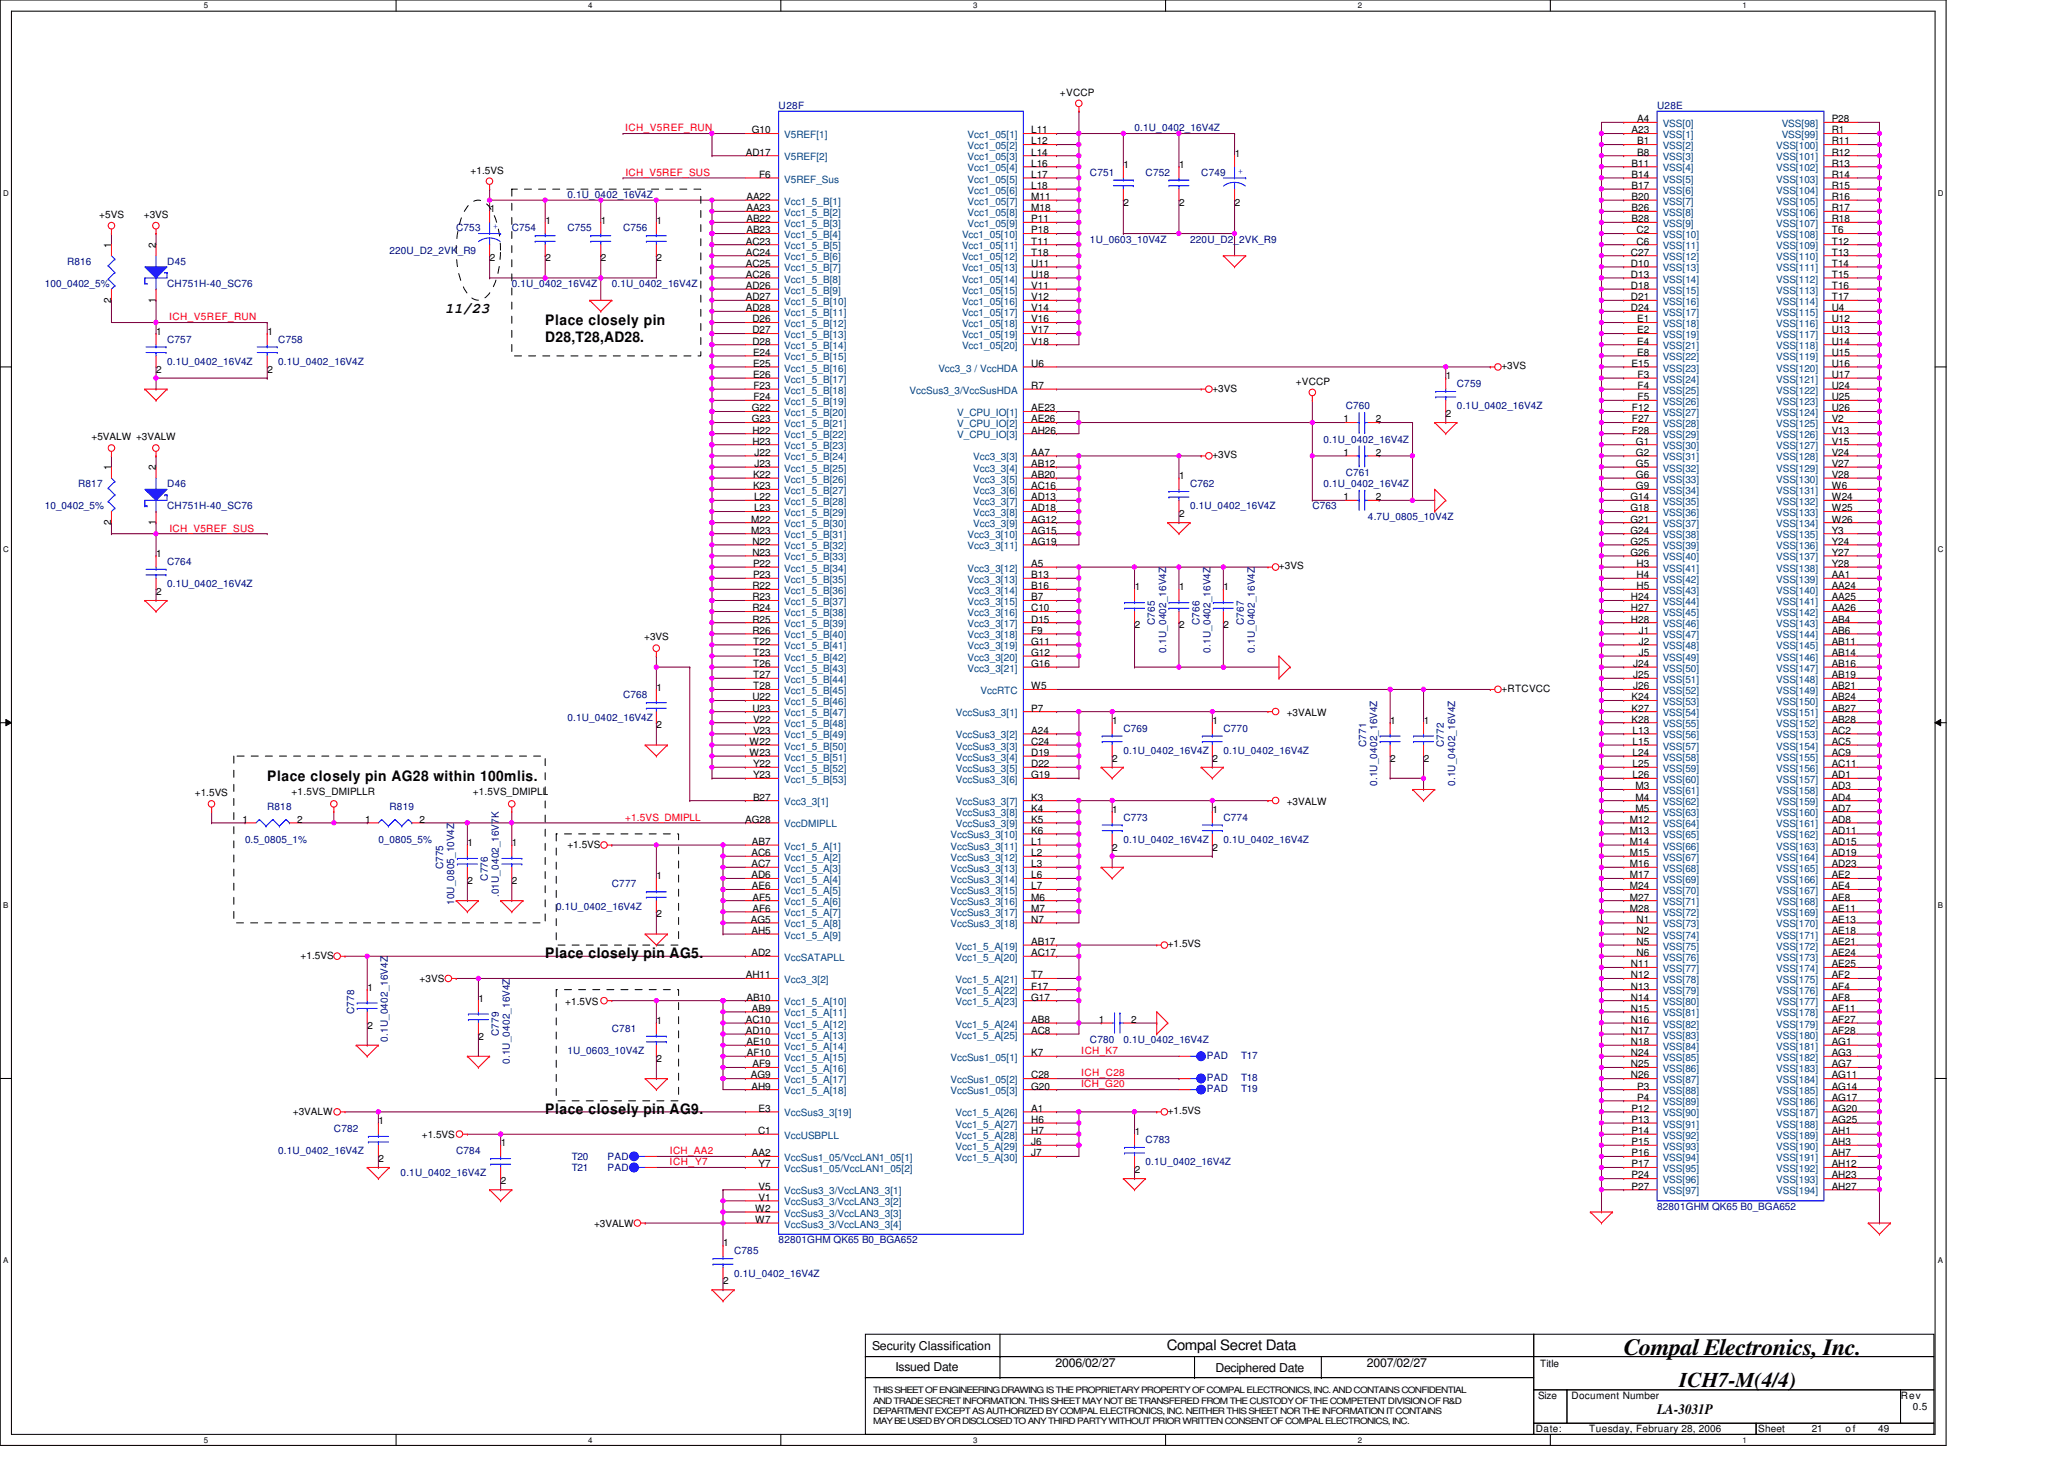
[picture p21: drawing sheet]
<svg xmlns="http://www.w3.org/2000/svg" width="297mm" height="210mm" viewBox="0 0 297 210" stroke-linecap="round" stroke-linejoin="round" font-family="sans-serif">
<defs><g id="words">
<text font-size="3.3" x="233.7" y="195.1">Compal Electronics, Inc.</text>
<text font-size="3" x="241.7" y="199.6">ICH7-M(4/4)</text>
<g font-size="2.1">
<text x="64" y="45">11/23</text>
<text x="78.5" y="46.7">Place closely pin</text>
<text x="78.5" y="49.2">D28,T28,AD28.</text>
<text x="38.5" y="112.4">Place closely pin AG28 within 100mlis.</text>
<text x="78.5" y="137.9">Place closely pin AG5.</text>
<text x="78.5" y="160.4">Place closely pin AG9.</text>
<text x="167.9" y="194.4">Compal Secret Data</text>
<text x="238.5" y="203.5">LA-3031P</text>
</g>
<g font-size="1.8">
<text x="125.5" y="194.2">Security Classification</text>
<text x="128.9" y="197.3">Issued Date</text>
<text x="151.9" y="196.8">2006/02/27</text>
<text x="174.9" y="197.4">Deciphered Date</text>
<text x="196.7" y="196.8">2007/02/27</text>
</g>
<g font-size="1.4" fill="#000080">
<text x="112.1" y="15.7">U28F</text>
<text x="238.5" y="15.7">U28E</text>
<text x="163.3" y="18.9">0.1U_0402_16V4Z</text>
<text x="81.7" y="28.5">0.1U_0402_16V4Z</text>
<text x="156.9" y="25.3">C751</text>
<text x="164.9" y="25.3">C752</text>
<text x="172.9" y="25.3">C749</text>
<text x="65.7" y="33.3">C753</text>
<text x="73.7" y="33.3">C754</text>
<text x="81.7" y="33.3">C755</text>
<text x="89.7" y="33.3">C756</text>
<text x="156.9" y="34.9">1U_0603_10V4Z</text>
<text x="171.3" y="34.9">220U_D2_2VK_R9</text>
<text x="6.5" y="41.3">100_0402_5%</text>
<text x="9.6" y="38.1">R816</text>
<text x="24" y="41.3">CH751H-40_SC76</text>
<text x="24.1" y="38.1">D45</text>
<text x="56" y="36.5">220U_D2_2VK_R9</text>
<text x="73.7" y="41.3">0.1U_0402_16V4Z</text>
<text x="88" y="41.3">0.1U_0402_16V4Z</text>
<text x="24" y="49.3">C757</text>
<text x="24" y="52.5">0.1U_0402_16V4Z</text>
<text x="40" y="49.3">C758</text>
<text x="40" y="52.5">0.1U_0402_16V4Z</text>
<text x="193.7" y="58.9">C760</text>
<text x="209.7" y="55.7">C759</text>
<text x="209.7" y="58.9">0.1U_0402_16V4Z</text>
<text x="190.5" y="63.7">0.1U_0402_16V4Z</text>
<text x="11.3" y="70.1">R817</text>
<text x="24.1" y="70.1">D46</text>
<text x="171.3" y="70.1">C762</text>
<text x="190.5" y="70.1">0.1U_0402_16V4Z</text>
<text x="193.7" y="68.5">C761</text>
<text x="6.5" y="73.3">10_0402_5%</text>
<text x="24" y="73.3">CH751H-40_SC76</text>
<text x="171.3" y="73.3">0.1U_0402_16V4Z</text>
<text x="188.9" y="73.3">C763</text>
<text x="196.9" y="74.9">4.7U_0805_10V4Z</text>
<text x="24" y="81.3">C764</text>
<text x="24" y="84.5">0.1U_0402_16V4Z</text>
<text x="166.2" y="89.9" transform="rotate(-90 166.2 89.9)">C765</text>
<text x="172.6" y="89.9" transform="rotate(-90 172.6 89.9)">C766</text>
<text x="179" y="89.9" transform="rotate(-90 179 89.9)">C767</text>
<text x="167.8" y="93.9" transform="rotate(-90 167.8 93.9)">0.1U_0402_16V4Z</text>
<text x="174.2" y="93.9" transform="rotate(-90 174.2 93.9)">0.1U_0402_16V4Z</text>
<text x="180.6" y="93.9" transform="rotate(-90 180.6 93.9)">0.1U_0402_16V4Z</text>
<text x="89.7" y="100.5">C768</text>
<text x="81.7" y="103.7">0.1U_0402_16V4Z</text>
<text x="161.7" y="105.3">C769</text>
<text x="176.1" y="105.3">C770</text>
<text x="196.6" y="107.5" transform="rotate(-90 196.6 107.5)">C771</text>
<text x="207.8" y="107.5" transform="rotate(-90 207.8 107.5)">C772</text>
<text x="161.7" y="108.5">0.1U_0402_16V4Z</text>
<text x="176.1" y="108.5">0.1U_0402_16V4Z</text>
<text x="198.2" y="113.1" transform="rotate(-90 198.2 113.1)">0.1U_0402_16V4Z</text>
<text x="209.4" y="113.1" transform="rotate(-90 209.4 113.1)">0.1U_0402_16V4Z</text>
<text x="38.5" y="116.5">R818</text>
<text x="56" y="116.5">R819</text>
<text x="161.7" y="118.1">C773</text>
<text x="176.1" y="118.1">C774</text>
<text x="35.3" y="121.3">0.5_0805_1%</text>
<text x="54.5" y="121.3">0_0805_5%</text>
<text x="63.8" y="125.1" transform="rotate(-90 63.8 125.1)">C775</text>
<text x="161.7" y="121.3">0.1U_0402_16V4Z</text>
<text x="176.1" y="121.3">0.1U_0402_16V4Z</text>
<text x="65.4" y="130.3" transform="rotate(-90 65.4 130.3)">10U_0805_10V4Z</text>
<text x="70.2" y="126.7" transform="rotate(-90 70.2 126.7)">C776</text>
<text x="71.8" y="129.1" transform="rotate(-90 71.8 129.1)">.01U_0402_16V7K</text>
<text x="80" y="130.9">0.1U_0402_16V4Z</text>
<text x="88" y="127.7">C777</text>
<text x="51" y="145.9" transform="rotate(-90 51 145.9)">C778</text>
<text x="55.8" y="149.9" transform="rotate(-90 55.8 149.9)">0.1U_0402_16V4Z</text>
<text x="71.8" y="149.1" transform="rotate(-90 71.8 149.1)">C779</text>
<text x="88" y="148.5">C781</text>
<text x="73.4" y="153.1" transform="rotate(-90 73.4 153.1)">0.1U_0402_16V4Z</text>
<text x="81.7" y="151.7">1U_0603_10V4Z</text>
<text x="156.9" y="150.1">C780</text>
<text x="161.7" y="150.1">0.1U_0402_16V4Z</text>
<text x="173.7" y="155.6">PAD</text>
<text x="173.7" y="152.4">PAD</text>
<text x="178.6" y="155.6">T18</text>
<text x="178.6" y="152.4">T17</text>
<text x="173.7" y="157.2">PAD</text>
<text x="178.6" y="157.2">T19</text>
<text x="40" y="166.1">0.1U_0402_16V4Z</text>
<text x="48" y="162.9">C782</text>
<text x="65.7" y="166.1">C784</text>
<text x="82.3" y="166.9">T20</text>
<text x="87.4" y="166.9">PAD</text>
<text x="164.9" y="164.5">C783</text>
<text x="164.9" y="167.7">0.1U_0402_16V4Z</text>
<text x="57.7" y="169.3">0.1U_0402_16V4Z</text>
<text x="82.3" y="168.5">T21</text>
<text x="87.4" y="168.5">PAD</text>
<text x="112.1" y="178.9">82801GHM QK65 B0_BGA652</text>
<text x="238.5" y="174.1">82801GHM QK65 B0_BGA652</text>
<text x="105.7" y="180.5">C785</text>
<text x="105.7" y="183.7">0.1U_0402_16V4Z</text>
</g>
<g font-size="1.4">
<text x="152.5" y="13.8">+VCCP</text>
<text x="235.6" y="17.6">A4</text>
<text x="263.6" y="17.6">P28</text>
<text x="107.3" y="22.4">AD17</text>
<text x="108.2" y="19.2">G10</text>
<text x="148.4" y="19.2">L11</text>
<text x="148.4" y="20.8">L12</text>
<text x="148.4" y="22.4">L14</text>
<text x="148.4" y="24">L16</text>
<text x="177.7" y="22.6">1</text>
<text x="234.8" y="19.2">A23</text>
<text x="234.8" y="24">B11</text>
<text x="235.6" y="20.8">B1</text>
<text x="235.6" y="22.4">B8</text>
<text x="263.6" y="19.2">R1</text>
<text x="263.6" y="20.8">R11</text>
<text x="263.6" y="22.4">R12</text>
<text x="263.6" y="24">R13</text>
<text x="67.7" y="25">+1.5VS</text>
<text x="107.4" y="28.8">AA22</text>
<text x="109.2" y="25.6">F6</text>
<text x="148.4" y="27.2">L18</text>
<text x="148.4" y="25.6">L17</text>
<text x="148.4" y="28.8">M11</text>
<text x="161.7" y="24.2">1</text>
<text x="161.7" y="29.6">2</text>
<text x="169.7" y="24.2">1</text>
<text x="169.7" y="29.6">2</text>
<text x="177.7" y="29.6">2</text>
<text x="234.8" y="25.6">B14</text>
<text x="234.8" y="27.2">B17</text>
<text x="234.8" y="28.8">B20</text>
<text x="263.6" y="25.6">R14</text>
<text x="263.6" y="27.2">R15</text>
<text x="263.6" y="28.8">R16</text>
<text x="14.3" y="31.4">+5VS</text>
<text x="16" y="35.7" transform="rotate(-90 16 35.7)">1</text>
<text x="20.7" y="31.4">+3VS</text>
<text x="22.4" y="35.7" transform="rotate(-90 22.4 35.7)">2</text>
<text x="70.5" y="30.6">1</text>
<text x="78.5" y="32.2">1</text>
<text x="86.5" y="32.2">1</text>
<text x="94.5" y="32.2">1</text>
<text x="107.3" y="35.2">AC23</text>
<text x="107.4" y="30.4">AA23</text>
<text x="107.4" y="32">AB22</text>
<text x="107.4" y="33.6">AB23</text>
<text x="148.4" y="30.4">M18</text>
<text x="148.4" y="32">P11</text>
<text x="148.4" y="33.6">P18</text>
<text x="148.4" y="35.2">T11</text>
<text x="234.8" y="30.4">B26</text>
<text x="234.8" y="32">B28</text>
<text x="235.5" y="33.6">C2</text>
<text x="235.5" y="35.2">C6</text>
<text x="263.6" y="30.4">R17</text>
<text x="263.6" y="32">R18</text>
<text x="263.6" y="33.6">T6</text>
<text x="263.6" y="35.2">T12</text>
<text x="70.5" y="37.6">2</text>
<text x="78.5" y="37.6">2</text>
<text x="86.5" y="37.6">2</text>
<text x="94.5" y="37.6">2</text>
<text x="107.3" y="36.8">AC24</text>
<text x="107.3" y="38.4">AC25</text>
<text x="107.3" y="40">AC26</text>
<text x="107.3" y="41.6">AD26</text>
<text x="148.4" y="36.8">T18</text>
<text x="148.4" y="38.4">U11</text>
<text x="148.4" y="40">U18</text>
<text x="148.4" y="41.6">V11</text>
<text x="234.7" y="36.8">C27</text>
<text x="234.7" y="38.4">D10</text>
<text x="234.7" y="40">D13</text>
<text x="234.7" y="41.6">D18</text>
<text x="263.6" y="36.8">T13</text>
<text x="263.6" y="38.4">T14</text>
<text x="263.6" y="40">T15</text>
<text x="263.6" y="41.6">T16</text>
<text x="16" y="43.5" transform="rotate(-90 16 43.5)">2</text>
<text x="22.4" y="43.5" transform="rotate(-90 22.4 43.5)">1</text>
<text x="107.3" y="43.2">AD27</text>
<text x="107.3" y="44.8">AD28</text>
<text x="108.3" y="46.4">D26</text>
<text x="108.3" y="48">D27</text>
<text x="148.4" y="43.2">V12</text>
<text x="148.4" y="44.8">V14</text>
<text x="148.4" y="46.4">V16</text>
<text x="148.4" y="48">V17</text>
<text x="234.7" y="43.2">D21</text>
<text x="234.7" y="44.8">D24</text>
<text x="235.6" y="46.4">E1</text>
<text x="235.6" y="48">E2</text>
<text x="263.6" y="43.2">T17</text>
<text x="263.6" y="44.8">U4</text>
<text x="263.6" y="46.4">U12</text>
<text x="263.6" y="48">U13</text>
<text x="22.5" y="48.2">1</text>
<text x="22.5" y="53.6">2</text>
<text x="38.5" y="48.2">1</text>
<text x="38.5" y="53.6">2</text>
<text x="108.3" y="49.6">D28</text>
<text x="108.4" y="51.2">E24</text>
<text x="108.4" y="52.8">E25</text>
<text x="148.4" y="49.6">V18</text>
<text x="148.4" y="52.8">U6</text>
<text x="216.1" y="53.1">+3VS</text>
<text x="234.8" y="52.8">E15</text>
<text x="235.6" y="49.6">E4</text>
<text x="235.6" y="51.2">E8</text>
<text x="263.6" y="49.6">U14</text>
<text x="263.6" y="51.2">U15</text>
<text x="263.6" y="52.8">U16</text>
<text x="108.2" y="59.2">G22</text>
<text x="108.4" y="54.4">E26</text>
<text x="108.4" y="56">F23</text>
<text x="108.4" y="57.6">F24</text>
<text x="148.4" y="56">R7</text>
<text x="148.4" y="59.2">AE23</text>
<text x="174.5" y="56.3">+3VS</text>
<text x="186.5" y="55.4">+VCCP</text>
<text x="208.1" y="54.6">1</text>
<text x="234.9" y="59.2">F12</text>
<text x="235.7" y="54.4">F3</text>
<text x="235.7" y="56">F4</text>
<text x="235.7" y="57.6">F5</text>
<text x="263.6" y="54.4">U17</text>
<text x="263.6" y="56">U24</text>
<text x="263.6" y="57.6">U25</text>
<text x="263.6" y="59.2">U26</text>
<text x="13.2" y="63.4">+5VALW +3VALW</text>
<text x="108.2" y="60.8">G23</text>
<text x="108.3" y="62.4">H22</text>
<text x="108.3" y="64">H23</text>
<text x="108.6" y="65.6">J22</text>
<text x="148.4" y="60.8">AE26</text>
<text x="148.4" y="62.4">AH26</text>
<text x="148.4" y="65.6">AA7</text>
<text x="174.5" y="66">+3VS</text>
<text x="193.4" y="65.6">1</text>
<text x="193.4" y="60.8">1</text>
<text x="198" y="65.6">2</text>
<text x="198" y="60.8">2</text>
<text x="208.1" y="60">2</text>
<text x="234.9" y="60.8">F27</text>
<text x="234.9" y="62.4">F28</text>
<text x="235.4" y="64">G1</text>
<text x="235.4" y="65.6">G2</text>
<text x="263.6" y="60.8">V2</text>
<text x="263.6" y="62.4">V13</text>
<text x="263.6" y="64">V15</text>
<text x="263.6" y="65.6">V24</text>
<text x="16" y="67.7" transform="rotate(-90 16 67.7)">1</text>
<text x="22.4" y="67.7" transform="rotate(-90 22.4 67.7)">2</text>
<text x="108.4" y="68.8">K22</text>
<text x="108.4" y="70.4">K23</text>
<text x="108.5" y="72">L22</text>
<text x="108.6" y="67.2">J23</text>
<text x="148.4" y="67.2">AB12</text>
<text x="148.4" y="68.8">AB20</text>
<text x="148.4" y="70.4">AC16</text>
<text x="148.4" y="72">AD13</text>
<text x="169.7" y="69">1</text>
<text x="193.4" y="72">1</text>
<text x="198" y="72">2</text>
<text x="234.6" y="72">G14</text>
<text x="235.4" y="67.2">G5</text>
<text x="235.4" y="68.8">G6</text>
<text x="235.4" y="70.4">G9</text>
<text x="263.6" y="67.2">V27</text>
<text x="263.6" y="68.8">V28</text>
<text x="263.6" y="70.4">W6</text>
<text x="263.6" y="72">W24</text>
<text x="16" y="75.5" transform="rotate(-90 16 75.5)">2</text>
<text x="22.4" y="75.5" transform="rotate(-90 22.4 75.5)">1</text>
<text x="108.1" y="75.2">M22</text>
<text x="108.1" y="76.8">M23</text>
<text x="108.5" y="73.6">L23</text>
<text x="148.4" y="73.6">AD18</text>
<text x="148.4" y="75.2">AG12</text>
<text x="148.4" y="76.8">AG15</text>
<text x="169.7" y="74.4">2</text>
<text x="234.6" y="73.6">G18</text>
<text x="234.6" y="75.2">G21</text>
<text x="234.6" y="76.8">G24</text>
<text x="263.6" y="73.6">W25</text>
<text x="263.6" y="75.2">W26</text>
<text x="263.6" y="76.8">Y3</text>
<text x="22.5" y="80.2">1</text>
<text x="108.3" y="78.4">N22</text>
<text x="108.3" y="80">N23</text>
<text x="108.4" y="81.6">P22</text>
<text x="108.4" y="83.2">P23</text>
<text x="148.4" y="78.4">AG19</text>
<text x="148.4" y="81.6">A5</text>
<text x="148.4" y="83.2">B13</text>
<text x="184.1" y="82">+3VS</text>
<text x="234.6" y="78.4">G25</text>
<text x="234.6" y="80">G26</text>
<text x="235.5" y="81.6">H3</text>
<text x="235.5" y="83.2">H4</text>
<text x="263.6" y="78.4">Y24</text>
<text x="263.6" y="80">Y27</text>
<text x="263.6" y="81.6">Y28</text>
<text x="263.6" y="83.2">AA1</text>
<text x="22.5" y="85.6">2</text>
<text x="108.3" y="84.8">R22</text>
<text x="108.3" y="86.4">R23</text>
<text x="108.3" y="88">R24</text>
<text x="108.3" y="89.6">R25</text>
<text x="148.4" y="84.8">B16</text>
<text x="148.4" y="86.4">B7</text>
<text x="148.4" y="88">C10</text>
<text x="148.4" y="89.6">D15</text>
<text x="163.3" y="85">1</text>
<text x="169.7" y="85">1</text>
<text x="176.1" y="85">1</text>
<text x="234.7" y="86.4">H24</text>
<text x="234.7" y="88">H27</text>
<text x="234.7" y="89.6">H28</text>
<text x="235.5" y="84.8">H5</text>
<text x="263.6" y="84.8">AA24</text>
<text x="263.6" y="86.4">AA25</text>
<text x="263.6" y="88">AA26</text>
<text x="263.6" y="89.6">AB4</text>
<text x="92.7" y="92.2">+3VS</text>
<text x="108.3" y="91.2">R26</text>
<text x="108.4" y="92.8">T22</text>
<text x="108.4" y="94.4">T23</text>
<text x="108.4" y="96">T26</text>
<text x="148.4" y="91.2">F9</text>
<text x="148.4" y="92.8">G11</text>
<text x="148.4" y="94.4">G12</text>
<text x="148.4" y="96">G16</text>
<text x="163.3" y="90.4">2</text>
<text x="169.7" y="90.4">2</text>
<text x="176.1" y="90.4">2</text>
<text x="235" y="96">J24</text>
<text x="235.8" y="91.2">J1</text>
<text x="235.8" y="92.8">J2</text>
<text x="235.8" y="94.4">J5</text>
<text x="263.6" y="91.2">AB6</text>
<text x="263.6" y="92.8">AB11</text>
<text x="263.6" y="94.4">AB14</text>
<text x="263.6" y="96">AB16</text>
<text x="94.5" y="99.4">1</text>
<text x="108.3" y="100.8">U22</text>
<text x="108.4" y="97.6">T27</text>
<text x="108.4" y="99.2">T28</text>
<text x="148.4" y="99.2">W5</text>
<text x="216.1" y="99.5">+RTCVCC</text>
<text x="234.8" y="100.8">K24</text>
<text x="235" y="97.6">J25</text>
<text x="235" y="99.2">J26</text>
<text x="263.6" y="97.6">AB19</text>
<text x="263.6" y="99.2">AB21</text>
<text x="263.6" y="100.8">AB24</text>
<text x="94.5" y="104.8">2</text>
<text x="107.9" y="107.2">W22</text>
<text x="108.3" y="102.4">U23</text>
<text x="108.4" y="104">V22</text>
<text x="108.4" y="105.6">V23</text>
<text x="148.4" y="102.4">P7</text>
<text x="148.4" y="105.6">A24</text>
<text x="148.4" y="107.2">C24</text>
<text x="160.1" y="104.2">1</text>
<text x="174.5" y="104.2">1</text>
<text x="185.2" y="103.1">+3VALW</text>
<text x="200.1" y="104.2">1</text>
<text x="204.9" y="104.2">1</text>
<text x="234.8" y="102.4">K27</text>
<text x="234.8" y="104">K28</text>
<text x="234.9" y="105.6">L13</text>
<text x="234.9" y="107.2">L15</text>
<text x="263.6" y="102.4">AB27</text>
<text x="263.6" y="104">AB28</text>
<text x="263.6" y="105.6">AC2</text>
<text x="263.6" y="107.2">AC5</text>
<text x="107.9" y="108.8">W23</text>
<text x="108.4" y="110.4">Y22</text>
<text x="108.4" y="112">Y23</text>
<text x="148.4" y="108.8">D19</text>
<text x="148.4" y="110.4">D22</text>
<text x="148.4" y="112">G19</text>
<text x="160.1" y="109.6">2</text>
<text x="174.5" y="109.6">2</text>
<text x="200.1" y="109.6">2</text>
<text x="204.9" y="109.6">2</text>
<text x="234.9" y="108.8">L24</text>
<text x="234.9" y="110.4">L25</text>
<text x="234.9" y="112">L26</text>
<text x="235.3" y="113.6">M3</text>
<text x="263.6" y="108.8">AC9</text>
<text x="263.6" y="110.4">AC11</text>
<text x="263.6" y="112">AD1</text>
<text x="263.6" y="113.6">AD3</text>
<text x="28" y="114.6">+1.5VS</text>
<text x="34.9" y="118.4">1</text>
<text x="42" y="114.4">+1.5VS_DMIPLLR</text>
<text x="42.8" y="118.4">2</text>
<text x="52.5" y="118.4">1</text>
<text x="60.4" y="118.4">2</text>
<text x="68" y="114.4">+1.5VS_DMIPLL</text>
<text x="107.2" y="118.4">AG28</text>
<text x="108.4" y="115.2">B27</text>
<text x="148.4" y="115.2">K3</text>
<text x="148.4" y="116.8">K4</text>
<text x="148.4" y="118.4">K5</text>
<text x="148.4" y="120">K6</text>
<text x="160.1" y="117">1</text>
<text x="174.5" y="117">1</text>
<text x="185.2" y="115.9">+3VALW</text>
<text x="234.5" y="118.4">M12</text>
<text x="234.5" y="120">M13</text>
<text x="235.3" y="115.2">M4</text>
<text x="235.3" y="116.8">M5</text>
<text x="263.6" y="115.2">AD4</text>
<text x="263.6" y="116.8">AD7</text>
<text x="263.6" y="118.4">AD8</text>
<text x="263.6" y="120">AD11</text>
<text x="67.3" y="121.8">1</text>
<text x="73.7" y="121.8">1</text>
<text x="81.7" y="122.1">+1.5VS</text>
<text x="108.1" y="123.2">AC6</text>
<text x="108.1" y="124.8">AC7</text>
<text x="108.2" y="121.6">AB7</text>
<text x="148.4" y="121.6">L1</text>
<text x="148.4" y="123.2">L2</text>
<text x="148.4" y="124.8">L3</text>
<text x="160.1" y="122.4">2</text>
<text x="174.5" y="122.4">2</text>
<text x="234.5" y="121.6">M14</text>
<text x="234.5" y="123.2">M15</text>
<text x="234.5" y="124.8">M16</text>
<text x="263.6" y="121.6">AD15</text>
<text x="263.6" y="123.2">AD19</text>
<text x="263.6" y="124.8">AD23</text>
<text x="67.3" y="127.2">2</text>
<text x="73.7" y="127.2">2</text>
<text x="94.5" y="126.6">1</text>
<text x="108.1" y="126.4">AD6</text>
<text x="108.2" y="128">AE6</text>
<text x="108.3" y="129.6">AF5</text>
<text x="108.3" y="131.2">AF6</text>
<text x="148.4" y="126.4">L6</text>
<text x="148.4" y="128">L7</text>
<text x="148.4" y="129.6">M6</text>
<text x="148.4" y="131.2">M7</text>
<text x="234.5" y="126.4">M17</text>
<text x="234.5" y="128">M24</text>
<text x="234.5" y="129.6">M27</text>
<text x="234.5" y="131.2">M28</text>
<text x="263.6" y="126.4">AE2</text>
<text x="263.6" y="128">AE4</text>
<text x="263.6" y="129.6">AE8</text>
<text x="263.6" y="131.2">AE11</text>
<text x="43.3" y="138">+1.5VS</text>
<text x="94.5" y="132">2</text>
<text x="108.1" y="132.8">AG5</text>
<text x="108.1" y="137.6">AD2</text>
<text x="108.1" y="134.4">AH5</text>
<text x="148.4" y="136">AB17</text>
<text x="148.4" y="137.6">AC17</text>
<text x="148.4" y="132.8">N7</text>
<text x="168.1" y="136.4">+1.5VS</text>
<text x="235.5" y="132.8">N1</text>
<text x="235.5" y="134.4">N2</text>
<text x="235.5" y="136">N5</text>
<text x="235.5" y="137.6">N6</text>
<text x="263.6" y="132.8">AE13</text>
<text x="263.6" y="134.4">AE18</text>
<text x="263.6" y="136">AE21</text>
<text x="263.6" y="137.6">AE24</text>
<text x="52.9" y="142.6">1</text>
<text x="60.4" y="141.3">+3VS</text>
<text x="107.3" y="140.8">AH11</text>
<text x="107.4" y="144">AB10</text>
<text x="148.4" y="140.8">T7</text>
<text x="148.4" y="142.4">F17</text>
<text x="148.4" y="144">G17</text>
<text x="234.7" y="139.2">N11</text>
<text x="234.7" y="140.8">N12</text>
<text x="234.7" y="142.4">N13</text>
<text x="234.7" y="144">N14</text>
<text x="263.6" y="139.2">AE25</text>
<text x="263.6" y="140.8">AF2</text>
<text x="263.6" y="142.4">AF4</text>
<text x="263.6" y="144">AF8</text>
<text x="52.9" y="148">2</text>
<text x="68.9" y="144.2">1</text>
<text x="68.9" y="149.6">2</text>
<text x="81.3" y="144.7">+1.5VS</text>
<text x="94.5" y="147.4">1</text>
<text x="107.3" y="147.2">AC10</text>
<text x="107.3" y="148.8">AD10</text>
<text x="108.2" y="145.6">AB9</text>
<text x="148.4" y="147.2">AB8</text>
<text x="148.4" y="148.8">AC8</text>
<text x="158.1" y="147.2">1</text>
<text x="162.8" y="147.2">2</text>
<text x="234.7" y="145.6">N15</text>
<text x="234.7" y="147.2">N16</text>
<text x="234.7" y="148.8">N17</text>
<text x="263.6" y="145.6">AF11</text>
<text x="263.6" y="147.2">AF27</text>
<text x="263.6" y="148.8">AF28</text>
<text x="94.5" y="152.8">2</text>
<text x="107.4" y="150.4">AE10</text>
<text x="107.5" y="152">AF10</text>
<text x="108.1" y="155.2">AG9</text>
<text x="108.3" y="153.6">AF9</text>
<text x="148.4" y="152">K7</text>
<text x="148.4" y="155.2">C28</text>
<text x="234.7" y="150.4">N18</text>
<text x="234.7" y="152">N24</text>
<text x="234.7" y="153.6">N25</text>
<text x="234.7" y="155.2">N26</text>
<text x="263.6" y="150.4">AG1</text>
<text x="263.6" y="152">AG3</text>
<text x="263.6" y="153.6">AG7</text>
<text x="263.6" y="155.2">AG11</text>
<text x="42.1" y="160.5">+3VALW</text>
<text x="54.5" y="161.8">1</text>
<text x="108.1" y="156.8">AH9</text>
<text x="109.2" y="160">E3</text>
<text x="148.4" y="156.8">G20</text>
<text x="148.4" y="160">A1</text>
<text x="148.4" y="161.6">H6</text>
<text x="168.1" y="160.4">+1.5VS</text>
<text x="234.8" y="160">P12</text>
<text x="234.8" y="161.6">P13</text>
<text x="235.6" y="156.8">P3</text>
<text x="235.6" y="158.4">P4</text>
<text x="263.6" y="156.8">AG14</text>
<text x="263.6" y="158.4">AG17</text>
<text x="263.6" y="160">AG20</text>
<text x="263.6" y="161.6">AG25</text>
<text x="54.5" y="167.2">2</text>
<text x="60.7" y="163.7">+1.5VS</text>
<text x="72.1" y="165">1</text>
<text x="108.2" y="166.4">AA2</text>
<text x="109.1" y="163.2">C1</text>
<text x="148.4" y="163.2">H7</text>
<text x="148.4" y="164.8">J6</text>
<text x="148.4" y="166.4">J7</text>
<text x="163.3" y="163.4">1</text>
<text x="234.8" y="163.2">P14</text>
<text x="234.8" y="164.8">P15</text>
<text x="234.8" y="166.4">P16</text>
<text x="263.6" y="163.2">AH1</text>
<text x="263.6" y="164.8">AH3</text>
<text x="263.6" y="166.4">AH7</text>
<text x="72.1" y="170.4">2</text>
<text x="109.2" y="168">Y7</text>
<text x="109.2" y="171.2">V5</text>
<text x="109.2" y="172.8">V1</text>
<text x="163.3" y="168.8">2</text>
<text x="234.8" y="168">P17</text>
<text x="234.8" y="169.6">P24</text>
<text x="234.8" y="171.2">P27</text>
<text x="263.6" y="168">AH12</text>
<text x="263.6" y="169.6">AH23</text>
<text x="263.6" y="171.2">AH27</text>
<text x="85.5" y="176.5">+3VALW</text>
<text x="104.1" y="179.4">1</text>
<text x="108.7" y="174.4">W2</text>
<text x="108.7" y="176">W7</text>
<text x="104.1" y="184.8">2</text>
<text x="221.7" y="196.7">Title</text>
<text x="221.4" y="201.3">Size</text>
<text x="226.2" y="201.3">Document Number</text>
<text x="273.6" y="201.3">Rev</text>
<text x="275.3" y="202.9">0.5</text>
<text x="221" y="206.1">Date:</text>
<text x="228.7" y="206.1">Tuesday, February 28, 2006</text>
<text x="253" y="206.1">Sheet</text>
<text x="260.7" y="206.1">21</text>
<text x="265.6" y="206.1">of</text>
<text x="270.3" y="206.1">49</text>
</g>
<g font-size="1.4" fill="#f00">
<text x="90" y="18.9">ICH_V5REF_RUN</text>
<text x="90" y="25.3">ICH_V5REF_SUS</text>
<text x="24.4" y="46.1">ICH_V5REF_RUN</text>
<text x="24.4" y="76.5">ICH_V5REF_SUS</text>
<text x="90" y="118.1">+1.5VS_DMIPLL</text>
<text x="155.6" y="154.9">ICH_C28</text>
<text x="155.6" y="151.7">ICH_K7</text>
<text x="155.6" y="156.5">ICH_G20</text>
<text x="96.4" y="167.7">ICH_Y7</text>
<text x="96.4" y="166.1">ICH_AA2</text>
</g>
<g font-size="1.4" fill="#004080">
<text x="112.9" y="19.9">V5REF[1]</text>
<text x="112.9" y="23.1">V5REF[2]</text>
<text x="139.3" y="19.9">Vcc1_05[1]</text>
<text x="139.3" y="21.5">Vcc1_05[2]</text>
<text x="139.3" y="23.1">Vcc1_05[3]</text>
<text x="239.3" y="18.3">VSS[0]</text>
<text x="239.3" y="19.9">VSS[1]</text>
<text x="239.3" y="21.5">VSS[2]</text>
<text x="239.3" y="23.1">VSS[3]</text>
<text x="255.6" y="21.5">VSS[100]</text>
<text x="255.6" y="23.1">VSS[101]</text>
<text x="256.4" y="18.3">VSS[98]</text>
<text x="256.4" y="19.9">VSS[99]</text>
<text x="112.9" y="26.3">V5REF_Sus</text>
<text x="112.9" y="29.5">Vcc1_5_B[1]</text>
<text x="139.3" y="24.7">Vcc1_05[4]</text>
<text x="139.3" y="27.9">Vcc1_05[6]</text>
<text x="139.3" y="26.3">Vcc1_05[5]</text>
<text x="139.3" y="29.5">Vcc1_05[7]</text>
<text x="239.3" y="24.7">VSS[4]</text>
<text x="239.3" y="26.3">VSS[5]</text>
<text x="239.3" y="27.9">VSS[6]</text>
<text x="239.3" y="29.5">VSS[7]</text>
<text x="255.6" y="24.7">VSS[102]</text>
<text x="255.6" y="26.3">VSS[103]</text>
<text x="255.6" y="27.9">VSS[104]</text>
<text x="255.6" y="29.5">VSS[105]</text>
<text x="112.9" y="31.1">Vcc1_5_B[2]</text>
<text x="112.9" y="32.7">Vcc1_5_B[3]</text>
<text x="112.9" y="34.3">Vcc1_5_B[4]</text>
<text x="112.9" y="35.9">Vcc1_5_B[5]</text>
<text x="138.4" y="34.3">Vcc1_05[10]</text>
<text x="138.4" y="35.9">Vcc1_05[11]</text>
<text x="139.3" y="31.1">Vcc1_05[8]</text>
<text x="139.3" y="32.7">Vcc1_05[9]</text>
<text x="239.3" y="31.1">VSS[8]</text>
<text x="239.3" y="32.7">VSS[9]</text>
<text x="239.3" y="34.3">VSS[10]</text>
<text x="239.3" y="35.9">VSS[11]</text>
<text x="255.6" y="31.1">VSS[106]</text>
<text x="255.6" y="32.7">VSS[107]</text>
<text x="255.6" y="34.3">VSS[108]</text>
<text x="255.6" y="35.9">VSS[109]</text>
<text x="112.9" y="37.5">Vcc1_5_B[6]</text>
<text x="112.9" y="39.1">Vcc1_5_B[7]</text>
<text x="112.9" y="40.7">Vcc1_5_B[8]</text>
<text x="138.4" y="37.5">Vcc1_05[12]</text>
<text x="138.4" y="39.1">Vcc1_05[13]</text>
<text x="138.4" y="40.7">Vcc1_05[14]</text>
<text x="239.3" y="37.5">VSS[12]</text>
<text x="239.3" y="39.1">VSS[13]</text>
<text x="239.3" y="40.7">VSS[14]</text>
<text x="255.6" y="37.5">VSS[110]</text>
<text x="255.6" y="39.1">VSS[111]</text>
<text x="255.6" y="40.7">VSS[112]</text>
<text x="112.9" y="42.3">Vcc1_5_B[9]</text>
<text x="112.9" y="43.9">Vcc1_5_B[10]</text>
<text x="112.9" y="45.5">Vcc1_5_B[11]</text>
<text x="112.9" y="47.1">Vcc1_5_B[12]</text>
<text x="138.4" y="42.3">Vcc1_05[15]</text>
<text x="138.4" y="43.9">Vcc1_05[16]</text>
<text x="138.4" y="45.5">Vcc1_05[17]</text>
<text x="138.4" y="47.1">Vcc1_05[18]</text>
<text x="239.3" y="42.3">VSS[15]</text>
<text x="239.3" y="43.9">VSS[16]</text>
<text x="239.3" y="45.5">VSS[17]</text>
<text x="239.3" y="47.1">VSS[18]</text>
<text x="255.6" y="42.3">VSS[113]</text>
<text x="255.6" y="43.9">VSS[114]</text>
<text x="255.6" y="45.5">VSS[115]</text>
<text x="255.6" y="47.1">VSS[116]</text>
<text x="112.9" y="48.7">Vcc1_5_B[13]</text>
<text x="112.9" y="50.3">Vcc1_5_B[14]</text>
<text x="112.9" y="51.9">Vcc1_5_B[15]</text>
<text x="112.9" y="53.5">Vcc1_5_B[16]</text>
<text x="135" y="53.5">Vcc3_3 / VccHDA</text>
<text x="138.4" y="48.7">Vcc1_05[19]</text>
<text x="138.4" y="50.3">Vcc1_05[20]</text>
<text x="239.3" y="48.7">VSS[19]</text>
<text x="239.3" y="50.3">VSS[21]</text>
<text x="239.3" y="51.9">VSS[22]</text>
<text x="239.3" y="53.5">VSS[23]</text>
<text x="255.6" y="48.7">VSS[117]</text>
<text x="255.6" y="50.3">VSS[118]</text>
<text x="255.6" y="51.9">VSS[119]</text>
<text x="255.6" y="53.5">VSS[120]</text>
<text x="112.9" y="55.1">Vcc1_5_B[17]</text>
<text x="112.9" y="56.7">Vcc1_5_B[18]</text>
<text x="112.9" y="58.3">Vcc1_5_B[19]</text>
<text x="112.9" y="59.9">Vcc1_5_B[20]</text>
<text x="130.9" y="56.7">VccSus3_3/VccSusHDA</text>
<text x="137.7" y="59.9">V_CPU_IO[1]</text>
<text x="239.3" y="55.1">VSS[24]</text>
<text x="239.3" y="56.7">VSS[25]</text>
<text x="239.3" y="58.3">VSS[26]</text>
<text x="239.3" y="59.9">VSS[27]</text>
<text x="255.6" y="55.1">VSS[121]</text>
<text x="255.6" y="56.7">VSS[122]</text>
<text x="255.6" y="58.3">VSS[123]</text>
<text x="255.6" y="59.9">VSS[124]</text>
<text x="112.9" y="61.5">Vcc1_5_B[21]</text>
<text x="112.9" y="63.1">Vcc1_5_B[22]</text>
<text x="112.9" y="64.7">Vcc1_5_B[23]</text>
<text x="137.7" y="61.5">V_CPU_IO[2]</text>
<text x="137.7" y="63.1">V_CPU_IO[3]</text>
<text x="239.3" y="61.5">VSS[28]</text>
<text x="239.3" y="63.1">VSS[29]</text>
<text x="239.3" y="64.7">VSS[30]</text>
<text x="255.6" y="61.5">VSS[125]</text>
<text x="255.6" y="63.1">VSS[126]</text>
<text x="255.6" y="64.7">VSS[127]</text>
<text x="112.9" y="66.3">Vcc1_5_B[24]</text>
<text x="112.9" y="67.9">Vcc1_5_B[25]</text>
<text x="112.9" y="69.5">Vcc1_5_B[26]</text>
<text x="112.9" y="71.1">Vcc1_5_B[27]</text>
<text x="140.1" y="66.3">Vcc3_3[3]</text>
<text x="140.1" y="67.9">Vcc3_3[4]</text>
<text x="140.1" y="69.5">Vcc3_3[5]</text>
<text x="140.1" y="71.1">Vcc3_3[6]</text>
<text x="239.3" y="66.3">VSS[31]</text>
<text x="239.3" y="67.9">VSS[32]</text>
<text x="239.3" y="69.5">VSS[33]</text>
<text x="239.3" y="71.1">VSS[34]</text>
<text x="255.6" y="66.3">VSS[128]</text>
<text x="255.6" y="67.9">VSS[129]</text>
<text x="255.6" y="69.5">VSS[130]</text>
<text x="255.6" y="71.1">VSS[131]</text>
<text x="112.9" y="72.7">Vcc1_5_B[28]</text>
<text x="112.9" y="74.3">Vcc1_5_B[29]</text>
<text x="112.9" y="75.9">Vcc1_5_B[30]</text>
<text x="112.9" y="77.5">Vcc1_5_B[31]</text>
<text x="139.3" y="77.5">Vcc3_3[10]</text>
<text x="140.1" y="72.7">Vcc3_3[7]</text>
<text x="140.1" y="74.3">Vcc3_3[8]</text>
<text x="140.1" y="75.9">Vcc3_3[9]</text>
<text x="239.3" y="72.7">VSS[35]</text>
<text x="239.3" y="74.3">VSS[36]</text>
<text x="239.3" y="75.9">VSS[37]</text>
<text x="239.3" y="77.5">VSS[38]</text>
<text x="255.6" y="72.7">VSS[132]</text>
<text x="255.6" y="74.3">VSS[133]</text>
<text x="255.6" y="75.9">VSS[134]</text>
<text x="255.6" y="77.5">VSS[135]</text>
<text x="112.9" y="79.1">Vcc1_5_B[32]</text>
<text x="112.9" y="80.7">Vcc1_5_B[33]</text>
<text x="112.9" y="82.3">Vcc1_5_B[34]</text>
<text x="112.9" y="83.9">Vcc1_5_B[35]</text>
<text x="139.3" y="79.1">Vcc3_3[11]</text>
<text x="139.3" y="82.3">Vcc3_3[12]</text>
<text x="139.3" y="83.9">Vcc3_3[13]</text>
<text x="239.3" y="79.1">VSS[39]</text>
<text x="239.3" y="80.7">VSS[40]</text>
<text x="239.3" y="82.3">VSS[41]</text>
<text x="239.3" y="83.9">VSS[42]</text>
<text x="255.6" y="79.1">VSS[136]</text>
<text x="255.6" y="80.7">VSS[137]</text>
<text x="255.6" y="82.3">VSS[138]</text>
<text x="255.6" y="83.9">VSS[139]</text>
<text x="112.9" y="85.5">Vcc1_5_B[36]</text>
<text x="112.9" y="87.1">Vcc1_5_B[37]</text>
<text x="112.9" y="88.7">Vcc1_5_B[38]</text>
<text x="139.3" y="85.5">Vcc3_3[14]</text>
<text x="139.3" y="87.1">Vcc3_3[15]</text>
<text x="139.3" y="88.7">Vcc3_3[16]</text>
<text x="239.3" y="85.5">VSS[43]</text>
<text x="239.3" y="87.1">VSS[44]</text>
<text x="239.3" y="88.7">VSS[45]</text>
<text x="255.6" y="85.5">VSS[140]</text>
<text x="255.6" y="87.1">VSS[141]</text>
<text x="255.6" y="88.7">VSS[142]</text>
<text x="112.9" y="90.3">Vcc1_5_B[39]</text>
<text x="112.9" y="93.5">Vcc1_5_B[41]</text>
<text x="112.9" y="95.1">Vcc1_5_B[42]</text>
<text x="112.9" y="91.9">Vcc1_5_B[40]</text>
<text x="139.3" y="90.3">Vcc3_3[17]</text>
<text x="139.3" y="91.9">Vcc3_3[18]</text>
<text x="139.3" y="93.5">Vcc3_3[19]</text>
<text x="139.3" y="95.1">Vcc3_3[20]</text>
<text x="239.3" y="90.3">VSS[46]</text>
<text x="239.3" y="91.9">VSS[47]</text>
<text x="239.3" y="93.5">VSS[48]</text>
<text x="239.3" y="95.1">VSS[49]</text>
<text x="255.6" y="90.3">VSS[143]</text>
<text x="255.6" y="91.9">VSS[144]</text>
<text x="255.6" y="93.5">VSS[145]</text>
<text x="255.6" y="95.1">VSS[146]</text>
<text x="112.9" y="96.7">Vcc1_5_B[43]</text>
<text x="112.9" y="98.3">Vcc1_5_B[44]</text>
<text x="112.9" y="99.9">Vcc1_5_B[45]</text>
<text x="112.9" y="101.5">Vcc1_5_B[46]</text>
<text x="139.3" y="96.7">Vcc3_3[21]</text>
<text x="141.1" y="99.9">VccRTC</text>
<text x="239.3" y="96.7">VSS[50]</text>
<text x="239.3" y="98.3">VSS[51]</text>
<text x="239.3" y="99.9">VSS[52]</text>
<text x="239.3" y="101.5">VSS[53]</text>
<text x="255.6" y="96.7">VSS[147]</text>
<text x="255.6" y="98.3">VSS[148]</text>
<text x="255.6" y="99.9">VSS[149]</text>
<text x="255.6" y="101.5">VSS[150]</text>
<text x="112.9" y="103.1">Vcc1_5_B[47]</text>
<text x="112.9" y="104.7">Vcc1_5_B[48]</text>
<text x="112.9" y="106.3">Vcc1_5_B[49]</text>
<text x="112.9" y="107.9">Vcc1_5_B[50]</text>
<text x="137.6" y="103.1">VccSus3_3[1]</text>
<text x="137.6" y="106.3">VccSus3_3[2]</text>
<text x="137.6" y="107.9">VccSus3_3[3]</text>
<text x="239.3" y="103.1">VSS[54]</text>
<text x="239.3" y="104.7">VSS[55]</text>
<text x="239.3" y="106.3">VSS[56]</text>
<text x="239.3" y="107.9">VSS[57]</text>
<text x="255.6" y="103.1">VSS[151]</text>
<text x="255.6" y="104.7">VSS[152]</text>
<text x="255.6" y="106.3">VSS[153]</text>
<text x="255.6" y="107.9">VSS[154]</text>
<text x="112.9" y="111.1">Vcc1_5_B[52]</text>
<text x="112.9" y="112.7">Vcc1_5_B[53]</text>
<text x="112.9" y="109.5">Vcc1_5_B[51]</text>
<text x="137.6" y="109.5">VccSus3_3[4]</text>
<text x="137.6" y="111.1">VccSus3_3[5]</text>
<text x="137.6" y="112.7">VccSus3_3[6]</text>
<text x="239.3" y="109.5">VSS[58]</text>
<text x="239.3" y="111.1">VSS[59]</text>
<text x="239.3" y="112.7">VSS[60]</text>
<text x="255.6" y="109.5">VSS[155]</text>
<text x="255.6" y="111.1">VSS[156]</text>
<text x="255.6" y="112.7">VSS[157]</text>
<text x="112.9" y="115.9">Vcc3_3[1]</text>
<text x="112.9" y="119.1">VccDMIPLL</text>
<text x="137.6" y="115.9">VccSus3_3[7]</text>
<text x="137.6" y="117.5">VccSus3_3[8]</text>
<text x="137.6" y="119.1">VccSus3_3[9]</text>
<text x="239.3" y="114.3">VSS[61]</text>
<text x="239.3" y="115.9">VSS[62]</text>
<text x="239.3" y="117.5">VSS[63]</text>
<text x="239.3" y="119.1">VSS[64]</text>
<text x="255.6" y="114.3">VSS[158]</text>
<text x="255.6" y="115.9">VSS[159]</text>
<text x="255.6" y="117.5">VSS[160]</text>
<text x="255.6" y="119.1">VSS[161]</text>
<text x="112.9" y="122.3">Vcc1_5_A[1]</text>
<text x="112.9" y="123.9">Vcc1_5_A[2]</text>
<text x="112.9" y="125.5">Vcc1_5_A[3]</text>
<text x="136.8" y="120.7">VccSus3_3[10]</text>
<text x="136.8" y="122.3">VccSus3_3[11]</text>
<text x="136.8" y="123.9">VccSus3_3[12]</text>
<text x="136.8" y="125.5">VccSus3_3[13]</text>
<text x="239.3" y="120.7">VSS[65]</text>
<text x="239.3" y="122.3">VSS[66]</text>
<text x="239.3" y="123.9">VSS[67]</text>
<text x="239.3" y="125.5">VSS[68]</text>
<text x="255.6" y="120.7">VSS[162]</text>
<text x="255.6" y="122.3">VSS[163]</text>
<text x="255.6" y="123.9">VSS[164]</text>
<text x="255.6" y="125.5">VSS[165]</text>
<text x="112.9" y="127.1">Vcc1_5_A[4]</text>
<text x="112.9" y="128.7">Vcc1_5_A[5]</text>
<text x="112.9" y="130.3">Vcc1_5_A[6]</text>
<text x="112.9" y="131.9">Vcc1_5_A[7]</text>
<text x="136.8" y="127.1">VccSus3_3[14]</text>
<text x="136.8" y="128.7">VccSus3_3[15]</text>
<text x="136.8" y="130.3">VccSus3_3[16]</text>
<text x="136.8" y="131.9">VccSus3_3[17]</text>
<text x="239.3" y="127.1">VSS[69]</text>
<text x="239.3" y="128.7">VSS[70]</text>
<text x="239.3" y="130.3">VSS[71]</text>
<text x="239.3" y="131.9">VSS[72]</text>
<text x="255.6" y="127.1">VSS[166]</text>
<text x="255.6" y="128.7">VSS[167]</text>
<text x="255.6" y="130.3">VSS[168]</text>
<text x="255.6" y="131.9">VSS[169]</text>
<text x="112.9" y="133.5">Vcc1_5_A[8]</text>
<text x="112.9" y="135.1">Vcc1_5_A[9]</text>
<text x="136.8" y="133.5">VccSus3_3[18]</text>
<text x="137.5" y="136.7">Vcc1_5_A[19]</text>
<text x="239.3" y="133.5">VSS[73]</text>
<text x="239.3" y="135.1">VSS[74]</text>
<text x="239.3" y="136.7">VSS[75]</text>
<text x="255.6" y="133.5">VSS[170]</text>
<text x="255.6" y="135.1">VSS[171]</text>
<text x="255.6" y="136.7">VSS[172]</text>
<text x="112.9" y="138.3">VccSATAPLL</text>
<text x="112.9" y="141.5">Vcc3_3[2]</text>
<text x="137.5" y="138.3">Vcc1_5_A[20]</text>
<text x="137.5" y="141.5">Vcc1_5_A[21]</text>
<text x="137.5" y="143.1">Vcc1_5_A[22]</text>
<text x="239.3" y="138.3">VSS[76]</text>
<text x="239.3" y="139.9">VSS[77]</text>
<text x="239.3" y="141.5">VSS[78]</text>
<text x="239.3" y="143.1">VSS[79]</text>
<text x="255.6" y="138.3">VSS[173]</text>
<text x="255.6" y="139.9">VSS[174]</text>
<text x="255.6" y="141.5">VSS[175]</text>
<text x="255.6" y="143.1">VSS[176]</text>
<text x="112.9" y="144.7">Vcc1_5_A[10]</text>
<text x="112.9" y="146.3">Vcc1_5_A[11]</text>
<text x="112.9" y="147.9">Vcc1_5_A[12]</text>
<text x="112.9" y="149.5">Vcc1_5_A[13]</text>
<text x="137.5" y="144.7">Vcc1_5_A[23]</text>
<text x="137.5" y="147.9">Vcc1_5_A[24]</text>
<text x="137.5" y="149.5">Vcc1_5_A[25]</text>
<text x="239.3" y="144.7">VSS[80]</text>
<text x="239.3" y="146.3">VSS[81]</text>
<text x="239.3" y="147.9">VSS[82]</text>
<text x="239.3" y="149.5">VSS[83]</text>
<text x="255.6" y="144.7">VSS[177]</text>
<text x="255.6" y="146.3">VSS[178]</text>
<text x="255.6" y="147.9">VSS[179]</text>
<text x="255.6" y="149.5">VSS[180]</text>
<text x="112.9" y="151.1">Vcc1_5_A[14]</text>
<text x="112.9" y="152.7">Vcc1_5_A[15]</text>
<text x="112.9" y="154.3">Vcc1_5_A[16]</text>
<text x="112.9" y="155.9">Vcc1_5_A[17]</text>
<text x="136.8" y="152.7">VccSus1_05[1]</text>
<text x="136.8" y="155.9">VccSus1_05[2]</text>
<text x="239.3" y="151.1">VSS[84]</text>
<text x="239.3" y="152.7">VSS[85]</text>
<text x="239.3" y="154.3">VSS[86]</text>
<text x="239.3" y="155.9">VSS[87]</text>
<text x="255.6" y="151.1">VSS[181]</text>
<text x="255.6" y="152.7">VSS[182]</text>
<text x="255.6" y="154.3">VSS[183]</text>
<text x="255.6" y="155.9">VSS[184]</text>
<text x="112.9" y="157.5">Vcc1_5_A[18]</text>
<text x="112.9" y="160.7">VccSus3_3[19]</text>
<text x="136.8" y="157.5">VccSus1_05[3]</text>
<text x="137.5" y="160.7">Vcc1_5_A[26]</text>
<text x="239.3" y="157.5">VSS[88]</text>
<text x="239.3" y="159.1">VSS[89]</text>
<text x="239.3" y="160.7">VSS[90]</text>
<text x="255.6" y="157.5">VSS[185]</text>
<text x="255.6" y="159.1">VSS[186]</text>
<text x="255.6" y="160.7">VSS[187]</text>
<text x="112.9" y="163.9">VccUSBPLL</text>
<text x="112.9" y="167.1">VccSus1_05/VccLAN1_05[1]</text>
<text x="137.5" y="162.3">Vcc1_5_A[27]</text>
<text x="137.5" y="163.9">Vcc1_5_A[28]</text>
<text x="137.5" y="165.5">Vcc1_5_A[29]</text>
<text x="137.5" y="167.1">Vcc1_5_A[30]</text>
<text x="239.3" y="162.3">VSS[91]</text>
<text x="239.3" y="163.9">VSS[92]</text>
<text x="239.3" y="165.5">VSS[93]</text>
<text x="239.3" y="167.1">VSS[94]</text>
<text x="255.6" y="162.3">VSS[188]</text>
<text x="255.6" y="163.9">VSS[189]</text>
<text x="255.6" y="165.5">VSS[190]</text>
<text x="255.6" y="167.1">VSS[191]</text>
<text x="112.9" y="168.7">VccSus1_05/VccLAN1_05[2]</text>
<text x="112.9" y="171.9">VccSus3_3/VccLAN3_3[1]</text>
<text x="112.9" y="173.5">VccSus3_3/VccLAN3_3[2]</text>
<text x="239.3" y="168.7">VSS[95]</text>
<text x="239.3" y="170.3">VSS[96]</text>
<text x="239.3" y="171.9">VSS[97]</text>
<text x="255.6" y="168.7">VSS[192]</text>
<text x="255.6" y="170.3">VSS[193]</text>
<text x="255.6" y="171.9">VSS[194]</text>
<text x="112.9" y="175.1">VccSus3_3/VccLAN3_3[3]</text>
<text x="112.9" y="176.7">VccSus3_3/VccLAN3_3[4]</text>
</g>
<g font-size="1.4" fill="#00f">
<text x="178.2" y="25">+</text>
<text x="70.9" y="33">+</text>
</g>
<g font-size="1.3">
<text x="125.7" y="200.5">THIS SHEET OF ENGINEERING DRAWING IS THE PROPRIETARY PROPERTY OF COMPAL ELECTRONICS, INC. AND CONTAINSCONFIDENTIAL</text>
<text x="125.7" y="202">AND TRADE SECRET INFORMATION. THIS SHEET MAY NOT BETRANSFERED FROM THE CUSTODY OF THE COMPETENT DIVISION OF R&amp;D</text>
<text x="125.7" y="203.5">DEPARTMENT EXCEPT AS AUTHORIZED BY COMPAL ELECTRONICS, INC. NEITHER THIS SHEET NOR THE INFORMATION ITCONTAINS</text>
<text x="125.7" y="204.9">MAY BE USED BY OR DISCLOSED TO ANY THIRD PARTY WITHOUT PRIOR WRITTEN CONSENT OF COMPAL ELECTRONICS, INC.</text>
</g>
<g font-size="1.1">
<text x="29.3" y="1.2">5</text>
<text x="84.7" y="1.2">4</text>
<text x="140" y="1.2">3</text>
<text x="195.4" y="1.2">2</text>
<text x="250.8" y="1.2">1</text>
<text x=".4" y="28.2">D</text>
<text x="278.9" y="28.2">D</text>
<text x=".4" y="79.4">C</text>
<text x="278.9" y="79.4">C</text>
<text x=".4" y="130.6">B</text>
<text x="278.9" y="130.6">B</text>
<text x=".4" y="181.8">A</text>
<text x="278.9" y="181.8">A</text>
<text x="29.3" y="207.6">5</text>
<text x="84.7" y="207.6">4</text>
<text x="140" y="207.6">3</text>
<text x="195.4" y="207.6">2</text>
<text x="250.8" y="207.6">1</text>
</g>
</g></defs>
<path d="M0 0h280.1v208h-280.1zM1.6 1.6h276.9v204.8h-276.9z" fill="none" stroke="#000" stroke-width=".15"/>
<g fill="#fff">
<path d="M29.3 .2h.6v1.2h-.6z"/>
<path d="M29.3 206.6h.6v1.3h-.6z"/>
</g>
<path d="M57 0v1.6M57 206.4v1.6" fill="none" stroke="#000" stroke-width=".15"/>
<g fill="#fff">
<path d="M84.7 .2h.6v1.2h-.6z"/>
<path d="M84.7 206.6h.6v1.3h-.6z"/>
</g>
<path d="M112.4 0v1.6M112.4 206.4v1.6" fill="none" stroke="#000" stroke-width=".15"/>
<g fill="#fff">
<path d="M140 .2h.6v1.2h-.6z"/>
<path d="M140 206.6h.6v1.3h-.6z"/>
</g>
<path d="M167.7 0v1.6M167.7 206.4v1.6" fill="none" stroke="#000" stroke-width=".15"/>
<g fill="#fff">
<path d="M195.4 .2h.6v1.2h-.6z"/>
<path d="M195.4 206.6h.6v1.3h-.6z"/>
</g>
<path d="M223.1 0v1.6M223.1 206.4v1.6" fill="none" stroke="#000" stroke-width=".15"/>
<g fill="#fff">
<path d="M250.8 .2h.6v1.2h-.6z"/>
<path d="M250.8 206.6h.6v1.3h-.6z"/>
<path d="M.4 27.2h.8v1.3h-.8z"/>
<path d="M278.9 27.2h.8v1.3h-.8z"/>
<path d="M.4 78.4h.8v1.3h-.8z"/>
<path d="M278.9 78.4h.8v1.3h-.8z"/>
</g>
<path d="M0 52.8h1.6M278.5 52.8h1.6" fill="none" stroke="#000" stroke-width=".15"/>
<g fill="#fff">
<path d="M.4 129.6h.8v1.3h-.8z"/>
<path d="M278.9 129.6h.7v1.3h-.7z"/>
</g>
<path d="M0 104h1.6M278.5 104h1.6" fill="none" stroke="#000" stroke-width=".15"/>
<path d="M.8 103.5l.8 .5-.8 .5zM278.5 104l.8-.5v1z" fill="#000"/>
<path d="M.8 103.5l.8 .5-.8 .5zM278.5 104l.8-.5v1z" fill="none" stroke="#000" stroke-width=".14"/>
<g fill="#fff">
<path d="M.4 180.8h.8v1.3h-.8z"/>
<path d="M278.9 180.8h.7v1.3h-.7z"/>
</g>
<g fill="none" stroke="#000" stroke-width=".15">
<path d="M0 155.2h1.6M278.5 155.2h1.6M124.5 192h96.2v3.2h-96.2zM124.5 195.2h96.2v3.1h-96.2zM124.5 198.3h96.2v8.1h-96.2zM143.9 195.2h.1M143.9 198.3h.1M143.9 192v6.3M171.9 198.3h.1M171.9 195.2v3.1M190.2 198.3h.1M190.2 195.2v3.1"/>
<path d="M220.7 192h57.6v3.2h-57.6zM220.7 195.2h57.6v4.8h-57.6zM220.7 200h4.8v4.8h-4.8zM220.7 204.8h32v1.6h-32zM225.5 200h48v4.8h-48zM252.7 204.8h25.6v1.6h-25.6zM273.5 200h4.8v4.8h-4.8z"/>
</g>
<g fill="none" stroke="#800040" stroke-width=".15">
<path d="M89.7 19.2h.1M89.7 19.2h17.6M102.5 19.2h.1M102.5 19.2v3.2M152.1 19.2h.1M152.1 19.2h25.6M155.3 19.2h.1M155.3 16h.1M155.3 16v33.6h-3.2M161.7 19.2h.1M161.7 19.2v4.8M169.7 19.2h.1"/>
<path d="M169.7 19.2v4.8M177.7 19.2h.1M177.7 19.2v3.2M230.5 19.2h.1M230.5 19.2h3.2M233.7 17.6h.1M233.7 19.2h.1M233.7 17.6h-3.2v156.8M267.3 17.6h3.2M267.3 19.2h3.2M270.5 17.6h.1M270.5 19.2h.1"/>
<path d="M270.5 17.6v158.4M16 33.6h.1M16 33.6v1.6M22.5 33.6h.1M22.5 33.6v1.6M70.5 36.8h.1M70.5 27.2h.1M70.5 28.8h.1M70.5 27.2v3.2M70.5 36.8v3.2M70.5 28.8h36.8M78.5 36.8h.1"/>
<path d="M78.5 28.8h.1M78.5 28.8v3.2M78.5 36.8v3.2M86.5 28.8h.1M86.5 36.8h.1M86.5 28.8v3.2M86.5 36.8v6.4M89.7 25.6h.1M89.7 25.6h17.6M94.5 28.8h.1M94.5 36.8h.1M94.5 28.8v3.2"/>
<path d="M94.5 36.8v3.2h-24M102.5 38.4h.1M102.5 30.4h.1M102.5 28.8h.1M102.5 33.6h.1M102.5 35.2h.1M102.5 32h.1M102.5 22.4h.1M102.5 36.8h.1M102.5 30.4h4.8M102.5 36.8h4.8M102.5 33.6h4.8"/>
<path d="M102.5 22.4h4.8M102.5 32h4.8M102.5 35.2h4.8M102.5 38.4h4.8M102.5 28.8v83.2M152.1 38.4h.1M152.1 35.2h.1M152.1 30.4h.1M152.1 28.8h.1M152.1 20.8h.1M152.1 25.6h.1M152.1 24h.1"/>
<path d="M152.1 36.8h.1M152.1 33.6h.1M152.1 32h.1M152.1 22.4h.1M152.1 27.2h.1M152.1 30.4h3.2M152.1 36.8h3.2M152.1 25.6h3.2M152.1 33.6h3.2M152.1 28.8h3.2M152.1 24h3.2M152.1 22.4h3.2"/>
<path d="M152.1 32h3.2M152.1 20.8h3.2M152.1 35.2h3.2M152.1 27.2h3.2M152.1 38.4h3.2M155.3 38.4h.1M155.3 25.6h.1M155.3 33.6h.1M155.3 27.2h.1M155.3 22.4h.1M155.3 36.8h.1M155.3 20.8h.1"/>
<path d="M155.3 30.4h.1M155.3 32h.1M155.3 24h.1M155.3 28.8h.1M155.3 35.2h.1M161.7 33.6h.1M161.7 28.8h.1M161.7 33.6h16M161.7 28.8v4.8M169.7 24h.1M169.7 33.6h.1M169.7 28.8v4.8"/>
<path d="M177.7 28.8h.1M177.7 33.6h.1M177.7 28.8v8M230.5 30.4h.1M230.5 20.8h.1M230.5 35.2h.1M230.5 28.8h.1M230.5 25.6h.1M230.5 33.6h.1M230.5 38.4h.1M230.5 32h.1M230.5 22.4h.1"/>
<path d="M230.5 27.2h.1M230.5 24h.1M230.5 36.8h.1M230.5 30.4h3.2M230.5 36.8h3.2M230.5 25.6h3.2M230.5 33.6h3.2M230.5 28.8h3.2M230.5 24h3.2M230.5 22.4h3.2M230.5 32h3.2M230.5 20.8h3.2"/>
<path d="M230.5 35.2h3.2M230.5 27.2h3.2M230.5 38.4h3.2M233.7 25.6h.1M233.7 36.8h.1M233.7 33.6h.1M233.7 24h.1M233.7 22.4h.1M233.7 32h.1M233.7 20.8h.1M233.7 35.2h.1M233.7 27.2h.1"/>
<path d="M233.7 30.4h.1M233.7 28.8h.1M233.7 38.4h.1M267.3 30.4h3.2M267.3 36.8h3.2M267.3 25.6h3.2M267.3 33.6h3.2M267.3 28.8h3.2M267.3 24h3.2M267.3 22.4h3.2M267.3 32h3.2M267.3 20.8h3.2"/>
<path d="M267.3 35.2h3.2M267.3 27.2h3.2M267.3 38.4h3.2M270.5 30.4h.1M270.5 36.8h.1M270.5 28.8h.1M270.5 24h.1M270.5 32h.1M270.5 33.6h.1M270.5 25.6h.1M270.5 27.2h.1M270.5 22.4h.1"/>
<path d="M270.5 20.8h.1M270.5 35.2h.1M270.5 38.4h.1M16 43.2h.1M16 43.2v3.2h22.5M22.5 56h.1M22.5 54.4h.1M22.5 46.4h.1M22.5 48h.1M22.5 43.2h.1M22.5 43.2v4.8M22.5 52.8v3.2"/>
<path d="M22.5 54.4h16M38.5 48h.1M38.5 54.4h.1M38.5 46.4h.1M38.5 46.4v1.6M38.5 52.8v1.6M70.5 40h.1M78.5 40h.1M86.5 40h.1M102.5 49.6h.1M102.5 43.2h.1M102.5 52.8h.1"/>
<path d="M102.5 44.8h.1M102.5 46.4h.1M102.5 48h.1M102.5 51.2h.1M102.5 59.2h.1M102.5 57.6h.1M102.5 40h.1M102.5 56h.1M102.5 41.6h.1M102.5 54.4h.1M102.5 49.6h4.8M102.5 46.4h4.8"/>
<path d="M102.5 44.8h4.8M102.5 56h4.8M102.5 57.6h4.8M102.5 54.4h4.8M102.5 43.2h4.8M102.5 40h4.8M102.5 52.8h4.8M102.5 41.6h4.8M102.5 48h4.8M102.5 51.2h4.8M102.5 59.2h4.8M152.1 44.8h.1"/>
<path d="M152.1 46.4h.1M152.1 41.6h.1M152.1 48h.1M152.1 49.6h.1M152.1 40h.1M152.1 56h.1M152.1 59.2h.1M152.1 43.2h.1M152.1 46.4h3.2M152.1 44.8h3.2M152.1 56h20.8M152.1 43.2h3.2"/>
<path d="M152.1 40h3.2M152.1 52.8h62.4M152.1 41.6h3.2M152.1 48h3.2M152.1 59.2h3.2M155.3 40h.1M155.3 41.6h.1M155.3 46.4h.1M155.3 59.2h.1M155.3 48h.1M155.3 43.2h.1M155.3 44.8h.1"/>
<path d="M155.3 59.2v3.2h-3.2M188.9 57.6v14.4M208.1 54.4h.1M208.1 52.8h.1M208.1 52.8v1.6M208.1 59.2v1.6M214.5 52.8h.1M230.5 49.6h.1M230.5 52.8h.1M230.5 43.2h.1M230.5 56h.1M230.5 41.6h.1"/>
<path d="M230.5 51.2h.1M230.5 40h.1M230.5 54.4h.1M230.5 46.4h.1M230.5 44.8h.1M230.5 48h.1M230.5 59.2h.1M230.5 57.6h.1M230.5 49.6h3.2M230.5 46.4h3.2M230.5 44.8h3.2M230.5 56h3.2"/>
<path d="M230.5 57.6h3.2M230.5 54.4h3.2M230.5 43.2h3.2M230.5 40h3.2M230.5 52.8h3.2M230.5 41.6h3.2M230.5 48h3.2M230.5 51.2h3.2M230.5 59.2h3.2M233.7 44.8h.1M233.7 56h.1M233.7 57.6h.1"/>
<path d="M233.7 54.4h.1M233.7 43.2h.1M233.7 52.8h.1M233.7 49.6h.1M233.7 41.6h.1M233.7 51.2h.1M233.7 40h.1M233.7 59.2h.1M233.7 46.4h.1M233.7 48h.1M267.3 49.6h3.2M267.3 46.4h3.2"/>
<path d="M267.3 44.8h3.2M267.3 56h3.2M267.3 57.6h3.2M267.3 54.4h3.2M267.3 43.2h3.2M267.3 40h3.2M267.3 52.8h3.2M267.3 41.6h3.2M267.3 48h3.2M267.3 51.2h3.2M267.3 59.2h3.2M270.5 49.6h.1"/>
<path d="M270.5 46.4h.1M270.5 41.6h.1M270.5 59.2h.1M270.5 52.8h.1M270.5 44.8h.1M270.5 48h.1M270.5 57.6h.1M270.5 56h.1M270.5 51.2h.1M270.5 54.4h.1M270.5 40h.1M270.5 43.2h.1"/>
<path d="M16 65.6h.1M16 76.8h.1M16 75.2h.1M16 65.6v1.6M16 75.2v1.6M16 76.8h22.5M22.5 65.6h.1M22.5 75.2h.1M22.5 65.6v1.6M22.5 75.2v4.8M38.5 76.8h.1M102.5 78.4h.1"/>
<path d="M102.5 75.2h.1M102.5 73.6h.1M102.5 60.8h.1M102.5 68.8h.1M102.5 65.6h.1M102.5 72h.1M102.5 62.4h.1M102.5 76.8h.1M102.5 67.2h.1M102.5 70.4h.1M102.5 64h.1M102.5 72h4.8"/>
<path d="M102.5 76.8h4.8M102.5 70.4h4.8M102.5 73.6h4.8M102.5 67.2h4.8M102.5 65.6h4.8M102.5 68.8h4.8M102.5 78.4h4.8M102.5 60.8h4.8M102.5 64h4.8M102.5 62.4h4.8M102.5 75.2h4.8M152.1 72h.1"/>
<path d="M152.1 60.8h.1M152.1 67.2h.1M152.1 68.8h.1M152.1 70.4h.1M152.1 78.4h.1M152.1 75.2h.1M152.1 76.8h.1M152.1 73.6h.1M152.1 65.6h.1M152.1 62.4h.1M152.1 72h3.2M152.1 76.8h3.2"/>
<path d="M152.1 70.4h3.2M152.1 73.6h3.2M152.1 67.2h3.2M152.1 65.6h20.8M152.1 68.8h3.2M152.1 60.8h41.6M152.1 75.2h3.2M155.3 70.4h.1M155.3 60.8h.1M155.3 75.2h.1M155.3 73.6h.1M155.3 67.2h.1"/>
<path d="M155.3 72h.1M155.3 68.8h.1M155.3 76.8h.1M155.3 65.6v12.8h-3.2M169.7 68.8h.1M169.7 75.2h.1M169.7 65.6h.1M169.7 65.6v3.2M169.7 73.6v1.6M172.9 65.6h.1M188.9 60.8h.1M188.9 65.6h.1"/>
<path d="M188.9 72h.1M188.9 72h4.8M188.9 65.6h4.8M198.5 72h.1M198.5 65.6h.1M198.5 60.8h.1M198.5 72h8M198.5 65.6h4.8M198.5 60.8h4.8M203.3 72h.1M203.3 65.6h.1M203.3 60.8h.1"/>
<path d="M203.3 60.8v11.2M208.1 60.8h.1M230.5 67.2h.1M230.5 75.2h.1M230.5 60.8h.1M230.5 64h.1M230.5 62.4h.1M230.5 68.8h.1M230.5 78.4h.1M230.5 65.6h.1M230.5 70.4h.1M230.5 76.8h.1"/>
<path d="M230.5 72h.1M230.5 73.6h.1M230.5 72h3.2M230.5 76.8h3.2M230.5 70.4h3.2M230.5 73.6h3.2M230.5 67.2h3.2M230.5 65.6h3.2M230.5 68.8h3.2M230.5 78.4h3.2M230.5 60.8h3.2M230.5 64h3.2"/>
<path d="M230.5 62.4h3.2M230.5 75.2h3.2M233.7 70.4h.1M233.7 78.4h.1M233.7 64h.1M233.7 62.4h.1M233.7 73.6h.1M233.7 67.2h.1M233.7 76.8h.1M233.7 68.8h.1M233.7 75.2h.1M233.7 72h.1"/>
<path d="M233.7 60.8h.1M233.7 65.6h.1M267.3 72h3.2M267.3 76.8h3.2M267.3 70.4h3.2M267.3 73.6h3.2M267.3 67.2h3.2M267.3 65.6h3.2M267.3 68.8h3.2M267.3 78.4h3.2M267.3 60.8h3.2M267.3 64h3.2"/>
<path d="M267.3 62.4h3.2M267.3 75.2h3.2M270.5 72h.1M270.5 73.6h.1M270.5 67.2h.1M270.5 70.4h.1M270.5 68.8h.1M270.5 65.6h.1M270.5 78.4h.1M270.5 60.8h.1M270.5 76.8h.1M270.5 62.4h.1"/>
<path d="M270.5 75.2h.1M270.5 64h.1M22.5 86.4h.1M22.5 80h.1M22.5 84.8v1.6M94.5 99.2h.1M94.5 94.4h.1M94.5 94.4v4.8M94.5 96h4.8M99.3 96h.1M99.3 96v19.2M102.5 92.8h.1"/>
<path d="M102.5 96h.1M102.5 80h.1M102.5 91.2h.1M102.5 88h.1M102.5 83.2h.1M102.5 86.4h.1M102.5 97.6h.1M102.5 94.4h.1M102.5 81.6h.1M102.5 89.6h.1M102.5 84.8h.1M102.5 99.2h.1"/>
<path d="M102.5 99.2h4.8M102.5 84.8h4.8M102.5 88h4.8M102.5 91.2h4.8M102.5 80h4.8M102.5 81.6h4.8M102.5 89.6h4.8M102.5 96h4.8M102.5 92.8h4.8M102.5 86.4h4.8M102.5 83.2h4.8M102.5 94.4h4.8"/>
<path d="M102.5 97.6h4.8M152.1 91.2h.1M152.1 81.6h.1M152.1 96h.1M152.1 84.8h.1M152.1 92.8h.1M152.1 94.4h.1M152.1 83.2h.1M152.1 86.4h.1M152.1 89.6h.1M152.1 88h.1M152.1 99.2h62.4"/>
<path d="M152.1 84.8h3.2M152.1 88h3.2M152.1 91.2h3.2M152.1 81.6h30.4M152.1 89.6h3.2M152.1 92.8h3.2M152.1 86.4h3.2M152.1 83.2h3.2M152.1 94.4h3.2M155.3 88h.1M155.3 86.4h.1M155.3 94.4h.1"/>
<path d="M155.3 91.2h.1M155.3 92.8h.1M155.3 81.6h.1M155.3 89.6h.1M155.3 83.2h.1M155.3 84.8h.1M155.3 81.6v14.4h-3.2M163.3 89.6h.1M163.3 96h.1M163.3 81.6h.1M163.3 81.6v3.2M163.3 89.6v6.4"/>
<path d="M163.3 96h20.8M169.7 81.6h.1M169.7 89.6h.1M169.7 96h.1M169.7 81.6v3.2M169.7 89.6v6.4M176.1 96h.1M176.1 84.8h.1M176.1 81.6h.1M176.1 81.6v3.2M176.1 89.6v6.4M200.1 99.2h.1"/>
<path d="M200.1 99.2v4.8M204.9 99.2h.1M204.9 99.2v4.8M214.5 99.2h.1M230.5 86.4h.1M230.5 92.8h.1M230.5 83.2h.1M230.5 84.8h.1M230.5 91.2h.1M230.5 89.6h.1M230.5 96h.1M230.5 88h.1"/>
<path d="M230.5 80h.1M230.5 97.6h.1M230.5 94.4h.1M230.5 99.2h.1M230.5 81.6h.1M230.5 99.2h3.2M230.5 84.8h3.2M230.5 88h3.2M230.5 91.2h3.2M230.5 80h3.2M230.5 81.6h3.2M230.5 89.6h3.2"/>
<path d="M230.5 96h3.2M230.5 92.8h3.2M230.5 86.4h3.2M230.5 83.2h3.2M230.5 94.4h3.2M230.5 97.6h3.2M233.7 99.2h.1M233.7 88h.1M233.7 80h.1M233.7 89.6h.1M233.7 96h.1M233.7 92.8h.1"/>
<path d="M233.7 91.2h.1M233.7 86.4h.1M233.7 83.2h.1M233.7 81.6h.1M233.7 84.8h.1M233.7 94.4h.1M233.7 97.6h.1M267.3 99.2h3.2M267.3 84.8h3.2M267.3 88h3.2M267.3 91.2h3.2M267.3 80h3.2"/>
<path d="M267.3 81.6h3.2M267.3 89.6h3.2M267.3 96h3.2M267.3 92.8h3.2M267.3 86.4h3.2M267.3 83.2h3.2M267.3 94.4h3.2M267.3 97.6h3.2M270.5 94.4h.1M270.5 84.8h.1M270.5 91.2h.1M270.5 81.6h.1"/>
<path d="M270.5 88h.1M270.5 99.2h.1M270.5 80h.1M270.5 92.8h.1M270.5 89.6h.1M270.5 96h.1M270.5 83.2h.1M270.5 97.6h.1M270.5 86.4h.1M30.5 118.4h.1M30.5 118.4h4.8M30.5 116.8v1.6"/>
<path d="M35.3 118.4h.1M43.3 118.4h9.5M48 118.4h.1M48 116.8v1.6M52.8 118.4h.1M60.9 118.4h46.4M67.3 118.4h.1M67.3 118.4v3.2M73.7 118.4h.1M73.7 116.8v4.8M94.5 104h.1M94.5 104v3.2"/>
<path d="M99.3 115.2h.1M99.3 115.2h8M102.5 104h.1M102.5 107.2h.1M102.5 100.8h.1M102.5 102.4h.1M102.5 105.6h.1M102.5 110.4h.1M102.5 112h.1M102.5 108.8h.1M102.5 102.4h4.8M102.5 108.8h4.8"/>
<path d="M102.5 112h4.8M102.5 104h4.8M102.5 107.2h4.8M102.5 100.8h4.8M102.5 105.6h4.8M102.5 110.4h4.8M107.3 100.8h.1M107.3 102.4h.1M107.3 107.2h.1M107.3 105.6h.1M107.3 115.2h.1M107.3 112h.1"/>
<path d="M107.3 118.4h.1M107.3 108.8h.1M107.3 110.4h.1M107.3 104h.1M152.1 102.4h.1M152.1 116.8h.1M152.1 118.4h.1M152.1 105.6h.1M152.1 102.4h30.4M152.1 115.2h30.4M152.1 118.4h3.2M152.1 108.8h3.2"/>
<path d="M152.1 112h3.2M152.1 116.8h3.2M152.1 107.2h3.2M152.1 105.6h3.2M152.1 110.4h3.2M155.3 115.2h.1M155.3 107.2h.1M155.3 102.4h.1M155.3 116.8h.1M155.3 118.4h.1M155.3 108.8h.1M155.3 112h.1"/>
<path d="M155.3 110.4h.1M155.3 105.6h.1M155.3 115.2v17.6h-3.2M155.3 102.4v9.6M160.1 102.4h.1M160.1 110.4h.1M160.1 115.2h.1M160.1 116.8h.1M160.1 102.4v1.6M160.1 108.8v1.6M160.1 115.2v1.6M174.5 110.4h.1"/>
<path d="M174.5 102.4h.1M174.5 116.8h.1M174.5 115.2h.1M174.5 102.4v1.6M174.5 108.8v1.6M174.5 115.2v1.6M182.5 115.2h.1M200.1 112h.1M200.1 104h.1M200.1 112h4.8M200.1 108.8v3.2M204.9 113.6h.1"/>
<path d="M204.9 112h.1M204.9 104h.1M204.9 108.8v4.8M230.5 105.6h.1M230.5 118.4h.1M230.5 107.2h.1M230.5 112h.1M230.5 113.6h.1M230.5 100.8h.1M230.5 104h.1M230.5 116.8h.1M230.5 110.4h.1"/>
<path d="M230.5 108.8h.1M230.5 102.4h.1M230.5 115.2h.1M230.5 102.4h3.2M230.5 115.2h3.2M230.5 118.4h3.2M230.5 108.8h3.2M230.5 112h3.2M230.5 113.6h3.2M230.5 116.8h3.2M230.5 104h3.2M230.5 107.2h3.2"/>
<path d="M230.5 100.8h3.2M230.5 105.6h3.2M230.5 110.4h3.2M233.7 108.8h.1M233.7 112h.1M233.7 113.6h.1M233.7 115.2h.1M233.7 102.4h.1M233.7 104h.1M233.7 116.8h.1M233.7 100.8h.1M233.7 118.4h.1"/>
<path d="M233.7 107.2h.1M233.7 105.6h.1M233.7 110.4h.1M267.3 102.4h3.2M267.3 115.2h3.2M267.3 118.4h3.2M267.3 108.8h3.2M267.3 112h3.2M267.3 113.6h3.2M267.3 116.8h3.2M267.3 104h3.2M267.3 107.2h3.2"/>
<path d="M267.3 100.8h3.2M267.3 105.6h3.2M267.3 110.4h3.2M270.5 102.4h.1M270.5 115.2h.1M270.5 118.4h.1M270.5 105.6h.1M270.5 116.8h.1M270.5 110.4h.1M270.5 113.6h.1M270.5 104h.1M270.5 107.2h.1"/>
<path d="M270.5 100.8h.1M270.5 112h.1M270.5 108.8h.1M49.7 137.6h57.6M52.8 137.6h.1M52.8 137.6v4.8M67.3 129.6h.1M67.3 121.6h.1M67.3 126.4v3.2M73.7 129.6h.1M73.7 121.6h.1M73.7 126.4v3.2"/>
<path d="M88 121.6h.1M88 121.6h19.3M94.5 131.2h.1M94.5 121.6h.1M94.5 121.6v4.8M94.5 131.2v3.2M104.1 131.2h.1M104.1 124.8h.1M104.1 123.2h.1M104.1 132.8h.1M104.1 128h.1M104.1 121.6h.1"/>
<path d="M104.1 129.6h.1M104.1 126.4h.1M104.1 134.4h.1M104.1 132.8h3.2M104.1 123.2h3.2M104.1 128h3.2M104.1 121.6v12.8M104.1 134.4h3.2M104.1 126.4h3.2M104.1 131.2h3.2M104.1 129.6h3.2M104.1 124.8h3.2"/>
<path d="M107.3 137.6h.1M152.1 128h.1M152.1 137.6h.1M152.1 129.6h.1M152.1 121.6h.1M152.1 126.4h.1M152.1 120h.1M152.1 124.8h.1M152.1 131.2h.1M152.1 123.2h.1M152.1 136h.1M152.1 132.8h.1"/>
<path d="M152.1 123.2h3.2M152.1 137.6h3.2M152.1 128h3.2M152.1 120h3.2M152.1 126.4h3.2M152.1 131.2h3.2M152.1 121.6h3.2M152.1 136h14.4M152.1 129.6h3.2M152.1 124.8h3.2M155.3 136h.1M155.3 129.6h.1"/>
<path d="M155.3 126.4h.1M155.3 123.2h.1M155.3 131.2h.1M155.3 120h.1M155.3 128h.1M155.3 124.8h.1M155.3 136v12.8h-3.2M160.1 124.8h.1M160.1 123.2h.1M160.1 123.2h14.4M160.1 121.6v3.2M174.5 123.2h.1"/>
<path d="M174.5 121.6v1.6M230.5 134.4h.1M230.5 129.6h.1M230.5 139.2h.1M230.5 126.4h.1M230.5 131.2h.1M230.5 136h.1M230.5 137.6h.1M230.5 120h.1M230.5 121.6h.1M230.5 124.8h.1M230.5 128h.1"/>
<path d="M230.5 123.2h.1M230.5 132.8h.1M230.5 132.8h3.2M230.5 123.2h3.2M230.5 139.2h3.2M230.5 137.6h3.2M230.5 128h3.2M230.5 134.4h3.2M230.5 120h3.2M230.5 126.4h3.2M230.5 131.2h3.2M230.5 121.6h3.2"/>
<path d="M230.5 136h3.2M230.5 129.6h3.2M230.5 124.8h3.2M233.7 123.2h.1M233.7 134.4h.1M233.7 132.8h.1M233.7 131.2h.1M233.7 128h.1M233.7 139.2h.1M233.7 136h.1M233.7 121.6h.1M233.7 120h.1"/>
<path d="M233.7 126.4h.1M233.7 124.8h.1M233.7 137.6h.1M233.7 129.6h.1M267.3 132.8h3.2M267.3 123.2h3.2M267.3 139.2h3.2M267.3 137.6h3.2M267.3 128h3.2M267.3 134.4h3.2M267.3 120h3.2M267.3 126.4h3.2"/>
<path d="M267.3 131.2h3.2M267.3 121.6h3.2M267.3 136h3.2M267.3 129.6h3.2M267.3 124.8h3.2M270.5 132.8h.1M270.5 126.4h.1M270.5 139.2h.1M270.5 136h.1M270.5 123.2h.1M270.5 137.6h.1M270.5 128h.1"/>
<path d="M270.5 121.6h.1M270.5 129.6h.1M270.5 120h.1M270.5 131.2h.1M270.5 134.4h.1M270.5 124.8h.1M52.8 150.4h.1M52.8 142.4h.1M52.8 147.2v3.2M65.7 140.8h.1M65.7 140.8h41.6M68.9 148.8h.1"/>
<path d="M68.9 140.8h.1M68.9 140.8v3.2M68.9 148.8v3.2M88 144h19.3M94.5 155.2h.1M94.5 144h.1M94.5 147.2h.1M94.5 144v3.2M94.5 152v3.2M104.1 144h.1M104.1 153.6h.1M104.1 148.8h.1"/>
<path d="M104.1 155.2h.1M104.1 147.2h.1M104.1 152h.1M104.1 150.4h.1M104.1 145.6h.1M104.1 152h3.2M104.1 144v12.8h3.2M104.1 147.2h3.2M104.1 145.6h3.2M104.1 153.6h3.2M104.1 155.2h3.2M104.1 148.8h3.2"/>
<path d="M104.1 150.4h3.2M107.3 155.2h.1M107.3 153.6h.1M107.3 152h.1M107.3 145.6h.1M107.3 156.8h.1M107.3 148.8h.1M107.3 150.4h.1M107.3 147.2h.1M107.3 144h.1M152.1 152h.1M152.1 148.8h.1"/>
<path d="M152.1 144h.1M152.1 142.4h.1M152.1 147.2h.1M152.1 156.8h.1M152.1 140.8h3.2M152.1 152h17.6M152.1 156.8h17.6M152.1 147.2h6.4M152.1 142.4h3.2M152.1 155.2h17.6M152.1 144h3.2M155.3 140.8h.1"/>
<path d="M155.3 142.4h.1M155.3 147.2h.1M158.5 147.2h.1M163.3 147.2h3.2M166.5 147.2h.1M169.7 155.2h.1M230.5 153.6h.1M230.5 145.6h.1M230.5 156.8h.1M230.5 148.8h.1M230.5 152h.1M230.5 147.2h.1"/>
<path d="M230.5 144h.1M230.5 158.4h.1M230.5 155.2h.1M230.5 140.8h.1M230.5 142.4h.1M230.5 150.4h.1M230.5 140.8h3.2M230.5 152h3.2M230.5 156.8h3.2M230.5 147.2h3.2M230.5 145.6h3.2M230.5 142.4h3.2"/>
<path d="M230.5 158.4h3.2M230.5 153.6h3.2M230.5 155.2h3.2M230.5 144h3.2M230.5 148.8h3.2M230.5 150.4h3.2M233.7 140.8h.1M233.7 152h.1M233.7 145.6h.1M233.7 144h.1M233.7 153.6h.1M233.7 142.4h.1"/>
<path d="M233.7 148.8h.1M233.7 147.2h.1M233.7 158.4h.1M233.7 150.4h.1M233.7 155.2h.1M233.7 156.8h.1M267.3 140.8h3.2M267.3 152h3.2M267.3 156.8h3.2M267.3 147.2h3.2M267.3 145.6h3.2M267.3 142.4h3.2"/>
<path d="M267.3 158.4h3.2M267.3 153.6h3.2M267.3 155.2h3.2M267.3 144h3.2M267.3 148.8h3.2M267.3 150.4h3.2M270.5 150.4h.1M270.5 140.8h.1M270.5 152h.1M270.5 156.8h.1M270.5 145.6h.1M270.5 142.4h.1"/>
<path d="M270.5 158.4h.1M270.5 153.6h.1M270.5 155.2h.1M270.5 147.2h.1M270.5 148.8h.1M270.5 144h.1M49.7 160h57.6M54.5 168h.1M54.5 161.6h.1M54.5 160h.1M54.5 160v1.6M54.5 166.4v1.6"/>
<path d="M67.3 163.2h40M72 171.2h.1M72 163.2h.1M72 164.8h.1M72 163.2v1.6M72 169.6v1.6M92.9 176h.1M92.9 176h14.4M94.5 168h12.8M94.5 166.4h12.8M104.1 179.2h.1M104.1 176h.1"/>
<path d="M104.1 172.8h.1M104.1 174.4h.1M104.1 171.2h.1M104.1 171.2v8M104.1 171.2h3.2M104.1 172.8h3.2M104.1 174.4h3.2M107.3 166.4h.1M107.3 168h.1M107.3 163.2h.1M107.3 160h.1M152.1 161.6h.1"/>
<path d="M152.1 160h.1M152.1 163.2h.1M152.1 166.4h.1M152.1 164.8h.1M152.1 164.8h3.2M152.1 161.6h3.2M152.1 160h14.4M152.1 163.2h3.2M155.3 163.2h.1M155.3 164.8h.1M155.3 161.6h.1M155.3 160h.1"/>
<path d="M155.3 160v6.4h-3.2M163.3 169.6h.1M163.3 160h.1M163.3 163.2h.1M163.3 160v3.2M163.3 168v1.6M166.5 160h.1M230.5 166.4h.1M230.5 174.4h.1M230.5 163.2h.1M230.5 161.6h.1M230.5 169.6h.1"/>
<path d="M230.5 164.8h.1M230.5 171.2h.1M230.5 168h.1M230.5 160h.1M230.5 164.8h3.2M230.5 169.6h3.2M230.5 161.6h3.2M230.5 160h3.2M230.5 171.2h3.2M230.5 163.2h3.2M230.5 168h3.2M230.5 166.4h3.2"/>
<path d="M233.7 161.6h.1M233.7 169.6h.1M233.7 171.2h.1M233.7 164.8h.1M233.7 160h.1M233.7 163.2h.1M233.7 168h.1M233.7 166.4h.1M267.3 164.8h3.2M267.3 169.6h3.2M267.3 161.6h3.2M267.3 160h3.2"/>
<path d="M267.3 171.2h3.2M267.3 163.2h3.2M267.3 168h3.2M267.3 166.4h3.2M270.5 164.8h.1M270.5 169.6h.1M270.5 168h.1M270.5 163.2h.1M270.5 160h.1M270.5 171.2h.1M270.5 161.6h.1M270.5 166.4h.1"/>
<path d="M270.5 176h.1M104.1 185.6h.1M104.1 184v1.6"/>
</g>
<g fill="none" stroke="#f00" stroke-width=".15">
<path d="M155.3 16h.1M155.3 15.4v.6M233.7 17.6h4.8M233.7 19.2h4.8M262.5 17.6h4.8M262.5 19.2h4.8M16 33.6h.1M16 33v.6M22.5 33.6h.1M22.5 33v.6M70.5 27.2h.1M70.5 26.6v.6"/>
<path d="M176.1 36.8h.1M176.1 36.8h3.2M176.1 36.8l1.6 1.6M177.7 38.4h.1M179.3 36.8h.1M179.3 36.8l-1.6 1.6M233.7 36.8h4.8M233.7 20.8h4.8M233.7 22.4h4.8M233.7 24h4.8M233.7 25.6h4.8M233.7 27.2h4.8"/>
<path d="M233.7 28.8h4.8M233.7 30.4h4.8M233.7 32h4.8M233.7 33.6h4.8M233.7 35.2h4.8M233.7 38.4h4.8M262.5 36.8h4.8M262.5 20.8h4.8M262.5 22.4h4.8M262.5 24h4.8M262.5 25.6h4.8M262.5 27.2h4.8"/>
<path d="M262.5 28.8h4.8M262.5 30.4h4.8M262.5 32h4.8M262.5 33.6h4.8M262.5 35.2h4.8M262.5 38.4h4.8M20.8 56h.1M20.8 56h3.2M20.8 56l1.7 1.6M22.5 57.6h.1M24 56h.1M24 56l-1.5 1.6"/>
<path d="M84.9 43.2h.1M84.9 43.2h3.1M84.9 43.2l1.6 1.6M86.5 44.8h.1M88 43.2h.1M88 43.2l-1.5 1.6M172.9 56h.1M172.9 56h.6M188.9 57.6h.1M188.9 57v.6M208.1 54.4v1.6M208.1 57.6v1.6"/>
<path d="M214.5 52.8h.1M214.5 52.8h.6M233.7 56h4.8M233.7 43.2h4.8M233.7 52.8h4.8M233.7 40h4.8M233.7 41.6h4.8M233.7 44.8h4.8M233.7 46.4h4.8M233.7 48h4.8M233.7 49.6h4.8M233.7 51.2h4.8"/>
<path d="M233.7 54.4h4.8M233.7 57.6h4.8M233.7 59.2h4.8M262.5 56h4.8M262.5 43.2h4.8M262.5 52.8h4.8M262.5 40h4.8M262.5 41.6h4.8M262.5 44.8h4.8M262.5 46.4h4.8M262.5 48h4.8M262.5 49.6h4.8"/>
<path d="M262.5 51.2h4.8M262.5 54.4h4.8M262.5 57.6h4.8M262.5 59.2h4.8M16 65.6h.1M16 65v.6M22.5 65.6h.1M22.5 65v.6M168.1 75.2h.1M168.1 75.2h3.2M168.1 75.2l1.6 1.6M169.7 76.8h.1"/>
<path d="M169.7 68.8v1.6M169.7 72v1.6M171.3 75.2h.1M171.3 75.2l-1.6 1.6M172.9 65.6h.1M172.9 65.6h.6M206.5 73.6h.1M206.5 70.4h.1M206.5 60.8h.1M206.5 70.4v3.2M206.5 70.4l1.6 1.6M206.5 60.8h3.2"/>
<path d="M206.5 60.8l1.6 1.6M208.1 72h.1M208.1 62.4h.1M208.1 72l-1.6 1.6M209.7 60.8h.1M209.7 60.8l-1.6 1.6M233.7 65.6h4.8M233.7 60.8h4.8M233.7 75.2h4.8M233.7 62.4h4.8M233.7 64h4.8M233.7 67.2h4.8"/>
<path d="M233.7 68.8h4.8M233.7 70.4h4.8M233.7 72h4.8M233.7 73.6h4.8M233.7 76.8h4.8M233.7 78.4h4.8M262.5 65.6h4.8M262.5 60.8h4.8M262.5 75.2h4.8M262.5 62.4h4.8M262.5 64h4.8M262.5 67.2h4.8"/>
<path d="M262.5 68.8h4.8M262.5 70.4h4.8M262.5 72h4.8M262.5 73.6h4.8M262.5 76.8h4.8M262.5 78.4h4.8M20.8 86.4h.1M20.8 86.4h3.2M20.8 86.4l1.7 1.6M22.5 88h.1M24 86.4h.1M24 86.4l-1.5 1.6"/>
<path d="M94.5 94.4h.1M94.5 93.8v.6M163.3 84.8v1.6M163.3 88v1.6M182.5 81.6h.1M182.5 81.6h.6M184.1 94.4h.1M184.1 97.6h.1M184.1 94.4v3.2M184.1 94.4l1.6 1.6M185.7 96h.1M185.7 96l-1.6 1.6"/>
<path d="M214.5 99.2h.1M214.5 99.2h.6M233.7 86.4h4.8M233.7 81.6h4.8M233.7 99.2h4.8M233.7 80h4.8M233.7 83.2h4.8M233.7 84.8h4.8M233.7 88h4.8M233.7 89.6h4.8M233.7 91.2h4.8M233.7 92.8h4.8"/>
<path d="M233.7 94.4h4.8M233.7 96h4.8M233.7 97.6h4.8M262.5 86.4h4.8M262.5 81.6h4.8M262.5 99.2h4.8M262.5 80h4.8M262.5 83.2h4.8M262.5 84.8h4.8M262.5 88h4.8M262.5 89.6h4.8M262.5 91.2h4.8"/>
<path d="M262.5 92.8h4.8M262.5 94.4h4.8M262.5 96h4.8M262.5 97.6h4.8M30.5 116.8h.1M30.5 116.2v.6M48 116.8h.1M48 116.2v.6M52.8 118.4h1.7M59.3 118.4h1.6M73.7 116.8h.1M73.7 116.2v.6"/>
<path d="M92.9 107.2h.1M92.9 107.2h3.2M92.9 107.2l1.6 1.6M94.5 108.8h.1M96.1 107.2h.1M96.1 107.2l-1.6 1.6M158.5 110.4h.1M158.5 110.4h3.2M158.5 110.4l1.6 1.6M160.1 112h.1M160.1 104v1.6M160.1 107.2v1.6"/>
<path d="M160.1 116.8v1.6M161.7 110.4h.1M161.7 110.4l-1.6 1.6M172.9 110.4h.1M172.9 110.4h3.2M172.9 110.4l1.6 1.6M174.5 112h.1M174.5 104v1.6M174.5 107.2v1.6M174.5 116.8v1.6M176.1 110.4h.1M176.1 110.4l-1.6 1.6"/>
<path d="M182.5 115.2h.1M182.5 102.4h.1M182.5 115.2h.6M182.5 102.4h.6M203.3 113.6h.1M203.3 113.6h3.2M203.3 113.6l1.6 1.6M204.9 115.2h.1M206.5 113.6h.1M206.5 113.6l-1.6 1.6M233.7 115.2h4.8M233.7 113.6h4.8"/>
<path d="M233.7 107.2h4.8M233.7 102.4h4.8M233.7 110.4h4.8M233.7 100.8h4.8M233.7 104h4.8M233.7 105.6h4.8M233.7 108.8h4.8M233.7 112h4.8M233.7 116.8h4.8M233.7 118.4h4.8M262.5 115.2h4.8M262.5 113.6h4.8"/>
<path d="M262.5 107.2h4.8M262.5 102.4h4.8M262.5 110.4h4.8M262.5 100.8h4.8M262.5 104h4.8M262.5 105.6h4.8M262.5 108.8h4.8M262.5 112h4.8M262.5 116.8h4.8M262.5 118.4h4.8M49 137.6h.7M49.7 137.6h.1"/>
<path d="M65.7 129.6h.1M65.7 129.6h3.2M65.7 129.6l1.6 1.6M67.3 131.2h.1M68.9 129.6h.1M68.9 129.6l-1.6 1.6M72 129.6h.1M72 129.6h3.3M72 129.6l1.7 1.6M73.7 131.2h.1M75.3 129.6h.1M75.3 129.6l-1.6 1.6"/>
<path d="M87.4 121.6h.6M88 121.6h.1M92.9 134.4h.1M92.9 134.4h3.2M92.9 134.4l1.6 1.6M94.5 136h.1M96.1 134.4h.1M96.1 134.4l-1.6 1.6M158.5 124.8h.1M158.5 124.8h3.2M158.5 124.8l1.6 1.6M160.1 126.4h.1"/>
<path d="M160.1 120v1.6M161.7 124.8h.1M161.7 124.8l-1.6 1.6M166.5 136h.1M166.5 136h.6M174.5 120v1.6M233.7 124.8h4.8M233.7 134.4h4.8M233.7 129.6h4.8M233.7 137.6h4.8M233.7 121.6h4.8M233.7 136h4.8"/>
<path d="M233.7 120h4.8M233.7 123.2h4.8M233.7 126.4h4.8M233.7 128h4.8M233.7 131.2h4.8M233.7 132.8h4.8M233.7 139.2h4.8M262.5 124.8h4.8M262.5 134.4h4.8M262.5 129.6h4.8M262.5 137.6h4.8M262.5 121.6h4.8"/>
<path d="M262.5 136h4.8M262.5 120h4.8M262.5 123.2h4.8M262.5 126.4h4.8M262.5 128h4.8M262.5 131.2h4.8M262.5 132.8h4.8M262.5 139.2h4.8M51.3 150.4h.1M51.3 150.4h3.2M51.3 150.4l1.5 1.6M52.8 152h.1"/>
<path d="M52.8 142.4v1.6M52.8 145.6v1.6M54.5 150.4h.1M54.5 150.4l-1.7 1.6M65 140.8h.7M65.7 140.8h.1M67.3 152h.1M67.3 152h3.2M67.3 152l1.6 1.6M68.9 153.6h.1M70.5 152h.1M70.5 152l-1.6 1.6"/>
<path d="M87.4 144h.6M88 144h.1M92.9 155.2h.1M92.9 155.2h3.2M92.9 155.2l1.6 1.6M94.5 156.8h.1M96.1 155.2h.1M96.1 155.2l-1.6 1.6M158.5 147.2h1.6M161.7 147.2h1.6M166.5 148.8h.1M166.5 145.6h.1"/>
<path d="M166.5 145.6v3.2M166.5 145.6l1.6 1.6M168.1 147.2h.1M168.1 147.2l-1.6 1.6M233.7 150.4h4.8M233.7 144h4.8M233.7 140.8h4.8M233.7 155.2h4.8M233.7 152h4.8M233.7 142.4h4.8M233.7 145.6h4.8M233.7 147.2h4.8"/>
<path d="M233.7 148.8h4.8M233.7 153.6h4.8M233.7 156.8h4.8M233.7 158.4h4.8M262.5 150.4h4.8M262.5 144h4.8M262.5 140.8h4.8M262.5 155.2h4.8M262.5 152h4.8M262.5 142.4h4.8M262.5 145.6h4.8M262.5 147.2h4.8"/>
<path d="M262.5 148.8h4.8M262.5 153.6h4.8M262.5 156.8h4.8M262.5 158.4h4.8M49 160h.7M49.7 160h.1M52.8 168h.1M52.8 168h3.2M52.8 168l1.7 1.6M54.5 169.6h.1M56 168h.1M56 168l-1.5 1.6"/>
<path d="M66.6 163.2h.7M67.3 163.2h.1M70.5 171.2h.1M70.5 171.2h3.2M70.5 171.2l1.5 1.6M72 172.8h.1M73.7 171.2h.1M73.7 171.2l-1.7 1.6M92.2 176h.7M92.9 176h.1M161.7 169.6h.1M161.7 169.6h3.2"/>
<path d="M161.7 169.6l1.6 1.6M163.3 171.2h.1M164.9 169.6h.1M164.9 169.6l-1.6 1.6M166.5 160h.1M166.5 160h.6M228.9 174.4h.1M228.9 174.4h3.2M228.9 174.4l1.6 1.6M230.5 176h.1M232.1 174.4h.1M232.1 174.4l-1.6 1.6"/>
<path d="M233.7 160h4.8M233.7 163.2h4.8M233.7 169.6h4.8M233.7 168h4.8M233.7 171.2h4.8M233.7 161.6h4.8M233.7 164.8h4.8M233.7 166.4h4.8M262.5 160h4.8M262.5 163.2h4.8M262.5 169.6h4.8M262.5 168h4.8"/>
<path d="M262.5 171.2h4.8M262.5 161.6h4.8M262.5 164.8h4.8M262.5 166.4h4.8M268.9 176h.1M268.9 176h3.2M268.9 176l1.6 1.6M270.5 177.6h.1M272.1 176h.1M272.1 176l-1.6 1.6M102.5 185.6h.1M102.5 185.6h3.2"/>
<path d="M102.5 185.6l1.6 1.6M104.1 187.2h.1M105.7 185.6h.1M105.7 185.6l-1.6 1.6"/>
<circle cx="155.3" cy="14.9" r=".47"/>
<circle cx="16" cy="32.5" r=".47"/>
<circle cx="22.4" cy="32.5" r=".47"/>
<circle cx="70.4" cy="26.1" r=".47"/>
<circle cx="174" cy="56" r=".47"/>
<circle cx="188.9" cy="56.5" r=".47"/>
<circle cx="215.6" cy="52.8" r=".47"/>
<circle cx="16" cy="64.5" r=".47"/>
<circle cx="22.4" cy="64.5" r=".47"/>
<circle cx="174" cy="65.6" r=".48"/>
<circle cx="94.4" cy="93.3" r=".47"/>
<circle cx="183.6" cy="81.6" r=".47"/>
<circle cx="215.6" cy="99.2" r=".47"/>
<circle cx="30.4" cy="115.7" r=".47"/>
<circle cx="48" cy="115.7" r=".47"/>
<circle cx="73.6" cy="115.7" r=".47"/>
<circle cx="183.6" cy="115.2" r=".47"/>
<circle cx="183.6" cy="102.4" r=".47"/>
<circle cx="48.5" cy="137.6" r=".48"/>
<circle cx="86.9" cy="121.6" r=".47"/>
<circle cx="167.6" cy="136" r=".47"/>
<circle cx="64.5" cy="140.8" r=".47"/>
<circle cx="86.9" cy="144" r=".47"/>
<circle cx="48.5" cy="160" r=".47"/>
<circle cx="66.1" cy="163.2" r=".47"/>
<circle cx="91.7" cy="176" r=".47"/>
<circle cx="167.6" cy="160" r=".47"/>
</g>
<path d="M67.4 29.6a1.73 1.73 0 0 1 2.9 0 11.4 11.4 0 0 1 1.7 7.6 9.5 9.5 0 0 1-1.7 5.2 1.73 1.73 0 0 1-2.9 0 11.4 11.4 0 0 1-1.7-7.6 9.5 9.5 0 0 1 1.7-5.2zM73.7 27.2h27.2v24h-27.2zM33.7 108.8h44.8v24h-44.8zM80 120h17.7v16h-17.7zM80 142.4h17.7v16h-17.7z" fill="none" stroke="#000" stroke-width=".14" stroke-dasharray="1 1 1 1 1 1 1 1"/>
<g fill="none" stroke="#00f" stroke-width=".15">
<path d="M238.5 16h24v156.8h-24zM206.6 57.1h.1M206.6 56.3h.1M206.6 57.1h2.9M206.6 56.3h2.9M208.1 56.3h.1M208.1 57.1h.1M208.1 56v.3M208.1 57.1v.5M168.2 71.5h.1M168.2 70.7h.1M168.2 71.5h2.9"/>
<path d="M168.2 70.7h2.9M169.7 70.7h.1M169.7 71.5h.1M169.7 70.4v.3M169.7 71.5v.5M161.8 87.5h.1M161.8 86.7h.1M161.8 87.5h2.9M161.8 86.7h2.9M163.3 86.7h.1M163.3 87.5h.1M163.3 86.4v.3"/>
<path d="M163.3 87.5v.5M54.9 117.9h.1M54.9 117.9l-.4 .5M54.9 117.9l1 1M55.9 118.9h.1M56.9 117.9h.1M56.9 117.9l-1 1M56.9 117.9l.9 1M57.8 118.9h.1M58.8 117.9h.1M58.8 117.9l-1 1M58.8 117.9l.5 .5"/>
<path d="M59.3 118.4h.1M158.6 106.7h.1M158.6 105.9h.1M158.6 106.7h2.9M158.6 105.9h2.9M158.6 119.5h2.9M158.6 118.7h2.9M160.1 105.9h.1M160.1 106.7h.1M160.1 118.7h.1M160.1 119.5h.1M160.1 105.6v.3"/>
<path d="M160.1 106.7v.5M160.1 118.4v.3M160.1 119.5v.5M161.5 119.5h.1M161.5 118.7h.1M173 106.7h.1M173 105.9h.1M173 106.7h2.9M173 105.9h2.9M173 119.5h2.9M173 118.7h2.9M174.5 118.7h.1"/>
<path d="M174.5 119.5h.1M174.5 105.9h.1M174.5 106.7h.1M174.5 105.6v.3M174.5 106.7v.5M174.5 118.4v.3M174.5 119.5v.5M175.9 119.5h.1M175.9 118.7h.1M51.4 145.1h.1M51.4 144.4h.1M51.4 145.1h2.9"/>
<path d="M51.4 144.4h2.9M52.8 144.4h.1M52.8 145.1h.1M52.8 144v.4M52.8 145.1v.5M160.1 147.2h.3M160.4 147.2h.1M160.4 145.8h.1M160.4 145.8v2.9M161.2 145.8h.1M161.2 147.2h.1M161.2 147.2h.5"/>
<path d="M161.2 145.8v2.9"/>
</g>
<path d="M20.8 70.4h3.2l-1.5 1.6z" fill="#00f"/>
<g fill="none" stroke="#00f" stroke-width=".15">
<path d="M112.1 16h35.2v161.6h-35.2zM15.6 38.2h.1M15.6 38.2l.9 1M16 36.8l.5 .5M16.5 37.3h.1M16.5 39.2h.1M16.5 37.3l-.9 .9M16.5 39.2l-.9 1M93 34.7h.1M93 33.9h.1M93 34.7h2.9M93 33.9h2.9"/>
<path d="M94.5 33.9h.1M94.5 34.7h.1M94.5 33.6v.3M94.5 34.7v.5M15.6 40.2h.1M15.6 40.2l.9 .9M16 41.6h.1M16.5 41.1h.1M16.5 41.1l-.5 .5M21 50.7h2.9M21 49.9h2.9M22.5 49.9h.1"/>
<path d="M22.5 50.7h.1M22.5 49.6v.3M22.5 50.7v.5M23.9 50.7h.1M23.9 49.9h.1M15.6 70.3h.1M15.6 72.2h.1M15.6 70.3l.9 .9M15.6 72.2l.9 .9M16 73.6h.1M16 68.8l.5 .5M16.5 69.3h.1"/>
<path d="M16.5 71.2h.1M16.5 73.1h.1M16.5 69.3l-.9 1M16.5 71.2l-.9 1M16.5 73.1l-.5 .5M20.8 70.4h3.2l-1.5 1.6zM20.8 72h.1M20.8 72.8h.1M20.8 72v.8M20.8 72.8h.4M21.2 72.8h.1M22.5 70.4h.1"/>
<path d="M22.5 73.6h.1M22.5 68.8v1.6M22.5 72v1.6M23.7 71.2h.1M23.7 71.2h.3M24 71.2h.1M24 71.2v.8h-3.2M195.3 72h.3M195.6 72h.1M195.6 70.6h.1M195.6 70.6v2.8M196.4 70.6h.1"/>
<path d="M196.4 72h.1M196.4 72h.5M196.4 70.6v2.8M168.2 87.5h.1M168.2 86.7h.1M168.2 87.5h2.9M168.2 86.7h2.9M169.7 86.7h.1M169.7 87.5h.1M169.7 86.4v.3M169.7 87.5v.5M37.3 117.9h.1"/>
<path d="M37.3 117.9l-.5 .5M37.3 117.9l1 1M38.3 118.9h.1M39.3 117.9h.1M39.3 117.9l-1 1M39.3 117.9l.9 1M40.2 118.9h.1M41.2 117.9h.1M41.2 117.9l-1 1M41.2 117.9l.5 .5M41.7 118.4h.1M93 129.1h.1"/>
<path d="M93 128.4h.1M93 129.1h2.9M93 128.4h2.9M94.5 128.4h.1M94.5 129.1h.1M94.5 128v.4M94.5 129.1v.5M53 164.4h.1M53 163.6h.1M53 164.4h2.9M53 163.6h2.9M54.5 163.6h.1"/>
<path d="M54.5 164.4h.1M54.5 163.2v.4M54.5 164.4v.4"/>
</g>
<g fill="none" stroke="#f00" stroke-width=".15">
<path d="M107.3 19.2h4.8M147.3 19.2h4.8M16 35.2v1.6M94.5 32v1.6M94.5 35.2v1.6M107.3 22.4h4.8M107.3 25.6h4.8M107.3 28.8h4.8M107.3 30.4h4.8M107.3 32h4.8M107.3 33.6h4.8M107.3 35.2h4.8"/>
<path d="M107.3 36.8h4.8M107.3 38.4h4.8M147.3 22.4h4.8M147.3 25.6h4.8M147.3 28.8h4.8M147.3 30.4h4.8M147.3 32h4.8M147.3 33.6h4.8M147.3 35.2h4.8M147.3 36.8h4.8M147.3 38.4h4.8M147.3 20.8h4.8"/>
<path d="M147.3 24h4.8M147.3 27.2h4.8M16 41.6v1.6M22.5 48v1.6M22.5 51.2v1.6M107.3 40h4.8M107.3 41.6h4.8M107.3 43.2h4.8M107.3 44.8h4.8M107.3 46.4h4.8M107.3 48h4.8M107.3 49.6h4.8"/>
<path d="M107.3 51.2h4.8M107.3 52.8h4.8M107.3 54.4h4.8M107.3 56h4.8M107.3 57.6h4.8M107.3 59.2h4.8M147.3 40h4.8M147.3 41.6h4.8M147.3 43.2h4.8M147.3 44.8h4.8M147.3 46.4h4.8M147.3 48h4.8"/>
<path d="M147.3 49.6h4.8M147.3 52.8h4.8M147.3 56h4.8M147.3 59.2h4.8M16 67.2v1.6M16 73.6v1.6M22.5 67.2v1.6M22.5 73.6v1.6M107.3 60.8h4.8M107.3 62.4h4.8M107.3 64h4.8M107.3 65.6h4.8"/>
<path d="M107.3 67.2h4.8M107.3 68.8h4.8M107.3 70.4h4.8M107.3 72h4.8M107.3 73.6h4.8M107.3 75.2h4.8M107.3 76.8h4.8M107.3 78.4h4.8M147.3 60.8h4.8M147.3 62.4h4.8M147.3 65.6h4.8M147.3 67.2h4.8"/>
<path d="M147.3 68.8h4.8M147.3 70.4h4.8M147.3 72h4.8M147.3 73.6h4.8M147.3 75.2h4.8M147.3 76.8h4.8M147.3 78.4h4.8M193.7 72h1.6M196.9 72h1.6M107.3 80h4.8M107.3 81.6h4.8M107.3 83.2h4.8"/>
<path d="M107.3 84.8h4.8M107.3 86.4h4.8M107.3 88h4.8M107.3 89.6h4.8M107.3 92.8h4.8M107.3 94.4h4.8M107.3 96h4.8M107.3 97.6h4.8M107.3 99.2h4.8M107.3 91.2h4.8M147.3 81.6h4.8M147.3 83.2h4.8"/>
<path d="M147.3 84.8h4.8M147.3 86.4h4.8M147.3 88h4.8M147.3 89.6h4.8M147.3 92.8h4.8M147.3 94.4h4.8M147.3 96h4.8M147.3 99.2h4.8M147.3 91.2h4.8M169.7 84.8v1.6M169.7 88v1.6M35.3 118.4h1.5"/>
<path d="M41.7 118.4h1.6M107.3 118.4h4.8M107.3 100.8h4.8M107.3 102.4h4.8M107.3 104h4.8M107.3 105.6h4.8M107.3 107.2h4.8M107.3 110.4h4.8M107.3 112h4.8M107.3 108.8h4.8M107.3 115.2h4.8M147.3 118.4h4.8"/>
<path d="M147.3 102.4h4.8M147.3 105.6h4.8M147.3 107.2h4.8M147.3 110.4h4.8M147.3 112h4.8M147.3 108.8h4.8M147.3 115.2h4.8M147.3 116.8h4.8M94.5 126.4v1.6M94.5 129.6v1.6M107.3 137.6h4.8M107.3 121.6h4.8"/>
<path d="M107.3 123.2h4.8M107.3 124.8h4.8M107.3 126.4h4.8M107.3 128h4.8M107.3 129.6h4.8M107.3 131.2h4.8M107.3 132.8h4.8M107.3 134.4h4.8M147.3 137.6h4.8M147.3 120h4.8M147.3 121.6h4.8M147.3 136h4.8"/>
<path d="M147.3 123.2h4.8M147.3 124.8h4.8M147.3 126.4h4.8M147.3 128h4.8M147.3 129.6h4.8M147.3 131.2h4.8M147.3 132.8h4.8M107.3 140.8h4.8M107.3 144h4.8M107.3 147.2h4.8M107.3 148.8h4.8M107.3 152h4.8"/>
<path d="M107.3 145.6h4.8M107.3 150.4h4.8M107.3 153.6h4.8M107.3 155.2h4.8M107.3 156.8h4.8M147.3 140.8h4.8M147.3 142.4h4.8M147.3 144h4.8M147.3 147.2h4.8M147.3 148.8h4.8M147.3 152h4.8M147.3 155.2h4.8"/>
<path d="M147.3 156.8h4.8M54.5 161.6v1.6M54.5 164.8v1.6M107.3 160h4.8M107.3 163.2h4.8M107.3 166.4h4.8M107.3 168h4.8M107.3 171.2h4.8M107.3 172.8h4.8M107.3 174.4h4.8M107.3 176h4.8M147.3 160h4.8"/>
<path d="M147.3 163.2h4.8M147.3 166.4h4.8M147.3 161.6h4.8M147.3 164.8h4.8"/>
</g>
<circle cx="172.9" cy="156.8" r=".62" fill="#00f"/>
<g fill="none" stroke="#00f" stroke-width=".15">
<path d="M21 82.7h2.9M21 81.9h2.9M22.5 81.9h.1M22.5 82.7h.1M22.5 81.6v.3M22.5 82.7v.5M23.9 82.7h.1M23.9 81.9h.1M93 149.9h2.9M93 149.1h2.9M94.5 149.1h.1M94.5 149.9h.1"/>
<path d="M94.5 148.8v.3M94.5 149.9v.5M95.9 149.9h.1M95.9 149.1h.1M171.3 156.8h.9M172.2 156.8h.1M161.8 165.9h.1M161.8 165.1h.1M161.8 165.9h2.9M161.8 165.1h2.9M163.3 165.1h.1M163.3 165.9h.1"/>
<path d="M163.3 164.8v.3M163.3 165.9v.5"/>
<circle cx="172.9" cy="156.8" r=".62"/>
</g>
<path d="M22.5 80v1.6M22.5 83.2v1.6M94.5 147.2v1.6M94.5 150.4v1.6M169.7 156.8h1.6M163.3 163.2v1.6M163.3 166.4v1.6" fill="none" stroke="#f00" stroke-width=".15"/>
<path d="M20.8 38.4h3.2l-1.5 1.6z" fill="#00f"/>
<g fill="none" stroke="#00f" stroke-width=".15">
<path d="M20.8 38.4h3.2l-1.5 1.6zM22.5 38.4h.1M22.5 36.8v1.6M23.7 39.2h.1M23.7 39.2h.3M24 39.2h.1M24 39.2v.8h-3.2M77 34.7h.1M77 33.9h.1M77 34.7h2.9M77 33.9h2.9M78.5 33.9h.1"/>
<path d="M78.5 34.7h.1M78.5 33.6v.3M78.5 34.7v.5M160.2 26.7h2.9M160.2 25.9h2.9M161.7 25.9h.1M161.7 26.7h.1M161.7 25.6v.3M161.7 26.7v.5M163.1 26.7h.1M163.1 25.9h.1M20.8 40h.1"/>
<path d="M20.8 40.8h.1M20.8 40v.8M20.8 40.8h.4M21.2 40.8h.1M22.5 41.6h.1M22.5 40v1.6M37 50.7h2.9M37 49.9h2.9M38.5 49.9h.1M38.5 50.7h.1M38.5 49.6v.3M38.5 50.7v.5"/>
<path d="M39.9 50.7h.1M39.9 49.9h.1M93 101.9h.1M93 101.1h.1M93 101.9h2.9M93 101.1h2.9M94.5 101.1h.1M94.5 101.9h.1M94.5 100.8v.3M94.5 101.9v.5M198.6 106.7h.1M198.6 105.9h.1"/>
<path d="M198.6 106.7h2.9M198.6 105.9h2.9M200.1 105.9h.1M200.1 106.7h.1M200.1 105.6v.3M200.1 106.7v.5"/>
</g>
<path d="M22.5 35.2v1.6M78.5 32v1.6M78.5 35.2v1.6M161.7 24v1.6M161.7 27.2v1.6M22.5 41.6v1.6M38.5 48v1.6M38.5 51.2v1.6M94.5 99.2v1.6M94.5 102.4v1.6M200.1 104v1.6M200.1 107.2v1.6" fill="none" stroke="#f00" stroke-width=".15"/>
<circle cx="172.8" cy="155.2" r=".63" fill="#00f"/>
<g fill="none" stroke="#00f" stroke-width=".15">
<path d="M65.8 124.4h.1M65.8 123.5h.1M65.8 124.4h2.9M65.8 123.5h2.9M67.3 123.5h.1M67.3 124.4h.1M67.3 123.2v.3M67.3 124.4v.4M171.3 155.2h.9M172.2 155.2h.1"/>
<circle cx="172.8" cy="155.2" r=".63"/>
</g>
<path d="M67.3 121.6v1.6M67.3 124.8v1.6M169.7 155.2h1.6" fill="none" stroke="#f00" stroke-width=".15"/>
<circle cx="91.2" cy="168" r=".64" fill="#00f"/>
<g fill="none" stroke="#00f" stroke-width=".15">
<path d="M68.9 33.6h3.1M70.4 34.2a2.51 2.51 0 0 1 1.6 .6M70.4 34.2a2.46 2.46 0 0 0-1.5 .6M70.5 33.6h.1M70.5 35.2h.1M70.5 32v1.6M70.5 34.2v1M72 33.6h.1M85 34.7h.1M85 33.9h.1M85 34.7h2.9M85 33.9h2.9"/>
<path d="M86.5 33.9h.1M86.5 34.7h.1M86.5 33.6v.3M86.5 34.7v.5M168.2 26.7h.1M168.2 25.9h.1M168.2 26.7h2.9M168.2 25.9h2.9M169.7 25.9h.1M169.7 26.7h.1M169.7 25.6v.3M169.7 26.7v.5"/>
<path d="M195.3 65.6h.3M195.6 65.6h.1M195.6 67.1h.1M195.6 64.2v2.9M196.4 67.1h.1M196.4 65.6h.1M196.4 65.6h.5M196.4 64.2v2.9M203.4 106.7h.1M203.4 105.9h.1M203.4 106.7h2.9M203.4 105.9h2.9"/>
<path d="M204.9 105.9h.1M204.9 106.7h.1M204.9 105.6v.3M204.9 106.7v.5M72.2 124.4h2.9M72.2 123.5h2.9M73.7 123.5h.1M73.7 124.4h.1M73.7 123.2v.3M73.7 124.4v.4M75.1 124.4h.1M75.1 123.5h.1"/>
<path d="M91.9 168h.1M91.9 168h1M102.6 181.9h.1M102.6 181.1h.1M102.6 181.9h2.9M102.6 181.1h2.9M104.1 181.1h.1M104.1 181.9h.1M104.1 180.8v.3M104.1 181.9v.5"/>
<circle cx="91.2" cy="168" r=".64"/>
</g>
<g fill="none" stroke="#f00" stroke-width=".15">
<path d="M70.5 30.4v1.6M70.5 35.2v1.6M86.5 32v1.6M86.5 35.2v1.6M169.7 24v1.6M169.7 27.2v1.6M193.7 65.6h1.6M196.9 65.6h1.6M204.9 104v1.6M204.9 107.2v1.6M73.7 121.6v1.6M73.7 124.8v1.6"/>
<path d="M92.9 168h1.6M104.1 179.2v1.6M104.1 182.4v1.6"/>
</g>
<circle cx="91.3" cy="166.4" r=".63" fill="#00f"/>
<g fill="none" stroke="#00f" stroke-width=".15">
<path d="M176.1 25.6h3.2M177.6 26.2a2.46 2.46 0 0 1 1.6 .6M177.6 26.2a2.46 2.46 0 0 0-1.5 .6M177.7 25.6h.1M177.7 27.2h.1M177.7 24v1.6M177.7 26.2v1M179.3 25.6h.1M195.6 59.4v2.9M196.4 59.4v2.9M195.3 60.8h.3M195.6 60.8h.1"/>
<path d="M195.6 62.3h.1M196.4 62.3h.1M196.4 60.8h.1M196.4 60.8h.5M174.6 87.5h.1M174.6 86.7h.1M174.6 87.5h2.9M174.6 86.7h2.9M176.1 86.7h.1M176.1 87.5h.1M176.1 86.4v.3M176.1 87.5v.5"/>
<path d="M67.4 146.7h.1M67.4 145.9h.1M67.4 146.7h2.9M67.4 145.9h2.9M68.9 145.9h.1M68.9 146.7h.1M68.9 145.6v.3M68.9 146.7v.5M70.6 167.6h.1M70.6 166.8h.1M70.6 167.6h2.9M70.6 166.8h2.9"/>
<path d="M72 166.8h.1M72 167.6h.1M72 166.4v.4M72 167.6v.4M91.9 166.4h.1M91.9 166.4h1"/>
<circle cx="91.3" cy="166.4" r=".63"/>
</g>
<path d="M177.7 22.4v1.6M177.7 27.2v1.6M193.7 60.8h1.6M196.9 60.8h1.6M176.1 84.8v1.6M176.1 88v1.6M68.9 144v1.6M68.9 147.2v1.6M72 164.8v1.6M72 168v1.6M92.9 166.4h1.6" fill="none" stroke="#f00" stroke-width=".15"/>
<circle cx="172.8" cy="152" r=".63" fill="#00f"/>
<g fill="none" stroke="#00f" stroke-width=".15">
<path d="M171.3 152h.9M172.2 152h.1"/>
<circle cx="172.8" cy="152" r=".63"/>
</g>
<path d="M169.7 152h1.6" fill="none" stroke="#f00" stroke-width=".15"/>
<circle cx="270.5" cy="94.4" r=".31" fill="#f0f"/>
<circle cx="270.5" cy="94.4" r=".31" fill="none" stroke="#f0f" stroke-width=".15"/>
<circle cx="270.5" cy="41.6" r=".31" fill="#f0f"/>
<circle cx="270.5" cy="41.6" r=".31" fill="none" stroke="#f0f" stroke-width=".15"/>
<circle cx="270.5" cy="126.4" r=".31" fill="#f0f"/>
<circle cx="270.5" cy="126.4" r=".31" fill="none" stroke="#f0f" stroke-width=".15"/>
<circle cx="230.5" cy="105.6" r=".31" fill="#f0f"/>
<circle cx="230.5" cy="105.6" r=".31" fill="none" stroke="#f0f" stroke-width=".15"/>
<circle cx="230.5" cy="134.4" r=".31" fill="#f0f"/>
<circle cx="230.5" cy="134.4" r=".31" fill="none" stroke="#f0f" stroke-width=".15"/>
<circle cx="230.5" cy="129.6" r=".31" fill="#f0f"/>
<circle cx="230.5" cy="129.6" r=".31" fill="none" stroke="#f0f" stroke-width=".15"/>
<circle cx="270.5" cy="59.2" r=".32" fill="#f0f"/>
<circle cx="270.5" cy="59.2" r=".32" fill="none" stroke="#f0f" stroke-width=".15"/>
<circle cx="230.5" cy="49.6" r=".31" fill="#f0f"/>
<circle cx="230.5" cy="49.6" r=".31" fill="none" stroke="#f0f" stroke-width=".15"/>
<circle cx="230.5" cy="67.2" r=".32" fill="#f0f"/>
<circle cx="230.5" cy="67.2" r=".32" fill="none" stroke="#f0f" stroke-width=".15"/>
<circle cx="270.5" cy="136" r=".32" fill="#f0f"/>
<circle cx="270.5" cy="136" r=".32" fill="none" stroke="#f0f" stroke-width=".15"/>
<circle cx="230.5" cy="86.4" r=".31" fill="#f0f"/>
<circle cx="230.5" cy="86.4" r=".31" fill="none" stroke="#f0f" stroke-width=".15"/>
<circle cx="270.5" cy="150.4" r=".31" fill="#f0f"/>
<circle cx="270.5" cy="150.4" r=".31" fill="none" stroke="#f0f" stroke-width=".15"/>
<circle cx="230.5" cy="153.6" r=".31" fill="#f0f"/>
<circle cx="230.5" cy="153.6" r=".31" fill="none" stroke="#f0f" stroke-width=".15"/>
<circle cx="230.5" cy="118.4" r=".31" fill="#f0f"/>
<circle cx="230.5" cy="118.4" r=".31" fill="none" stroke="#f0f" stroke-width=".15"/>
<circle cx="230.5" cy="88" r=".32" fill="#f0f"/>
<circle cx="230.5" cy="88" r=".32" fill="none" stroke="#f0f" stroke-width=".15"/>
<circle cx="230.5" cy="75.2" r=".32" fill="#f0f"/>
<circle cx="230.5" cy="75.2" r=".32" fill="none" stroke="#f0f" stroke-width=".15"/>
<circle cx="230.5" cy="30.4" r=".31" fill="#f0f"/>
<circle cx="230.5" cy="30.4" r=".31" fill="none" stroke="#f0f" stroke-width=".15"/>
<circle cx="230.5" cy="145.6" r=".31" fill="#f0f"/>
<circle cx="230.5" cy="145.6" r=".31" fill="none" stroke="#f0f" stroke-width=".15"/>
<circle cx="270.5" cy="81.6" r=".31" fill="#f0f"/>
<circle cx="270.5" cy="81.6" r=".31" fill="none" stroke="#f0f" stroke-width=".15"/>
<circle cx="230.5" cy="60.8" r=".31" fill="#f0f"/>
<circle cx="230.5" cy="60.8" r=".31" fill="none" stroke="#f0f" stroke-width=".15"/>
<circle cx="230.5" cy="166.4" r=".31" fill="#f0f"/>
<circle cx="230.5" cy="166.4" r=".31" fill="none" stroke="#f0f" stroke-width=".15"/>
<circle cx="270.5" cy="168" r=".32" fill="#f0f"/>
<circle cx="270.5" cy="168" r=".32" fill="none" stroke="#f0f" stroke-width=".15"/>
<circle cx="78.4" cy="40" r=".32" fill="#f0f"/>
<circle cx="78.4" cy="40" r=".32" fill="none" stroke="#f0f" stroke-width=".15"/>
<circle cx="270.5" cy="52.8" r=".31" fill="#f0f"/>
<circle cx="270.5" cy="52.8" r=".31" fill="none" stroke="#f0f" stroke-width=".15"/>
<circle cx="270.5" cy="163.2" r=".32" fill="#f0f"/>
<circle cx="270.5" cy="163.2" r=".32" fill="none" stroke="#f0f" stroke-width=".15"/>
<circle cx="230.5" cy="52.8" r=".31" fill="#f0f"/>
<circle cx="230.5" cy="52.8" r=".31" fill="none" stroke="#f0f" stroke-width=".15"/>
<circle cx="270.5" cy="105.6" r=".31" fill="#f0f"/>
<circle cx="270.5" cy="105.6" r=".31" fill="none" stroke="#f0f" stroke-width=".15"/>
<circle cx="230.5" cy="92.8" r=".31" fill="#f0f"/>
<circle cx="230.5" cy="92.8" r=".31" fill="none" stroke="#f0f" stroke-width=".15"/>
<circle cx="230.5" cy="83.2" r=".32" fill="#f0f"/>
<circle cx="230.5" cy="83.2" r=".32" fill="none" stroke="#f0f" stroke-width=".15"/>
<circle cx="188.9" cy="60.8" r=".31" fill="#f0f"/>
<circle cx="188.9" cy="60.8" r=".31" fill="none" stroke="#f0f" stroke-width=".15"/>
<circle cx="48" cy="118.4" r=".31" fill="#f0f"/>
<circle cx="48" cy="118.4" r=".31" fill="none" stroke="#f0f" stroke-width=".15"/>
<circle cx="230.5" cy="20.8" r=".31" fill="#f0f"/>
<circle cx="230.5" cy="20.8" r=".31" fill="none" stroke="#f0f" stroke-width=".15"/>
<circle cx="230.5" cy="156.8" r=".31" fill="#f0f"/>
<circle cx="230.5" cy="156.8" r=".31" fill="none" stroke="#f0f" stroke-width=".15"/>
<circle cx="169.7" cy="81.6" r=".31" fill="#f0f"/>
<circle cx="169.7" cy="81.6" r=".31" fill="none" stroke="#f0f" stroke-width=".15"/>
<circle cx="270.5" cy="121.6" r=".31" fill="#f0f"/>
<circle cx="270.5" cy="121.6" r=".31" fill="none" stroke="#f0f" stroke-width=".15"/>
<circle cx="230.5" cy="139.2" r=".32" fill="#f0f"/>
<circle cx="230.5" cy="139.2" r=".32" fill="none" stroke="#f0f" stroke-width=".15"/>
<circle cx="230.5" cy="126.4" r=".31" fill="#f0f"/>
<circle cx="230.5" cy="126.4" r=".31" fill="none" stroke="#f0f" stroke-width=".15"/>
<circle cx="230.5" cy="43.2" r=".32" fill="#f0f"/>
<circle cx="230.5" cy="43.2" r=".32" fill="none" stroke="#f0f" stroke-width=".15"/>
<circle cx="230.5" cy="107.2" r=".32" fill="#f0f"/>
<circle cx="230.5" cy="107.2" r=".32" fill="none" stroke="#f0f" stroke-width=".15"/>
<circle cx="270.5" cy="110.4" r=".31" fill="#f0f"/>
<circle cx="270.5" cy="110.4" r=".31" fill="none" stroke="#f0f" stroke-width=".15"/>
<circle cx="176.1" cy="96" r=".32" fill="#f0f"/>
<circle cx="176.1" cy="96" r=".32" fill="none" stroke="#f0f" stroke-width=".15"/>
<circle cx="270.5" cy="65.6" r=".31" fill="#f0f"/>
<circle cx="270.5" cy="65.6" r=".31" fill="none" stroke="#f0f" stroke-width=".15"/>
<circle cx="270.5" cy="44.8" r=".31" fill="#f0f"/>
<circle cx="270.5" cy="44.8" r=".31" fill="none" stroke="#f0f" stroke-width=".15"/>
<circle cx="230.5" cy="64" r=".32" fill="#f0f"/>
<circle cx="230.5" cy="64" r=".32" fill="none" stroke="#f0f" stroke-width=".15"/>
<circle cx="270.5" cy="113.6" r=".31" fill="#f0f"/>
<circle cx="270.5" cy="113.6" r=".31" fill="none" stroke="#f0f" stroke-width=".15"/>
<circle cx="230.5" cy="148.8" r=".31" fill="#f0f"/>
<circle cx="230.5" cy="148.8" r=".31" fill="none" stroke="#f0f" stroke-width=".15"/>
<circle cx="230.5" cy="35.2" r=".32" fill="#f0f"/>
<circle cx="230.5" cy="35.2" r=".32" fill="none" stroke="#f0f" stroke-width=".15"/>
<circle cx="230.5" cy="131.2" r=".32" fill="#f0f"/>
<circle cx="230.5" cy="131.2" r=".32" fill="none" stroke="#f0f" stroke-width=".15"/>
<circle cx="230.5" cy="112" r=".32" fill="#f0f"/>
<circle cx="230.5" cy="112" r=".32" fill="none" stroke="#f0f" stroke-width=".15"/>
<circle cx="230.5" cy="163.2" r=".32" fill="#f0f"/>
<circle cx="230.5" cy="163.2" r=".32" fill="none" stroke="#f0f" stroke-width=".15"/>
<circle cx="270.5" cy="25.6" r=".31" fill="#f0f"/>
<circle cx="270.5" cy="25.6" r=".31" fill="none" stroke="#f0f" stroke-width=".15"/>
<circle cx="270.5" cy="28.8" r=".31" fill="#f0f"/>
<circle cx="270.5" cy="28.8" r=".31" fill="none" stroke="#f0f" stroke-width=".15"/>
<circle cx="230.5" cy="136" r=".32" fill="#f0f"/>
<circle cx="230.5" cy="136" r=".32" fill="none" stroke="#f0f" stroke-width=".15"/>
<circle cx="270.5" cy="99.2" r=".32" fill="#f0f"/>
<circle cx="270.5" cy="99.2" r=".32" fill="none" stroke="#f0f" stroke-width=".15"/>
<circle cx="230.5" cy="152" r=".32" fill="#f0f"/>
<circle cx="230.5" cy="152" r=".32" fill="none" stroke="#f0f" stroke-width=".15"/>
<circle cx="270.5" cy="78.4" r=".31" fill="#f0f"/>
<circle cx="270.5" cy="78.4" r=".31" fill="none" stroke="#f0f" stroke-width=".15"/>
<circle cx="230.5" cy="84.8" r=".31" fill="#f0f"/>
<circle cx="230.5" cy="84.8" r=".31" fill="none" stroke="#f0f" stroke-width=".15"/>
<circle cx="230.5" cy="161.6" r=".31" fill="#f0f"/>
<circle cx="230.5" cy="161.6" r=".31" fill="none" stroke="#f0f" stroke-width=".15"/>
<circle cx="270.5" cy="137.6" r=".31" fill="#f0f"/>
<circle cx="270.5" cy="137.6" r=".31" fill="none" stroke="#f0f" stroke-width=".15"/>
<circle cx="230.5" cy="28.8" r=".31" fill="#f0f"/>
<circle cx="230.5" cy="28.8" r=".31" fill="none" stroke="#f0f" stroke-width=".15"/>
<circle cx="270.5" cy="147.2" r=".32" fill="#f0f"/>
<circle cx="270.5" cy="147.2" r=".32" fill="none" stroke="#f0f" stroke-width=".15"/>
<circle cx="270.5" cy="129.6" r=".31" fill="#f0f"/>
<circle cx="270.5" cy="129.6" r=".31" fill="none" stroke="#f0f" stroke-width=".15"/>
<circle cx="270.5" cy="84.8" r=".31" fill="#f0f"/>
<circle cx="270.5" cy="84.8" r=".31" fill="none" stroke="#f0f" stroke-width=".15"/>
<circle cx="270.5" cy="76.8" r=".31" fill="#f0f"/>
<circle cx="270.5" cy="76.8" r=".31" fill="none" stroke="#f0f" stroke-width=".15"/>
<circle cx="270.5" cy="80" r=".32" fill="#f0f"/>
<circle cx="270.5" cy="80" r=".32" fill="none" stroke="#f0f" stroke-width=".15"/>
<circle cx="230.5" cy="113.6" r=".31" fill="#f0f"/>
<circle cx="230.5" cy="113.6" r=".31" fill="none" stroke="#f0f" stroke-width=".15"/>
<circle cx="230.5" cy="25.6" r=".31" fill="#f0f"/>
<circle cx="230.5" cy="25.6" r=".31" fill="none" stroke="#f0f" stroke-width=".15"/>
<circle cx="230.5" cy="62.4" r=".31" fill="#f0f"/>
<circle cx="230.5" cy="62.4" r=".31" fill="none" stroke="#f0f" stroke-width=".15"/>
<circle cx="270.5" cy="24" r=".32" fill="#f0f"/>
<circle cx="270.5" cy="24" r=".32" fill="none" stroke="#f0f" stroke-width=".15"/>
<circle cx="270.5" cy="48" r=".32" fill="#f0f"/>
<circle cx="270.5" cy="48" r=".32" fill="none" stroke="#f0f" stroke-width=".15"/>
<circle cx="230.5" cy="91.2" r=".32" fill="#f0f"/>
<circle cx="230.5" cy="91.2" r=".32" fill="none" stroke="#f0f" stroke-width=".15"/>
<circle cx="270.5" cy="155.2" r=".32" fill="#f0f"/>
<circle cx="270.5" cy="155.2" r=".32" fill="none" stroke="#f0f" stroke-width=".15"/>
<circle cx="270.5" cy="153.6" r=".31" fill="#f0f"/>
<circle cx="270.5" cy="153.6" r=".31" fill="none" stroke="#f0f" stroke-width=".15"/>
<circle cx="270.5" cy="100.8" r=".31" fill="#f0f"/>
<circle cx="270.5" cy="100.8" r=".31" fill="none" stroke="#f0f" stroke-width=".15"/>
<circle cx="169.6" cy="96" r=".32" fill="#f0f"/>
<circle cx="169.6" cy="96" r=".32" fill="none" stroke="#f0f" stroke-width=".15"/>
<circle cx="230.5" cy="89.6" r=".31" fill="#f0f"/>
<circle cx="230.5" cy="89.6" r=".31" fill="none" stroke="#f0f" stroke-width=".15"/>
<circle cx="270.5" cy="131.2" r=".32" fill="#f0f"/>
<circle cx="270.5" cy="131.2" r=".32" fill="none" stroke="#f0f" stroke-width=".15"/>
<circle cx="270.5" cy="72" r=".32" fill="#f0f"/>
<circle cx="270.5" cy="72" r=".32" fill="none" stroke="#f0f" stroke-width=".15"/>
<circle cx="230.5" cy="100.8" r=".31" fill="#f0f"/>
<circle cx="230.5" cy="100.8" r=".31" fill="none" stroke="#f0f" stroke-width=".15"/>
<circle cx="230.5" cy="147.2" r=".32" fill="#f0f"/>
<circle cx="230.5" cy="147.2" r=".32" fill="none" stroke="#f0f" stroke-width=".15"/>
<circle cx="270.5" cy="89.6" r=".31" fill="#f0f"/>
<circle cx="270.5" cy="89.6" r=".31" fill="none" stroke="#f0f" stroke-width=".15"/>
<circle cx="230.5" cy="68.8" r=".31" fill="#f0f"/>
<circle cx="230.5" cy="68.8" r=".31" fill="none" stroke="#f0f" stroke-width=".15"/>
<circle cx="230.5" cy="56" r=".32" fill="#f0f"/>
<circle cx="230.5" cy="56" r=".32" fill="none" stroke="#f0f" stroke-width=".15"/>
<circle cx="270.5" cy="96" r=".32" fill="#f0f"/>
<circle cx="270.5" cy="96" r=".32" fill="none" stroke="#f0f" stroke-width=".15"/>
<circle cx="270.5" cy="32" r=".32" fill="#f0f"/>
<circle cx="270.5" cy="32" r=".32" fill="none" stroke="#f0f" stroke-width=".15"/>
<circle cx="230.5" cy="96" r=".32" fill="#f0f"/>
<circle cx="230.5" cy="96" r=".32" fill="none" stroke="#f0f" stroke-width=".15"/>
<circle cx="230.5" cy="144" r=".32" fill="#f0f"/>
<circle cx="230.5" cy="144" r=".32" fill="none" stroke="#f0f" stroke-width=".15"/>
<circle cx="270.5" cy="104" r=".32" fill="#f0f"/>
<circle cx="270.5" cy="104" r=".32" fill="none" stroke="#f0f" stroke-width=".15"/>
<circle cx="230.5" cy="41.6" r=".31" fill="#f0f"/>
<circle cx="230.5" cy="41.6" r=".31" fill="none" stroke="#f0f" stroke-width=".15"/>
<circle cx="270.5" cy="62.4" r=".31" fill="#f0f"/>
<circle cx="270.5" cy="62.4" r=".31" fill="none" stroke="#f0f" stroke-width=".15"/>
<circle cx="270.5" cy="112" r=".32" fill="#f0f"/>
<circle cx="270.5" cy="112" r=".32" fill="none" stroke="#f0f" stroke-width=".15"/>
<circle cx="270.5" cy="20.8" r=".31" fill="#f0f"/>
<circle cx="270.5" cy="20.8" r=".31" fill="none" stroke="#f0f" stroke-width=".15"/>
<circle cx="230.5" cy="169.6" r=".31" fill="#f0f"/>
<circle cx="230.5" cy="169.6" r=".31" fill="none" stroke="#f0f" stroke-width=".15"/>
<circle cx="270.5" cy="57.6" r=".31" fill="#f0f"/>
<circle cx="270.5" cy="57.6" r=".31" fill="none" stroke="#f0f" stroke-width=".15"/>
<circle cx="230.5" cy="80" r=".32" fill="#f0f"/>
<circle cx="230.5" cy="80" r=".32" fill="none" stroke="#f0f" stroke-width=".15"/>
<circle cx="230.5" cy="104" r=".32" fill="#f0f"/>
<circle cx="230.5" cy="104" r=".32" fill="none" stroke="#f0f" stroke-width=".15"/>
<circle cx="270.5" cy="35.2" r=".32" fill="#f0f"/>
<circle cx="270.5" cy="35.2" r=".32" fill="none" stroke="#f0f" stroke-width=".15"/>
<circle cx="270.5" cy="83.2" r=".32" fill="#f0f"/>
<circle cx="270.5" cy="83.2" r=".32" fill="none" stroke="#f0f" stroke-width=".15"/>
<circle cx="160.1" cy="123.2" r=".32" fill="#f0f"/>
<circle cx="160.1" cy="123.2" r=".32" fill="none" stroke="#f0f" stroke-width=".15"/>
<circle cx="230.5" cy="164.8" r=".31" fill="#f0f"/>
<circle cx="230.5" cy="164.8" r=".31" fill="none" stroke="#f0f" stroke-width=".15"/>
<circle cx="230.5" cy="33.6" r=".31" fill="#f0f"/>
<circle cx="230.5" cy="33.6" r=".31" fill="none" stroke="#f0f" stroke-width=".15"/>
<circle cx="230.5" cy="51.2" r=".32" fill="#f0f"/>
<circle cx="230.5" cy="51.2" r=".32" fill="none" stroke="#f0f" stroke-width=".15"/>
<circle cx="270.5" cy="92.8" r=".31" fill="#f0f"/>
<circle cx="270.5" cy="92.8" r=".31" fill="none" stroke="#f0f" stroke-width=".15"/>
<circle cx="230.5" cy="40" r=".32" fill="#f0f"/>
<circle cx="230.5" cy="40" r=".32" fill="none" stroke="#f0f" stroke-width=".15"/>
<circle cx="230.5" cy="78.4" r=".31" fill="#f0f"/>
<circle cx="230.5" cy="78.4" r=".31" fill="none" stroke="#f0f" stroke-width=".15"/>
<circle cx="230.5" cy="120" r=".32" fill="#f0f"/>
<circle cx="230.5" cy="120" r=".32" fill="none" stroke="#f0f" stroke-width=".15"/>
<circle cx="230.5" cy="116.8" r=".31" fill="#f0f"/>
<circle cx="230.5" cy="116.8" r=".31" fill="none" stroke="#f0f" stroke-width=".15"/>
<circle cx="270.5" cy="38.4" r=".31" fill="#f0f"/>
<circle cx="270.5" cy="38.4" r=".31" fill="none" stroke="#f0f" stroke-width=".15"/>
<circle cx="230.5" cy="97.6" r=".31" fill="#f0f"/>
<circle cx="230.5" cy="97.6" r=".31" fill="none" stroke="#f0f" stroke-width=".15"/>
<circle cx="270.5" cy="169.6" r=".31" fill="#f0f"/>
<circle cx="270.5" cy="169.6" r=".31" fill="none" stroke="#f0f" stroke-width=".15"/>
<circle cx="270.5" cy="132.8" r=".31" fill="#f0f"/>
<circle cx="270.5" cy="132.8" r=".31" fill="none" stroke="#f0f" stroke-width=".15"/>
<circle cx="230.5" cy="171.2" r=".32" fill="#f0f"/>
<circle cx="230.5" cy="171.2" r=".32" fill="none" stroke="#f0f" stroke-width=".15"/>
<circle cx="270.5" cy="75.2" r=".32" fill="#f0f"/>
<circle cx="270.5" cy="75.2" r=".32" fill="none" stroke="#f0f" stroke-width=".15"/>
<circle cx="270.5" cy="70.4" r=".31" fill="#f0f"/>
<circle cx="270.5" cy="70.4" r=".31" fill="none" stroke="#f0f" stroke-width=".15"/>
<circle cx="230.5" cy="158.4" r=".31" fill="#f0f"/>
<circle cx="230.5" cy="158.4" r=".31" fill="none" stroke="#f0f" stroke-width=".15"/>
<circle cx="270.5" cy="46.4" r=".31" fill="#f0f"/>
<circle cx="270.5" cy="46.4" r=".31" fill="none" stroke="#f0f" stroke-width=".15"/>
<circle cx="204.8" cy="112" r=".32" fill="#f0f"/>
<circle cx="204.8" cy="112" r=".32" fill="none" stroke="#f0f" stroke-width=".15"/>
<circle cx="270.5" cy="115.2" r=".32" fill="#f0f"/>
<circle cx="270.5" cy="115.2" r=".32" fill="none" stroke="#f0f" stroke-width=".15"/>
<circle cx="270.5" cy="56" r=".32" fill="#f0f"/>
<circle cx="270.5" cy="56" r=".32" fill="none" stroke="#f0f" stroke-width=".15"/>
<circle cx="270.5" cy="22.4" r=".31" fill="#f0f"/>
<circle cx="270.5" cy="22.4" r=".31" fill="none" stroke="#f0f" stroke-width=".15"/>
<circle cx="270.5" cy="54.4" r=".31" fill="#f0f"/>
<circle cx="270.5" cy="54.4" r=".31" fill="none" stroke="#f0f" stroke-width=".15"/>
<circle cx="230.5" cy="38.4" r=".31" fill="#f0f"/>
<circle cx="230.5" cy="38.4" r=".31" fill="none" stroke="#f0f" stroke-width=".15"/>
<circle cx="270.5" cy="51.2" r=".32" fill="#f0f"/>
<circle cx="270.5" cy="51.2" r=".32" fill="none" stroke="#f0f" stroke-width=".15"/>
<circle cx="230.5" cy="155.2" r=".32" fill="#f0f"/>
<circle cx="230.5" cy="155.2" r=".32" fill="none" stroke="#f0f" stroke-width=".15"/>
<circle cx="270.5" cy="91.2" r=".32" fill="#f0f"/>
<circle cx="270.5" cy="91.2" r=".32" fill="none" stroke="#f0f" stroke-width=".15"/>
<circle cx="230.5" cy="54.4" r=".31" fill="#f0f"/>
<circle cx="230.5" cy="54.4" r=".31" fill="none" stroke="#f0f" stroke-width=".15"/>
<circle cx="270.5" cy="30.4" r=".31" fill="#f0f"/>
<circle cx="270.5" cy="30.4" r=".31" fill="none" stroke="#f0f" stroke-width=".15"/>
<circle cx="270.5" cy="60.8" r=".31" fill="#f0f"/>
<circle cx="270.5" cy="60.8" r=".31" fill="none" stroke="#f0f" stroke-width=".15"/>
<circle cx="230.5" cy="94.4" r=".31" fill="#f0f"/>
<circle cx="230.5" cy="94.4" r=".31" fill="none" stroke="#f0f" stroke-width=".15"/>
<circle cx="270.5" cy="108.8" r=".31" fill="#f0f"/>
<circle cx="270.5" cy="108.8" r=".31" fill="none" stroke="#f0f" stroke-width=".15"/>
<circle cx="230.5" cy="121.6" r=".31" fill="#f0f"/>
<circle cx="230.5" cy="121.6" r=".31" fill="none" stroke="#f0f" stroke-width=".15"/>
<circle cx="270.5" cy="36.8" r=".31" fill="#f0f"/>
<circle cx="270.5" cy="36.8" r=".31" fill="none" stroke="#f0f" stroke-width=".15"/>
<circle cx="270.5" cy="40" r=".32" fill="#f0f"/>
<circle cx="270.5" cy="40" r=".32" fill="none" stroke="#f0f" stroke-width=".15"/>
<circle cx="230.5" cy="46.4" r=".31" fill="#f0f"/>
<circle cx="230.5" cy="46.4" r=".31" fill="none" stroke="#f0f" stroke-width=".15"/>
<circle cx="230.5" cy="32" r=".32" fill="#f0f"/>
<circle cx="230.5" cy="32" r=".32" fill="none" stroke="#f0f" stroke-width=".15"/>
<circle cx="230.5" cy="19.2" r=".32" fill="#f0f"/>
<circle cx="230.5" cy="19.2" r=".32" fill="none" stroke="#f0f" stroke-width=".15"/>
<circle cx="230.5" cy="110.4" r=".31" fill="#f0f"/>
<circle cx="230.5" cy="110.4" r=".31" fill="none" stroke="#f0f" stroke-width=".15"/>
<circle cx="270.5" cy="158.4" r=".31" fill="#f0f"/>
<circle cx="270.5" cy="158.4" r=".31" fill="none" stroke="#f0f" stroke-width=".15"/>
<circle cx="270.5" cy="152" r=".32" fill="#f0f"/>
<circle cx="270.5" cy="152" r=".32" fill="none" stroke="#f0f" stroke-width=".15"/>
<circle cx="270.5" cy="148.8" r=".31" fill="#f0f"/>
<circle cx="270.5" cy="148.8" r=".31" fill="none" stroke="#f0f" stroke-width=".15"/>
<circle cx="230.5" cy="124.8" r=".31" fill="#f0f"/>
<circle cx="230.5" cy="124.8" r=".31" fill="none" stroke="#f0f" stroke-width=".15"/>
<circle cx="169.7" cy="33.6" r=".31" fill="#f0f"/>
<circle cx="169.7" cy="33.6" r=".31" fill="none" stroke="#f0f" stroke-width=".15"/>
<circle cx="177.7" cy="33.6" r=".31" fill="#f0f"/>
<circle cx="177.7" cy="33.6" r=".31" fill="none" stroke="#f0f" stroke-width=".15"/>
<circle cx="270.5" cy="33.6" r=".31" fill="#f0f"/>
<circle cx="270.5" cy="33.6" r=".31" fill="none" stroke="#f0f" stroke-width=".15"/>
<circle cx="270.5" cy="166.4" r=".31" fill="#f0f"/>
<circle cx="270.5" cy="166.4" r=".31" fill="none" stroke="#f0f" stroke-width=".15"/>
<circle cx="270.5" cy="134.4" r=".31" fill="#f0f"/>
<circle cx="270.5" cy="134.4" r=".31" fill="none" stroke="#f0f" stroke-width=".15"/>
<circle cx="230.5" cy="44.8" r=".31" fill="#f0f"/>
<circle cx="230.5" cy="44.8" r=".31" fill="none" stroke="#f0f" stroke-width=".15"/>
<circle cx="230.5" cy="65.6" r=".31" fill="#f0f"/>
<circle cx="230.5" cy="65.6" r=".31" fill="none" stroke="#f0f" stroke-width=".15"/>
<circle cx="230.5" cy="48" r=".32" fill="#f0f"/>
<circle cx="230.5" cy="48" r=".32" fill="none" stroke="#f0f" stroke-width=".15"/>
<circle cx="230.5" cy="70.4" r=".31" fill="#f0f"/>
<circle cx="230.5" cy="70.4" r=".31" fill="none" stroke="#f0f" stroke-width=".15"/>
<circle cx="230.5" cy="140.8" r=".31" fill="#f0f"/>
<circle cx="230.5" cy="140.8" r=".31" fill="none" stroke="#f0f" stroke-width=".15"/>
<circle cx="230.5" cy="142.4" r=".31" fill="#f0f"/>
<circle cx="230.5" cy="142.4" r=".31" fill="none" stroke="#f0f" stroke-width=".15"/>
<circle cx="270.5" cy="160" r=".32" fill="#f0f"/>
<circle cx="270.5" cy="160" r=".32" fill="none" stroke="#f0f" stroke-width=".15"/>
<circle cx="270.5" cy="97.6" r=".31" fill="#f0f"/>
<circle cx="270.5" cy="97.6" r=".31" fill="none" stroke="#f0f" stroke-width=".15"/>
<circle cx="270.5" cy="102.4" r=".31" fill="#f0f"/>
<circle cx="270.5" cy="102.4" r=".31" fill="none" stroke="#f0f" stroke-width=".15"/>
<circle cx="230.5" cy="59.2" r=".32" fill="#f0f"/>
<circle cx="230.5" cy="59.2" r=".32" fill="none" stroke="#f0f" stroke-width=".15"/>
<circle cx="230.5" cy="126.4" r=".31" fill="#f0f"/>
<circle cx="230.5" cy="126.4" r=".31" fill="none" stroke="#f0f" stroke-width=".15"/>
<circle cx="230.5" cy="128" r=".32" fill="#f0f"/>
<circle cx="230.5" cy="128" r=".32" fill="none" stroke="#f0f" stroke-width=".15"/>
<circle cx="270.5" cy="86.4" r=".31" fill="#f0f"/>
<circle cx="270.5" cy="86.4" r=".31" fill="none" stroke="#f0f" stroke-width=".15"/>
<circle cx="230.5" cy="57.6" r=".31" fill="#f0f"/>
<circle cx="230.5" cy="57.6" r=".31" fill="none" stroke="#f0f" stroke-width=".15"/>
<circle cx="270.5" cy="49.6" r=".31" fill="#f0f"/>
<circle cx="270.5" cy="49.6" r=".31" fill="none" stroke="#f0f" stroke-width=".15"/>
<circle cx="230.5" cy="22.4" r=".31" fill="#f0f"/>
<circle cx="230.5" cy="22.4" r=".31" fill="none" stroke="#f0f" stroke-width=".15"/>
<circle cx="230.5" cy="108.8" r=".31" fill="#f0f"/>
<circle cx="230.5" cy="108.8" r=".31" fill="none" stroke="#f0f" stroke-width=".15"/>
<circle cx="270.5" cy="145.6" r=".31" fill="#f0f"/>
<circle cx="270.5" cy="145.6" r=".31" fill="none" stroke="#f0f" stroke-width=".15"/>
<circle cx="270.5" cy="116.8" r=".31" fill="#f0f"/>
<circle cx="270.5" cy="116.8" r=".31" fill="none" stroke="#f0f" stroke-width=".15"/>
<circle cx="270.5" cy="67.2" r=".32" fill="#f0f"/>
<circle cx="270.5" cy="67.2" r=".32" fill="none" stroke="#f0f" stroke-width=".15"/>
<circle cx="230.5" cy="76.8" r=".31" fill="#f0f"/>
<circle cx="230.5" cy="76.8" r=".31" fill="none" stroke="#f0f" stroke-width=".15"/>
<circle cx="270.5" cy="144" r=".32" fill="#f0f"/>
<circle cx="270.5" cy="144" r=".32" fill="none" stroke="#f0f" stroke-width=".15"/>
<circle cx="230.5" cy="168" r=".32" fill="#f0f"/>
<circle cx="230.5" cy="168" r=".32" fill="none" stroke="#f0f" stroke-width=".15"/>
<circle cx="270.5" cy="120" r=".32" fill="#f0f"/>
<circle cx="270.5" cy="120" r=".32" fill="none" stroke="#f0f" stroke-width=".15"/>
<circle cx="230.5" cy="99.2" r=".32" fill="#f0f"/>
<circle cx="230.5" cy="99.2" r=".32" fill="none" stroke="#f0f" stroke-width=".15"/>
<circle cx="270.5" cy="142.4" r=".31" fill="#f0f"/>
<circle cx="270.5" cy="142.4" r=".31" fill="none" stroke="#f0f" stroke-width=".15"/>
<circle cx="270.5" cy="88" r=".32" fill="#f0f"/>
<circle cx="270.5" cy="88" r=".32" fill="none" stroke="#f0f" stroke-width=".15"/>
<circle cx="230.5" cy="27.2" r=".32" fill="#f0f"/>
<circle cx="230.5" cy="27.2" r=".32" fill="none" stroke="#f0f" stroke-width=".15"/>
<circle cx="270.5" cy="164.8" r=".31" fill="#f0f"/>
<circle cx="270.5" cy="164.8" r=".31" fill="none" stroke="#f0f" stroke-width=".15"/>
<circle cx="270.5" cy="161.6" r=".31" fill="#f0f"/>
<circle cx="270.5" cy="161.6" r=".31" fill="none" stroke="#f0f" stroke-width=".15"/>
<circle cx="270.5" cy="156.8" r=".31" fill="#f0f"/>
<circle cx="270.5" cy="156.8" r=".31" fill="none" stroke="#f0f" stroke-width=".15"/>
<circle cx="270.5" cy="124.8" r=".31" fill="#f0f"/>
<circle cx="270.5" cy="124.8" r=".31" fill="none" stroke="#f0f" stroke-width=".15"/>
<circle cx="22.4" cy="54.4" r=".31" fill="#f0f"/>
<circle cx="22.4" cy="54.4" r=".31" fill="none" stroke="#f0f" stroke-width=".15"/>
<circle cx="270.5" cy="64" r=".32" fill="#f0f"/>
<circle cx="270.5" cy="64" r=".32" fill="none" stroke="#f0f" stroke-width=".15"/>
<circle cx="230.5" cy="137.6" r=".31" fill="#f0f"/>
<circle cx="230.5" cy="137.6" r=".31" fill="none" stroke="#f0f" stroke-width=".15"/>
<circle cx="230.5" cy="72" r=".32" fill="#f0f"/>
<circle cx="230.5" cy="72" r=".32" fill="none" stroke="#f0f" stroke-width=".15"/>
<circle cx="230.5" cy="160" r=".32" fill="#f0f"/>
<circle cx="230.5" cy="160" r=".32" fill="none" stroke="#f0f" stroke-width=".15"/>
<circle cx="270.5" cy="123.2" r=".32" fill="#f0f"/>
<circle cx="270.5" cy="123.2" r=".32" fill="none" stroke="#f0f" stroke-width=".15"/>
<circle cx="270.5" cy="73.6" r=".31" fill="#f0f"/>
<circle cx="270.5" cy="73.6" r=".31" fill="none" stroke="#f0f" stroke-width=".15"/>
<circle cx="270.5" cy="27.2" r=".32" fill="#f0f"/>
<circle cx="270.5" cy="27.2" r=".32" fill="none" stroke="#f0f" stroke-width=".15"/>
<circle cx="270.5" cy="140.8" r=".31" fill="#f0f"/>
<circle cx="270.5" cy="140.8" r=".31" fill="none" stroke="#f0f" stroke-width=".15"/>
<circle cx="270.5" cy="139.2" r=".32" fill="#f0f"/>
<circle cx="270.5" cy="139.2" r=".32" fill="none" stroke="#f0f" stroke-width=".15"/>
<circle cx="230.5" cy="24" r=".32" fill="#f0f"/>
<circle cx="230.5" cy="24" r=".32" fill="none" stroke="#f0f" stroke-width=".15"/>
<circle cx="230.5" cy="36.8" r=".31" fill="#f0f"/>
<circle cx="230.5" cy="36.8" r=".31" fill="none" stroke="#f0f" stroke-width=".15"/>
<circle cx="270.5" cy="107.2" r=".32" fill="#f0f"/>
<circle cx="270.5" cy="107.2" r=".32" fill="none" stroke="#f0f" stroke-width=".15"/>
<circle cx="270.5" cy="19.2" r=".32" fill="#f0f"/>
<circle cx="270.5" cy="19.2" r=".32" fill="none" stroke="#f0f" stroke-width=".15"/>
<circle cx="230.5" cy="73.6" r=".31" fill="#f0f"/>
<circle cx="230.5" cy="73.6" r=".31" fill="none" stroke="#f0f" stroke-width=".15"/>
<circle cx="230.5" cy="102.4" r=".31" fill="#f0f"/>
<circle cx="230.5" cy="102.4" r=".31" fill="none" stroke="#f0f" stroke-width=".15"/>
<circle cx="270.5" cy="118.4" r=".31" fill="#f0f"/>
<circle cx="270.5" cy="118.4" r=".31" fill="none" stroke="#f0f" stroke-width=".15"/>
<circle cx="230.5" cy="81.6" r=".31" fill="#f0f"/>
<circle cx="230.5" cy="81.6" r=".31" fill="none" stroke="#f0f" stroke-width=".15"/>
<circle cx="230.5" cy="150.4" r=".31" fill="#f0f"/>
<circle cx="230.5" cy="150.4" r=".31" fill="none" stroke="#f0f" stroke-width=".15"/>
<circle cx="270.5" cy="126.4" r=".31" fill="#f0f"/>
<circle cx="270.5" cy="126.4" r=".31" fill="none" stroke="#f0f" stroke-width=".15"/>
<circle cx="270.5" cy="128" r=".32" fill="#f0f"/>
<circle cx="270.5" cy="128" r=".32" fill="none" stroke="#f0f" stroke-width=".15"/>
<circle cx="230.5" cy="123.2" r=".32" fill="#f0f"/>
<circle cx="230.5" cy="123.2" r=".32" fill="none" stroke="#f0f" stroke-width=".15"/>
<circle cx="270.5" cy="171.2" r=".32" fill="#f0f"/>
<circle cx="270.5" cy="171.2" r=".32" fill="none" stroke="#f0f" stroke-width=".15"/>
<circle cx="270.5" cy="68.8" r=".31" fill="#f0f"/>
<circle cx="270.5" cy="68.8" r=".31" fill="none" stroke="#f0f" stroke-width=".15"/>
<circle cx="230.5" cy="115.2" r=".32" fill="#f0f"/>
<circle cx="230.5" cy="115.2" r=".32" fill="none" stroke="#f0f" stroke-width=".15"/>
<circle cx="86.4" cy="40" r=".32" fill="#f0f"/>
<circle cx="86.4" cy="40" r=".32" fill="none" stroke="#f0f" stroke-width=".15"/>
<circle cx="270.5" cy="43.2" r=".32" fill="#f0f"/>
<circle cx="270.5" cy="43.2" r=".32" fill="none" stroke="#f0f" stroke-width=".15"/>
<circle cx="230.5" cy="132.8" r=".31" fill="#f0f"/>
<circle cx="230.5" cy="132.8" r=".31" fill="none" stroke="#f0f" stroke-width=".15"/>
<circle cx="203.3" cy="72" r=".32" fill="#f0f"/>
<circle cx="203.3" cy="72" r=".32" fill="none" stroke="#f0f" stroke-width=".15"/>
<circle cx="203.3" cy="65.6" r=".31" fill="#f0f"/>
<circle cx="203.3" cy="65.6" r=".31" fill="none" stroke="#f0f" stroke-width=".15"/>
<circle cx="155.3" cy="88" r=".32" fill="#f0f"/>
<circle cx="155.3" cy="88" r=".32" fill="none" stroke="#f0f" stroke-width=".15"/>
<circle cx="155.3" cy="70.4" r=".31" fill="#f0f"/>
<circle cx="155.3" cy="70.4" r=".31" fill="none" stroke="#f0f" stroke-width=".15"/>
<circle cx="104" cy="144" r=".32" fill="#f0f"/>
<circle cx="104" cy="144" r=".32" fill="none" stroke="#f0f" stroke-width=".15"/>
<circle cx="102.5" cy="49.6" r=".31" fill="#f0f"/>
<circle cx="102.5" cy="49.6" r=".31" fill="none" stroke="#f0f" stroke-width=".15"/>
<circle cx="155.3" cy="60.8" r=".31" fill="#f0f"/>
<circle cx="155.3" cy="60.8" r=".31" fill="none" stroke="#f0f" stroke-width=".15"/>
<circle cx="102.5" cy="44.8" r=".31" fill="#f0f"/>
<circle cx="102.5" cy="44.8" r=".31" fill="none" stroke="#f0f" stroke-width=".15"/>
<circle cx="102.5" cy="92.8" r=".31" fill="#f0f"/>
<circle cx="102.5" cy="92.8" r=".31" fill="none" stroke="#f0f" stroke-width=".15"/>
<circle cx="155.3" cy="115.2" r=".32" fill="#f0f"/>
<circle cx="155.3" cy="115.2" r=".32" fill="none" stroke="#f0f" stroke-width=".15"/>
<circle cx="102.4" cy="19.2" r=".32" fill="#f0f"/>
<circle cx="102.4" cy="19.2" r=".32" fill="none" stroke="#f0f" stroke-width=".15"/>
<circle cx="22.4" cy="76.8" r=".31" fill="#f0f"/>
<circle cx="22.4" cy="76.8" r=".31" fill="none" stroke="#f0f" stroke-width=".15"/>
<circle cx="73.6" cy="118.4" r=".31" fill="#f0f"/>
<circle cx="73.6" cy="118.4" r=".31" fill="none" stroke="#f0f" stroke-width=".15"/>
<circle cx="155.3" cy="136" r=".32" fill="#f0f"/>
<circle cx="155.3" cy="136" r=".32" fill="none" stroke="#f0f" stroke-width=".15"/>
<circle cx="52.8" cy="137.6" r=".31" fill="#f0f"/>
<circle cx="52.8" cy="137.6" r=".31" fill="none" stroke="#f0f" stroke-width=".15"/>
<circle cx="163.3" cy="160" r=".32" fill="#f0f"/>
<circle cx="163.3" cy="160" r=".32" fill="none" stroke="#f0f" stroke-width=".15"/>
<circle cx="104" cy="155.2" r=".32" fill="#f0f"/>
<circle cx="104" cy="155.2" r=".32" fill="none" stroke="#f0f" stroke-width=".15"/>
<circle cx="104.1" cy="153.6" r=".31" fill="#f0f"/>
<circle cx="104.1" cy="153.6" r=".31" fill="none" stroke="#f0f" stroke-width=".15"/>
<circle cx="155.3" cy="75.2" r=".32" fill="#f0f"/>
<circle cx="155.3" cy="75.2" r=".32" fill="none" stroke="#f0f" stroke-width=".15"/>
<circle cx="102.5" cy="78.4" r=".31" fill="#f0f"/>
<circle cx="102.5" cy="78.4" r=".31" fill="none" stroke="#f0f" stroke-width=".15"/>
<circle cx="155.3" cy="137.6" r=".31" fill="#f0f"/>
<circle cx="155.3" cy="137.6" r=".31" fill="none" stroke="#f0f" stroke-width=".15"/>
<circle cx="68.8" cy="140.8" r=".31" fill="#f0f"/>
<circle cx="68.8" cy="140.8" r=".31" fill="none" stroke="#f0f" stroke-width=".15"/>
<circle cx="104.1" cy="148.8" r=".31" fill="#f0f"/>
<circle cx="104.1" cy="148.8" r=".31" fill="none" stroke="#f0f" stroke-width=".15"/>
<circle cx="155.3" cy="40" r=".32" fill="#f0f"/>
<circle cx="155.3" cy="40" r=".32" fill="none" stroke="#f0f" stroke-width=".15"/>
<circle cx="155.3" cy="86.4" r=".31" fill="#f0f"/>
<circle cx="155.3" cy="86.4" r=".31" fill="none" stroke="#f0f" stroke-width=".15"/>
<circle cx="155.3" cy="129.6" r=".31" fill="#f0f"/>
<circle cx="155.3" cy="129.6" r=".31" fill="none" stroke="#f0f" stroke-width=".15"/>
<circle cx="104" cy="144" r=".32" fill="#f0f"/>
<circle cx="104" cy="144" r=".32" fill="none" stroke="#f0f" stroke-width=".15"/>
<circle cx="102.5" cy="46.4" r=".31" fill="#f0f"/>
<circle cx="102.5" cy="46.4" r=".31" fill="none" stroke="#f0f" stroke-width=".15"/>
<circle cx="160.1" cy="102.4" r=".31" fill="#f0f"/>
<circle cx="160.1" cy="102.4" r=".31" fill="none" stroke="#f0f" stroke-width=".15"/>
<circle cx="155.3" cy="41.6" r=".31" fill="#f0f"/>
<circle cx="155.3" cy="41.6" r=".31" fill="none" stroke="#f0f" stroke-width=".15"/>
<circle cx="155.3" cy="126.4" r=".31" fill="#f0f"/>
<circle cx="155.3" cy="126.4" r=".31" fill="none" stroke="#f0f" stroke-width=".15"/>
<circle cx="104.1" cy="132.8" r=".31" fill="#f0f"/>
<circle cx="104.1" cy="132.8" r=".31" fill="none" stroke="#f0f" stroke-width=".15"/>
<circle cx="102.5" cy="62.4" r=".31" fill="#f0f"/>
<circle cx="102.5" cy="62.4" r=".31" fill="none" stroke="#f0f" stroke-width=".15"/>
<circle cx="102.5" cy="60.8" r=".31" fill="#f0f"/>
<circle cx="102.5" cy="60.8" r=".31" fill="none" stroke="#f0f" stroke-width=".15"/>
<circle cx="102.4" cy="91.2" r=".32" fill="#f0f"/>
<circle cx="102.4" cy="91.2" r=".32" fill="none" stroke="#f0f" stroke-width=".15"/>
<circle cx="155.3" cy="164.8" r=".31" fill="#f0f"/>
<circle cx="155.3" cy="164.8" r=".31" fill="none" stroke="#f0f" stroke-width=".15"/>
<circle cx="155.3" cy="163.2" r=".32" fill="#f0f"/>
<circle cx="155.3" cy="163.2" r=".32" fill="none" stroke="#f0f" stroke-width=".15"/>
<circle cx="155.3" cy="46.4" r=".31" fill="#f0f"/>
<circle cx="155.3" cy="46.4" r=".31" fill="none" stroke="#f0f" stroke-width=".15"/>
<circle cx="155.3" cy="38.4" r=".31" fill="#f0f"/>
<circle cx="155.3" cy="38.4" r=".31" fill="none" stroke="#f0f" stroke-width=".15"/>
<circle cx="155.3" cy="94.4" r=".31" fill="#f0f"/>
<circle cx="155.3" cy="94.4" r=".31" fill="none" stroke="#f0f" stroke-width=".15"/>
<circle cx="102.4" cy="83.2" r=".32" fill="#f0f"/>
<circle cx="102.4" cy="83.2" r=".32" fill="none" stroke="#f0f" stroke-width=".15"/>
<circle cx="102.4" cy="96" r=".32" fill="#f0f"/>
<circle cx="102.4" cy="96" r=".32" fill="none" stroke="#f0f" stroke-width=".15"/>
<circle cx="155.3" cy="107.2" r=".32" fill="#f0f"/>
<circle cx="155.3" cy="107.2" r=".32" fill="none" stroke="#f0f" stroke-width=".15"/>
<circle cx="70.4" cy="28.8" r=".31" fill="#f0f"/>
<circle cx="70.4" cy="28.8" r=".31" fill="none" stroke="#f0f" stroke-width=".15"/>
<circle cx="104" cy="155.2" r=".32" fill="#f0f"/>
<circle cx="104" cy="155.2" r=".32" fill="none" stroke="#f0f" stroke-width=".15"/>
<circle cx="155.3" cy="33.6" r=".31" fill="#f0f"/>
<circle cx="155.3" cy="33.6" r=".31" fill="none" stroke="#f0f" stroke-width=".15"/>
<circle cx="155.3" cy="91.2" r=".32" fill="#f0f"/>
<circle cx="155.3" cy="91.2" r=".32" fill="none" stroke="#f0f" stroke-width=".15"/>
<circle cx="104.1" cy="148.8" r=".31" fill="#f0f"/>
<circle cx="104.1" cy="148.8" r=".31" fill="none" stroke="#f0f" stroke-width=".15"/>
<circle cx="102.5" cy="52.8" r=".31" fill="#f0f"/>
<circle cx="102.5" cy="52.8" r=".31" fill="none" stroke="#f0f" stroke-width=".15"/>
<circle cx="102.4" cy="51.2" r=".32" fill="#f0f"/>
<circle cx="102.4" cy="51.2" r=".32" fill="none" stroke="#f0f" stroke-width=".15"/>
<circle cx="102.4" cy="59.2" r=".32" fill="#f0f"/>
<circle cx="102.4" cy="59.2" r=".32" fill="none" stroke="#f0f" stroke-width=".15"/>
<circle cx="102.5" cy="70.4" r=".31" fill="#f0f"/>
<circle cx="102.5" cy="70.4" r=".31" fill="none" stroke="#f0f" stroke-width=".15"/>
<circle cx="155.3" cy="164.8" r=".31" fill="#f0f"/>
<circle cx="155.3" cy="164.8" r=".31" fill="none" stroke="#f0f" stroke-width=".15"/>
<circle cx="102.4" cy="32" r=".32" fill="#f0f"/>
<circle cx="102.4" cy="32" r=".32" fill="none" stroke="#f0f" stroke-width=".15"/>
<circle cx="102.5" cy="30.4" r=".31" fill="#f0f"/>
<circle cx="102.5" cy="30.4" r=".31" fill="none" stroke="#f0f" stroke-width=".15"/>
<circle cx="200.1" cy="99.2" r=".32" fill="#f0f"/>
<circle cx="200.1" cy="99.2" r=".32" fill="none" stroke="#f0f" stroke-width=".15"/>
<circle cx="155.3" cy="92.8" r=".31" fill="#f0f"/>
<circle cx="155.3" cy="92.8" r=".31" fill="none" stroke="#f0f" stroke-width=".15"/>
<circle cx="155.3" cy="123.2" r=".32" fill="#f0f"/>
<circle cx="155.3" cy="123.2" r=".32" fill="none" stroke="#f0f" stroke-width=".15"/>
<circle cx="102.5" cy="41.6" r=".31" fill="#f0f"/>
<circle cx="102.5" cy="41.6" r=".31" fill="none" stroke="#f0f" stroke-width=".15"/>
<circle cx="102.5" cy="57.6" r=".31" fill="#f0f"/>
<circle cx="102.5" cy="57.6" r=".31" fill="none" stroke="#f0f" stroke-width=".15"/>
<circle cx="155.3" cy="160" r=".32" fill="#f0f"/>
<circle cx="155.3" cy="160" r=".32" fill="none" stroke="#f0f" stroke-width=".15"/>
<circle cx="155.3" cy="27.2" r=".32" fill="#f0f"/>
<circle cx="155.3" cy="27.2" r=".32" fill="none" stroke="#f0f" stroke-width=".15"/>
<circle cx="102.5" cy="28.8" r=".31" fill="#f0f"/>
<circle cx="102.5" cy="28.8" r=".31" fill="none" stroke="#f0f" stroke-width=".15"/>
<circle cx="160.1" cy="115.2" r=".32" fill="#f0f"/>
<circle cx="160.1" cy="115.2" r=".32" fill="none" stroke="#f0f" stroke-width=".15"/>
<circle cx="174.5" cy="115.2" r=".32" fill="#f0f"/>
<circle cx="174.5" cy="115.2" r=".32" fill="none" stroke="#f0f" stroke-width=".15"/>
<circle cx="155.3" cy="142.4" r=".31" fill="#f0f"/>
<circle cx="155.3" cy="142.4" r=".31" fill="none" stroke="#f0f" stroke-width=".15"/>
<circle cx="155.3" cy="22.4" r=".31" fill="#f0f"/>
<circle cx="155.3" cy="22.4" r=".31" fill="none" stroke="#f0f" stroke-width=".15"/>
<circle cx="104.1" cy="121.6" r=".31" fill="#f0f"/>
<circle cx="104.1" cy="121.6" r=".31" fill="none" stroke="#f0f" stroke-width=".15"/>
<circle cx="102.4" cy="104" r=".32" fill="#f0f"/>
<circle cx="102.4" cy="104" r=".32" fill="none" stroke="#f0f" stroke-width=".15"/>
<circle cx="104.1" cy="129.6" r=".31" fill="#f0f"/>
<circle cx="104.1" cy="129.6" r=".31" fill="none" stroke="#f0f" stroke-width=".15"/>
<circle cx="155.3" cy="140.8" r=".31" fill="#f0f"/>
<circle cx="155.3" cy="140.8" r=".31" fill="none" stroke="#f0f" stroke-width=".15"/>
<circle cx="155.3" cy="84.8" r=".31" fill="#f0f"/>
<circle cx="155.3" cy="84.8" r=".31" fill="none" stroke="#f0f" stroke-width=".15"/>
<circle cx="155.3" cy="25.6" r=".31" fill="#f0f"/>
<circle cx="155.3" cy="25.6" r=".31" fill="none" stroke="#f0f" stroke-width=".15"/>
<circle cx="155.3" cy="20.8" r=".31" fill="#f0f"/>
<circle cx="155.3" cy="20.8" r=".31" fill="none" stroke="#f0f" stroke-width=".15"/>
<circle cx="155.3" cy="89.6" r=".31" fill="#f0f"/>
<circle cx="155.3" cy="89.6" r=".31" fill="none" stroke="#f0f" stroke-width=".15"/>
<circle cx="155.3" cy="83.2" r=".32" fill="#f0f"/>
<circle cx="155.3" cy="83.2" r=".32" fill="none" stroke="#f0f" stroke-width=".15"/>
<circle cx="155.3" cy="73.6" r=".31" fill="#f0f"/>
<circle cx="155.3" cy="73.6" r=".31" fill="none" stroke="#f0f" stroke-width=".15"/>
<circle cx="102.4" cy="43.2" r=".32" fill="#f0f"/>
<circle cx="102.4" cy="43.2" r=".32" fill="none" stroke="#f0f" stroke-width=".15"/>
<circle cx="102.4" cy="35.2" r=".32" fill="#f0f"/>
<circle cx="102.4" cy="35.2" r=".32" fill="none" stroke="#f0f" stroke-width=".15"/>
<circle cx="102.5" cy="49.6" r=".31" fill="#f0f"/>
<circle cx="102.5" cy="49.6" r=".31" fill="none" stroke="#f0f" stroke-width=".15"/>
<circle cx="102.5" cy="81.6" r=".31" fill="#f0f"/>
<circle cx="102.5" cy="81.6" r=".31" fill="none" stroke="#f0f" stroke-width=".15"/>
<circle cx="94.4" cy="96" r=".32" fill="#f0f"/>
<circle cx="94.4" cy="96" r=".32" fill="none" stroke="#f0f" stroke-width=".15"/>
<circle cx="169.7" cy="65.6" r=".31" fill="#f0f"/>
<circle cx="169.7" cy="65.6" r=".31" fill="none" stroke="#f0f" stroke-width=".15"/>
<circle cx="155.3" cy="67.2" r=".32" fill="#f0f"/>
<circle cx="155.3" cy="67.2" r=".32" fill="none" stroke="#f0f" stroke-width=".15"/>
<circle cx="155.3" cy="72" r=".32" fill="#f0f"/>
<circle cx="155.3" cy="72" r=".32" fill="none" stroke="#f0f" stroke-width=".15"/>
<circle cx="155.3" cy="116.8" r=".31" fill="#f0f"/>
<circle cx="155.3" cy="116.8" r=".31" fill="none" stroke="#f0f" stroke-width=".15"/>
<circle cx="155.3" cy="118.4" r=".31" fill="#f0f"/>
<circle cx="155.3" cy="118.4" r=".31" fill="none" stroke="#f0f" stroke-width=".15"/>
<circle cx="204.8" cy="99.2" r=".32" fill="#f0f"/>
<circle cx="204.8" cy="99.2" r=".32" fill="none" stroke="#f0f" stroke-width=".15"/>
<circle cx="94.5" cy="28.8" r=".31" fill="#f0f"/>
<circle cx="94.5" cy="28.8" r=".31" fill="none" stroke="#f0f" stroke-width=".15"/>
<circle cx="102.5" cy="97.6" r=".31" fill="#f0f"/>
<circle cx="102.5" cy="97.6" r=".31" fill="none" stroke="#f0f" stroke-width=".15"/>
<circle cx="155.3" cy="131.2" r=".32" fill="#f0f"/>
<circle cx="155.3" cy="131.2" r=".32" fill="none" stroke="#f0f" stroke-width=".15"/>
<circle cx="104.1" cy="172.8" r=".31" fill="#f0f"/>
<circle cx="104.1" cy="172.8" r=".31" fill="none" stroke="#f0f" stroke-width=".15"/>
<circle cx="208.1" cy="52.8" r=".31" fill="#f0f"/>
<circle cx="208.1" cy="52.8" r=".31" fill="none" stroke="#f0f" stroke-width=".15"/>
<circle cx="102.5" cy="89.6" r=".31" fill="#f0f"/>
<circle cx="102.5" cy="89.6" r=".31" fill="none" stroke="#f0f" stroke-width=".15"/>
<circle cx="22.4" cy="46.4" r=".31" fill="#f0f"/>
<circle cx="22.4" cy="46.4" r=".31" fill="none" stroke="#f0f" stroke-width=".15"/>
<circle cx="188.9" cy="65.6" r=".31" fill="#f0f"/>
<circle cx="188.9" cy="65.6" r=".31" fill="none" stroke="#f0f" stroke-width=".15"/>
<circle cx="72" cy="163.2" r=".32" fill="#f0f"/>
<circle cx="72" cy="163.2" r=".32" fill="none" stroke="#f0f" stroke-width=".15"/>
<circle cx="102.4" cy="107.2" r=".32" fill="#f0f"/>
<circle cx="102.4" cy="107.2" r=".32" fill="none" stroke="#f0f" stroke-width=".15"/>
<circle cx="102.5" cy="76.8" r=".31" fill="#f0f"/>
<circle cx="102.5" cy="76.8" r=".31" fill="none" stroke="#f0f" stroke-width=".15"/>
<circle cx="102.4" cy="99.2" r=".32" fill="#f0f"/>
<circle cx="102.4" cy="99.2" r=".32" fill="none" stroke="#f0f" stroke-width=".15"/>
<circle cx="102.5" cy="100.8" r=".31" fill="#f0f"/>
<circle cx="102.5" cy="100.8" r=".31" fill="none" stroke="#f0f" stroke-width=".15"/>
<circle cx="102.5" cy="94.4" r=".31" fill="#f0f"/>
<circle cx="102.5" cy="94.4" r=".31" fill="none" stroke="#f0f" stroke-width=".15"/>
<circle cx="176.1" cy="81.6" r=".31" fill="#f0f"/>
<circle cx="176.1" cy="81.6" r=".31" fill="none" stroke="#f0f" stroke-width=".15"/>
<circle cx="78.4" cy="28.8" r=".31" fill="#f0f"/>
<circle cx="78.4" cy="28.8" r=".31" fill="none" stroke="#f0f" stroke-width=".15"/>
<circle cx="94.4" cy="144" r=".32" fill="#f0f"/>
<circle cx="94.4" cy="144" r=".32" fill="none" stroke="#f0f" stroke-width=".15"/>
<circle cx="155.3" cy="30.4" r=".31" fill="#f0f"/>
<circle cx="155.3" cy="30.4" r=".31" fill="none" stroke="#f0f" stroke-width=".15"/>
<circle cx="104" cy="128" r=".32" fill="#f0f"/>
<circle cx="104" cy="128" r=".32" fill="none" stroke="#f0f" stroke-width=".15"/>
<circle cx="155.3" cy="68.8" r=".31" fill="#f0f"/>
<circle cx="155.3" cy="68.8" r=".31" fill="none" stroke="#f0f" stroke-width=".15"/>
<circle cx="102.5" cy="102.4" r=".31" fill="#f0f"/>
<circle cx="102.5" cy="102.4" r=".31" fill="none" stroke="#f0f" stroke-width=".15"/>
<circle cx="155.3" cy="121.6" r=".31" fill="#f0f"/>
<circle cx="155.3" cy="121.6" r=".31" fill="none" stroke="#f0f" stroke-width=".15"/>
<circle cx="155.3" cy="120" r=".32" fill="#f0f"/>
<circle cx="155.3" cy="120" r=".32" fill="none" stroke="#f0f" stroke-width=".15"/>
<circle cx="102.5" cy="68.8" r=".31" fill="#f0f"/>
<circle cx="102.5" cy="68.8" r=".31" fill="none" stroke="#f0f" stroke-width=".15"/>
<circle cx="102.4" cy="75.2" r=".32" fill="#f0f"/>
<circle cx="102.4" cy="75.2" r=".32" fill="none" stroke="#f0f" stroke-width=".15"/>
<circle cx="104.1" cy="174.4" r=".31" fill="#f0f"/>
<circle cx="104.1" cy="174.4" r=".31" fill="none" stroke="#f0f" stroke-width=".15"/>
<circle cx="104" cy="147.2" r=".32" fill="#f0f"/>
<circle cx="104" cy="147.2" r=".32" fill="none" stroke="#f0f" stroke-width=".15"/>
<circle cx="102.5" cy="108.8" r=".31" fill="#f0f"/>
<circle cx="102.5" cy="108.8" r=".31" fill="none" stroke="#f0f" stroke-width=".15"/>
<circle cx="102.5" cy="110.4" r=".31" fill="#f0f"/>
<circle cx="102.5" cy="110.4" r=".31" fill="none" stroke="#f0f" stroke-width=".15"/>
<circle cx="67.2" cy="118.4" r=".31" fill="#f0f"/>
<circle cx="67.2" cy="118.4" r=".31" fill="none" stroke="#f0f" stroke-width=".15"/>
<circle cx="174.5" cy="102.4" r=".31" fill="#f0f"/>
<circle cx="174.5" cy="102.4" r=".31" fill="none" stroke="#f0f" stroke-width=".15"/>
<circle cx="155.3" cy="161.6" r=".31" fill="#f0f"/>
<circle cx="155.3" cy="161.6" r=".31" fill="none" stroke="#f0f" stroke-width=".15"/>
<circle cx="155.3" cy="48" r=".32" fill="#f0f"/>
<circle cx="155.3" cy="48" r=".32" fill="none" stroke="#f0f" stroke-width=".15"/>
<circle cx="155.3" cy="43.2" r=".32" fill="#f0f"/>
<circle cx="155.3" cy="43.2" r=".32" fill="none" stroke="#f0f" stroke-width=".15"/>
<circle cx="155.3" cy="44.8" r=".31" fill="#f0f"/>
<circle cx="155.3" cy="44.8" r=".31" fill="none" stroke="#f0f" stroke-width=".15"/>
<circle cx="104" cy="152" r=".32" fill="#f0f"/>
<circle cx="104" cy="152" r=".32" fill="none" stroke="#f0f" stroke-width=".15"/>
<circle cx="94.5" cy="121.6" r=".31" fill="#f0f"/>
<circle cx="94.5" cy="121.6" r=".31" fill="none" stroke="#f0f" stroke-width=".15"/>
<circle cx="155.3" cy="128" r=".32" fill="#f0f"/>
<circle cx="155.3" cy="128" r=".32" fill="none" stroke="#f0f" stroke-width=".15"/>
<circle cx="102.5" cy="38.4" r=".31" fill="#f0f"/>
<circle cx="102.5" cy="38.4" r=".31" fill="none" stroke="#f0f" stroke-width=".15"/>
<circle cx="102.4" cy="56" r=".32" fill="#f0f"/>
<circle cx="102.4" cy="56" r=".32" fill="none" stroke="#f0f" stroke-width=".15"/>
<circle cx="102.5" cy="54.4" r=".31" fill="#f0f"/>
<circle cx="102.5" cy="54.4" r=".31" fill="none" stroke="#f0f" stroke-width=".15"/>
<circle cx="102.4" cy="75.2" r=".32" fill="#f0f"/>
<circle cx="102.4" cy="75.2" r=".32" fill="none" stroke="#f0f" stroke-width=".15"/>
<circle cx="102.4" cy="72" r=".32" fill="#f0f"/>
<circle cx="102.4" cy="72" r=".32" fill="none" stroke="#f0f" stroke-width=".15"/>
<circle cx="104.1" cy="126.4" r=".31" fill="#f0f"/>
<circle cx="104.1" cy="126.4" r=".31" fill="none" stroke="#f0f" stroke-width=".15"/>
<circle cx="155.3" cy="36.8" r=".31" fill="#f0f"/>
<circle cx="155.3" cy="36.8" r=".31" fill="none" stroke="#f0f" stroke-width=".15"/>
<circle cx="155.3" cy="19.2" r=".32" fill="#f0f"/>
<circle cx="155.3" cy="19.2" r=".32" fill="none" stroke="#f0f" stroke-width=".15"/>
<circle cx="102.4" cy="64" r=".32" fill="#f0f"/>
<circle cx="102.4" cy="64" r=".32" fill="none" stroke="#f0f" stroke-width=".15"/>
<circle cx="102.5" cy="36.8" r=".31" fill="#f0f"/>
<circle cx="102.5" cy="36.8" r=".31" fill="none" stroke="#f0f" stroke-width=".15"/>
<circle cx="86.4" cy="28.8" r=".31" fill="#f0f"/>
<circle cx="86.4" cy="28.8" r=".31" fill="none" stroke="#f0f" stroke-width=".15"/>
<circle cx="54.4" cy="160" r=".32" fill="#f0f"/>
<circle cx="54.4" cy="160" r=".32" fill="none" stroke="#f0f" stroke-width=".15"/>
<circle cx="155.3" cy="32" r=".32" fill="#f0f"/>
<circle cx="155.3" cy="32" r=".32" fill="none" stroke="#f0f" stroke-width=".15"/>
<circle cx="104.1" cy="124.8" r=".31" fill="#f0f"/>
<circle cx="104.1" cy="124.8" r=".31" fill="none" stroke="#f0f" stroke-width=".15"/>
<circle cx="155.3" cy="124.8" r=".31" fill="#f0f"/>
<circle cx="155.3" cy="124.8" r=".31" fill="none" stroke="#f0f" stroke-width=".15"/>
<circle cx="102.5" cy="52.8" r=".31" fill="#f0f"/>
<circle cx="102.5" cy="52.8" r=".31" fill="none" stroke="#f0f" stroke-width=".15"/>
<circle cx="102.5" cy="33.6" r=".31" fill="#f0f"/>
<circle cx="102.5" cy="33.6" r=".31" fill="none" stroke="#f0f" stroke-width=".15"/>
<circle cx="102.5" cy="33.6" r=".31" fill="#f0f"/>
<circle cx="102.5" cy="33.6" r=".31" fill="none" stroke="#f0f" stroke-width=".15"/>
<circle cx="102.5" cy="73.6" r=".31" fill="#f0f"/>
<circle cx="102.5" cy="73.6" r=".31" fill="none" stroke="#f0f" stroke-width=".15"/>
<circle cx="102.5" cy="86.4" r=".31" fill="#f0f"/>
<circle cx="102.5" cy="86.4" r=".31" fill="none" stroke="#f0f" stroke-width=".15"/>
<circle cx="102.4" cy="88" r=".32" fill="#f0f"/>
<circle cx="102.4" cy="88" r=".32" fill="none" stroke="#f0f" stroke-width=".15"/>
<circle cx="102.5" cy="86.4" r=".31" fill="#f0f"/>
<circle cx="102.5" cy="86.4" r=".31" fill="none" stroke="#f0f" stroke-width=".15"/>
<circle cx="155.3" cy="110.4" r=".31" fill="#f0f"/>
<circle cx="155.3" cy="110.4" r=".31" fill="none" stroke="#f0f" stroke-width=".15"/>
<circle cx="155.3" cy="76.8" r=".31" fill="#f0f"/>
<circle cx="155.3" cy="76.8" r=".31" fill="none" stroke="#f0f" stroke-width=".15"/>
<circle cx="102.5" cy="84.8" r=".31" fill="#f0f"/>
<circle cx="102.5" cy="84.8" r=".31" fill="none" stroke="#f0f" stroke-width=".15"/>
<circle cx="155.3" cy="24" r=".32" fill="#f0f"/>
<circle cx="155.3" cy="24" r=".32" fill="none" stroke="#f0f" stroke-width=".15"/>
<circle cx="155.3" cy="108.8" r=".31" fill="#f0f"/>
<circle cx="155.3" cy="108.8" r=".31" fill="none" stroke="#f0f" stroke-width=".15"/>
<circle cx="102.5" cy="105.6" r=".31" fill="#f0f"/>
<circle cx="102.5" cy="105.6" r=".31" fill="none" stroke="#f0f" stroke-width=".15"/>
<circle cx="102.4" cy="59.2" r=".32" fill="#f0f"/>
<circle cx="102.4" cy="59.2" r=".32" fill="none" stroke="#f0f" stroke-width=".15"/>
<circle cx="102.4" cy="64" r=".32" fill="#f0f"/>
<circle cx="102.4" cy="64" r=".32" fill="none" stroke="#f0f" stroke-width=".15"/>
<circle cx="102.4" cy="67.2" r=".32" fill="#f0f"/>
<circle cx="102.4" cy="67.2" r=".32" fill="none" stroke="#f0f" stroke-width=".15"/>
<circle cx="102.5" cy="65.6" r=".31" fill="#f0f"/>
<circle cx="102.5" cy="65.6" r=".31" fill="none" stroke="#f0f" stroke-width=".15"/>
<circle cx="102.4" cy="80" r=".32" fill="#f0f"/>
<circle cx="102.4" cy="80" r=".32" fill="none" stroke="#f0f" stroke-width=".15"/>
<circle cx="102.4" cy="83.2" r=".32" fill="#f0f"/>
<circle cx="102.4" cy="83.2" r=".32" fill="none" stroke="#f0f" stroke-width=".15"/>
<circle cx="155.3" cy="147.2" r=".32" fill="#f0f"/>
<circle cx="155.3" cy="147.2" r=".32" fill="none" stroke="#f0f" stroke-width=".15"/>
<circle cx="163.3" cy="81.6" r=".31" fill="#f0f"/>
<circle cx="163.3" cy="81.6" r=".31" fill="none" stroke="#f0f" stroke-width=".15"/>
<circle cx="161.6" cy="19.2" r=".32" fill="#f0f"/>
<circle cx="161.6" cy="19.2" r=".32" fill="none" stroke="#f0f" stroke-width=".15"/>
<circle cx="169.6" cy="19.2" r=".32" fill="#f0f"/>
<circle cx="169.6" cy="19.2" r=".32" fill="none" stroke="#f0f" stroke-width=".15"/>
<circle cx="155.3" cy="28.8" r=".31" fill="#f0f"/>
<circle cx="155.3" cy="28.8" r=".31" fill="none" stroke="#f0f" stroke-width=".15"/>
<circle cx="104.1" cy="150.4" r=".31" fill="#f0f"/>
<circle cx="104.1" cy="150.4" r=".31" fill="none" stroke="#f0f" stroke-width=".15"/>
<circle cx="155.3" cy="35.2" r=".32" fill="#f0f"/>
<circle cx="155.3" cy="35.2" r=".32" fill="none" stroke="#f0f" stroke-width=".15"/>
<circle cx="104" cy="123.2" r=".32" fill="#f0f"/>
<circle cx="104" cy="123.2" r=".32" fill="none" stroke="#f0f" stroke-width=".15"/>
<circle cx="104" cy="131.2" r=".32" fill="#f0f"/>
<circle cx="104" cy="131.2" r=".32" fill="none" stroke="#f0f" stroke-width=".15"/>
<circle cx="102.4" cy="40" r=".32" fill="#f0f"/>
<circle cx="102.4" cy="40" r=".32" fill="none" stroke="#f0f" stroke-width=".15"/>
<circle cx="102.5" cy="62.4" r=".31" fill="#f0f"/>
<circle cx="102.5" cy="62.4" r=".31" fill="none" stroke="#f0f" stroke-width=".15"/>
<circle cx="102.4" cy="48" r=".32" fill="#f0f"/>
<circle cx="102.4" cy="48" r=".32" fill="none" stroke="#f0f" stroke-width=".15"/>
<circle cx="155.3" cy="65.6" r=".31" fill="#f0f"/>
<circle cx="155.3" cy="65.6" r=".31" fill="none" stroke="#f0f" stroke-width=".15"/>
<circle cx="155.3" cy="102.4" r=".31" fill="#f0f"/>
<circle cx="155.3" cy="102.4" r=".31" fill="none" stroke="#f0f" stroke-width=".15"/>
<circle cx="155.3" cy="105.6" r=".31" fill="#f0f"/>
<circle cx="155.3" cy="105.6" r=".31" fill="none" stroke="#f0f" stroke-width=".15"/>
<circle cx="104" cy="176" r=".32" fill="#f0f"/>
<circle cx="104" cy="176" r=".32" fill="none" stroke="#f0f" stroke-width=".15"/>
<circle cx="155.3" cy="144" r=".32" fill="#f0f"/>
<circle cx="155.3" cy="144" r=".32" fill="none" stroke="#f0f" stroke-width=".15"/>
<circle cx="104.1" cy="145.6" r=".31" fill="#f0f"/>
<circle cx="104.1" cy="145.6" r=".31" fill="none" stroke="#f0f" stroke-width=".15"/>
<circle cx="155.3" cy="81.6" r=".31" fill="#f0f"/>
<circle cx="155.3" cy="81.6" r=".31" fill="none" stroke="#f0f" stroke-width=".15"/>
<use href="#words"/>
</svg>
